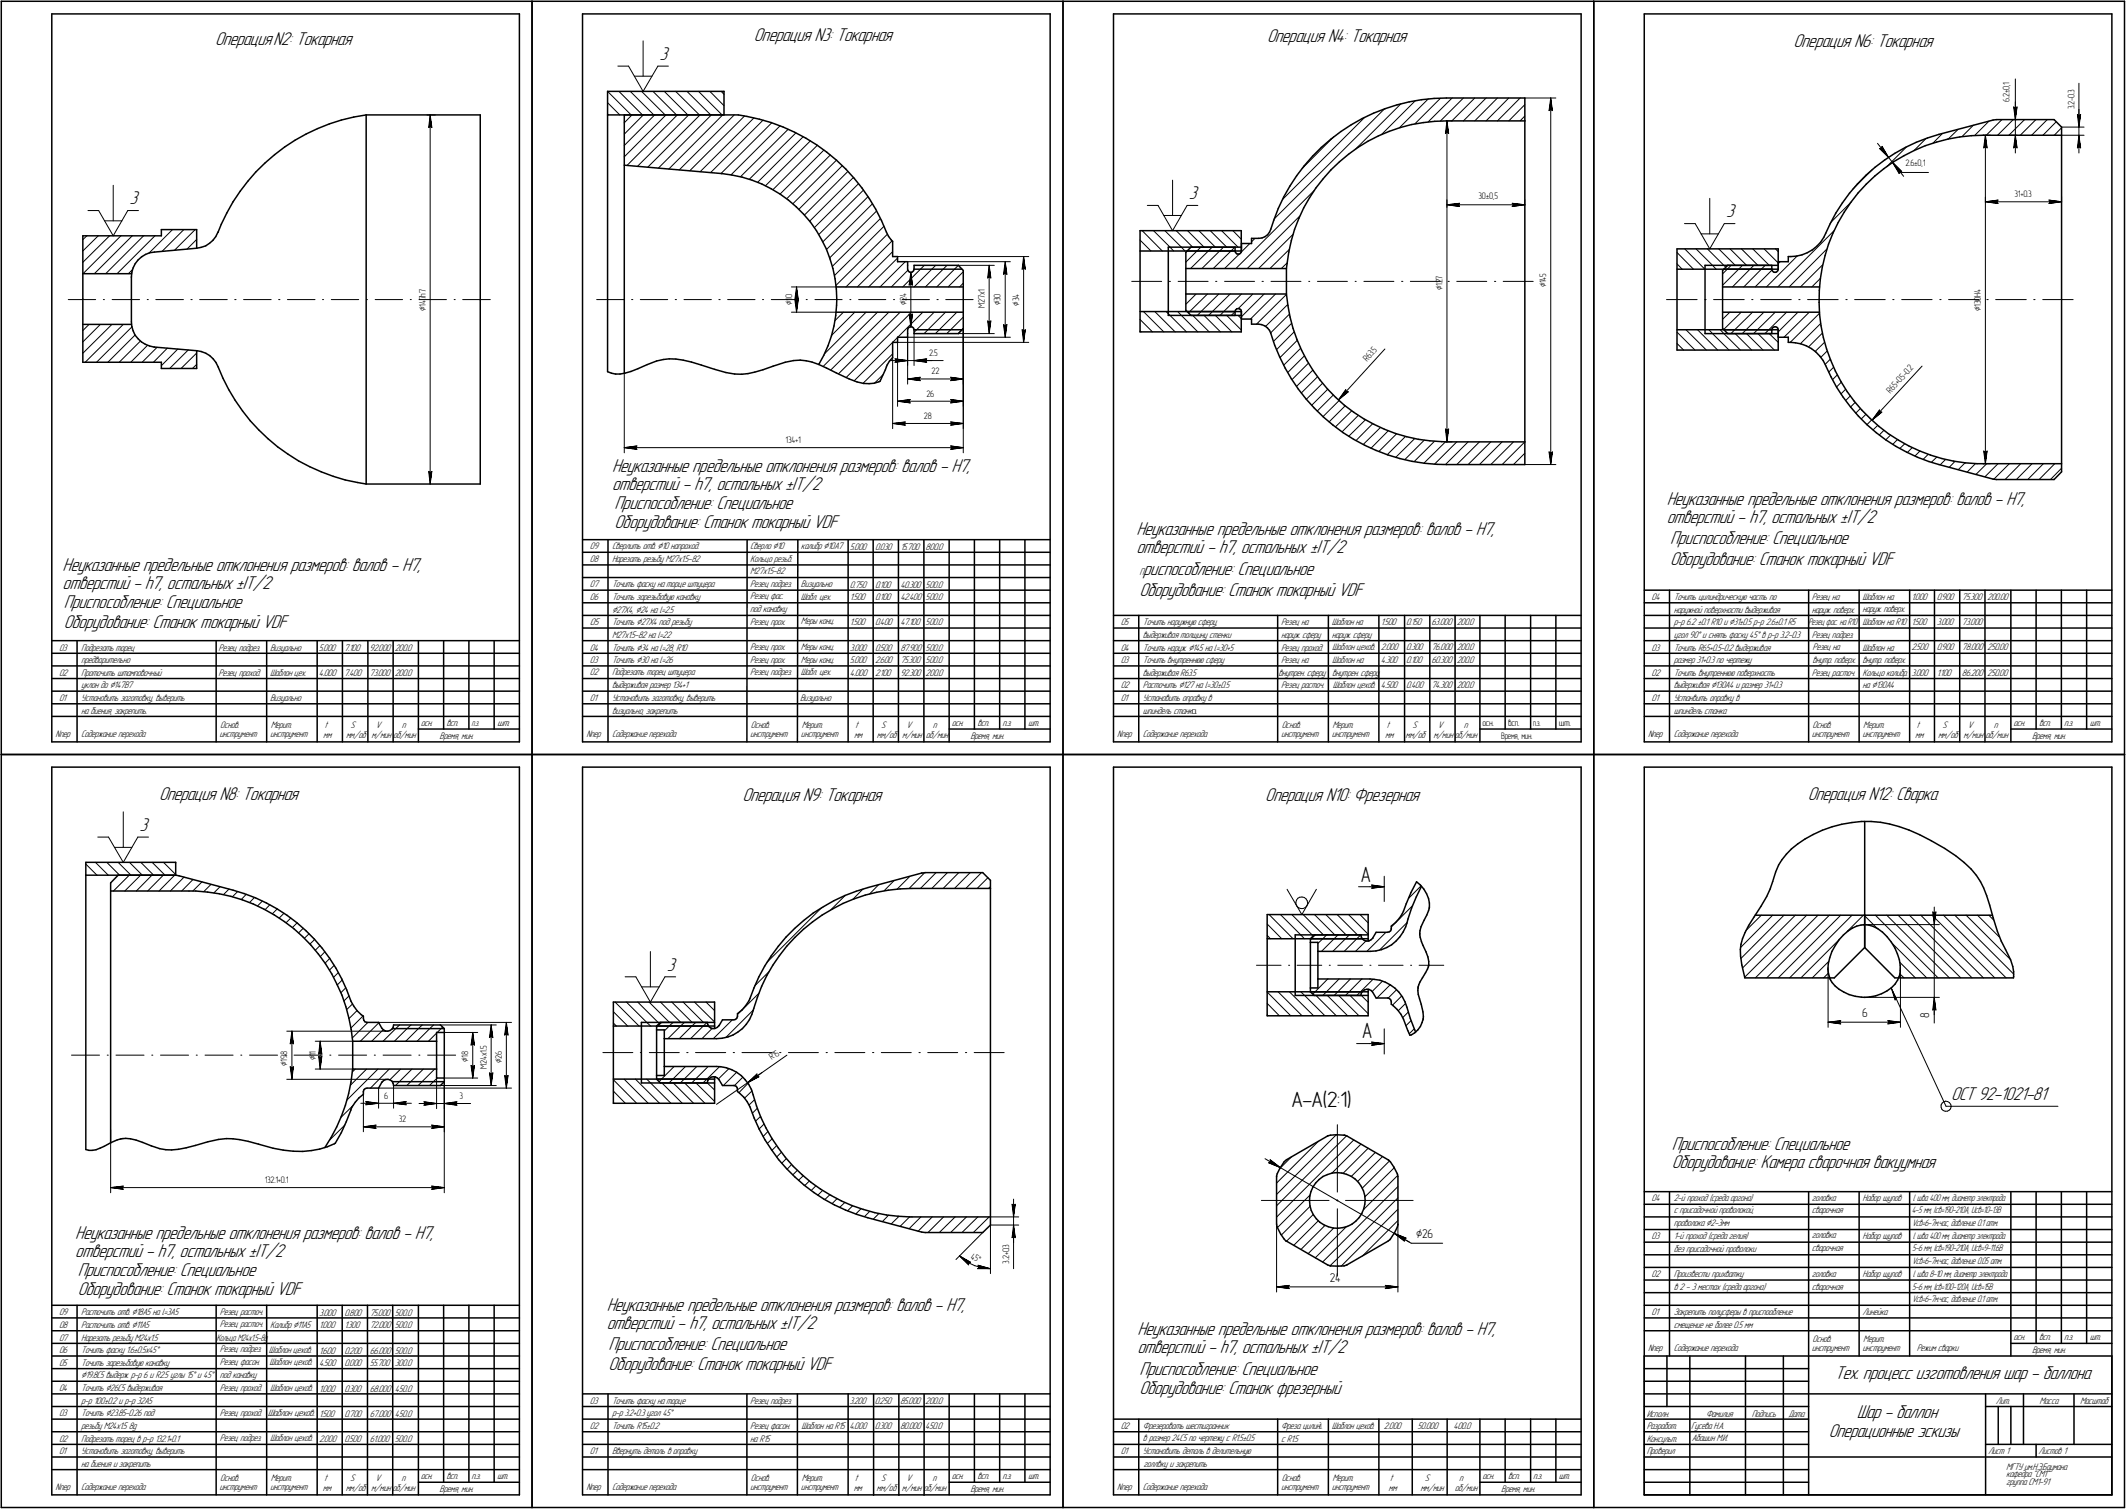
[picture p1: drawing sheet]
<svg xmlns="http://www.w3.org/2000/svg" width="841mm" height="597mm" viewBox="0 0 841 597" stroke-linecap="round" stroke-linejoin="round" font-family="sans-serif">
<defs><g id="words">
<g font-size="8.8">
<text x="538.2" y="348.8">A</text>
<text x="538.7" y="410.9">A</text>
<text x="510.8" y="438.1">А-A(2:1)</text>
</g>
<g font-size="7.8">
<text x="85.1" y="17.9">ОперацияN2: Токарная</text>
<text x="298.3" y="16.2">Операция N3: Токарная</text>
<text x="501.3" y="16.8">Операция N4: Токарная</text>
<text x="260.9" y="23.7">3</text>
<text x="709.6" y="18.5">Операция N6: Токарная</text>
<text x="51.3" y="80.9">3</text>
<text x="470.3" y="78.8">3</text>
<text x="682.8" y="86">3</text>
<text x="242.1" y="186.9">Неуказанные предельные отклонения размеров: валов - H7,</text>
<text x="242.1" y="194.1">отверстий - h7, остальных ±IT/2</text>
<text x="243.2" y="201.5">Приспособление: Специальное</text>
<text x="659.4" y="199.7">Неуказанные предельные отклонения размеров: валов - H7,</text>
<text x="243.2" y="208.8">Оборудование: Станок токарный VDF</text>
<text x="659.4" y="206.8">отверстий - h7, остальных ±IT/2</text>
<text x="449.6" y="211.7">Неуказанные предельные отклонения размеров: валов - H7,</text>
<text x="660.8" y="215.3">Приспособление: Специальное</text>
<text x="449.6" y="218.8">отверстий - h7, остальных ±IT/2</text>
<text x="24.8" y="225.9">Неуказанные предельные отклонения размеров: валов - H7,</text>
<text x="452.3" y="227.6">риспособление: Специальное</text>
<text x="660.8" y="223.7">Оборудование: Станок токарный VDF</text>
<text x="24.8" y="233">отверстий - h7, остальных ±IT/2</text>
<text x="450.8" y="235.7">Оборудование: Станок токарный VDF</text>
<text x="25.3" y="240.7">Приспособление: Специальное</text>
<text x="25.3" y="248.7">Оборудование: Станок токарный VDF</text>
<text x="62.9" y="316.5">Операция N8: Токарная</text>
<text x="293.7" y="317.1">Операция N9: Токарная</text>
<text x="500.6" y="317.1">Операция N10: Фрезерная</text>
<text x="715.2" y="316.5">Операция N12: Сварка</text>
<text x="55.2" y="328.8">3</text>
<text x="263.8" y="384">3</text>
<text x="771.9" y="435.2">ОСТ 92-1021-81</text>
<text x="661.4" y="454.9">Приспособление: Специальное</text>
<text x="661.4" y="462.3">Оборудование: Камера сварочная вакуумная</text>
<text x="29.8" y="490.4">Неуказанные предельные отклонения размеров: валов - H7,</text>
<text x="29.8" y="497.5">отверстий - h7, остальных ±IT/2</text>
<text x="30.8" y="504.8">Приспособление: Специальное</text>
<text x="30.8" y="512.2">Оборудование: Станок токарный VDF</text>
<text x="240" y="518.5">Неуказанные предельные отклонения размеров: валов - H7,</text>
<text x="240" y="525.7">отверстий - h7, остальных ±IT/2</text>
<text x="450" y="528.2">Неуказанные предельные отклонения размеров: валов - H7,</text>
<text x="240.8" y="534.3">Приспособление: Специальное</text>
<text x="450" y="535.3">отверстий - h7, остальных ±IT/2</text>
<text x="240.8" y="542.2">Оборудование: Станок токарный VDF</text>
<text x="450.8" y="544.2">Приспособление: Специальное</text>
<text x="725.8" y="545.7">Тех. процесс изготовления шар - баллона</text>
<text x="450.8" y="551.5">Оборудование: Станок фрезерный</text>
<text x="734.6" y="561">Шар - баллон</text>
<text x="723.5" y="568.7">Операционные эскизы</text>
</g>
<text font-size="5.5" x="560.3" y="489.8">Ç26</text>
<g font-size="5.1">
<text x="736.7" y="402.4">6</text>
<text x="763.2" y="402.8" transform="rotate(-90 763.2 402.8)">8</text>
<text x="526.1" y="507.1">24</text>
</g>
<g font-size="4.3">
<text x="242.2" y="242.4">Ç27X4, Ç24 на l=2.5</text>
<text x="32.2" y="545.4">Ç19.8С5 выдерж. р-р 6 и R2.5 углы 15Å и 45Å</text>
</g>
<g font-size="4.1">
<text x="611.7" y="113.7" transform="rotate(-90 611.7 113.7)">Ç145</text>
<text x="570.7" y="114.8" transform="rotate(-90 570.7 114.8)">Ç127</text>
<text x="168.4" y="123.1" transform="rotate(-90 168.4 123.1)">Ç147h7</text>
<text x="313.3" y="120.7" transform="rotate(-90 313.3 120.7)">Ç1</text>
<text x="358.6" y="120.7" transform="rotate(-90 358.6 120.7)">Ç2</text>
<text x="395.9" y="120.8" transform="rotate(-90 395.9 120.8)">Ç30</text>
<text x="403.2" y="120.9" transform="rotate(-90 403.2 120.9)">Ç34</text>
<text x="783.6" y="123.1" transform="rotate(-90 783.6 123.1)">Ç130H4</text>
<text x="124.9" y="419.5" transform="rotate(-90 124.9 419.5)">Ç1</text>
<text x="113.7" y="421.8" transform="rotate(-90 113.7 421.8)">Ç19.8</text>
<text x="185.2" y="420.3" transform="rotate(-90 185.2 420.3)">Ç18</text>
<text x="198.5" y="420.5" transform="rotate(-90 198.5 420.5)">Ç26</text>
</g>
<g font-size="4">
<text x="233.4" y="217.4">09</text>
<text x="242.2" y="217.4">Сверлить отв. Ç10 напроход.</text>
<text x="296.8" y="217.2">Сверло Ç10</text>
<text x="316.9" y="217.4">калибр Ç10A7</text>
<text x="336.2" y="217.5">5.000</text>
<text x="346.2" y="217.5">0.030</text>
<text x="356.2" y="217.5">15.700</text>
<text x="366.2" y="217.5">800.0</text>
<text x="233.4" y="222.4">08</text>
<text x="242.2" y="222.5">Нарезать резьбу M27x1.5-82</text>
<text x="296.8" y="222.3">Кольцо резьб.</text>
<text x="296.8" y="227.2">M27x1.5-82</text>
<text x="450.8" y="227.6">П</text>
<text x="233.4" y="232.4">07</text>
<text x="242.2" y="232.4">Точить фаску на торце штуцера</text>
<text x="296.8" y="232.1">Резец подрез.</text>
<text x="316.9" y="232.4">Визуально</text>
<text x="336.2" y="232.5">0.750</text>
<text x="346.2" y="232.5">0.100</text>
<text x="356.2" y="232.5">40.300</text>
<text x="366.2" y="232.5">500.0</text>
<text x="233.4" y="237.4">06</text>
<text x="242.2" y="237.4">Точить зарезьбовую канавку</text>
<text x="296.8" y="237.2">Резец фас.</text>
<text x="316.8" y="237.4">Шабл. цех.</text>
<text x="336.2" y="237.5">1.500</text>
<text x="346.2" y="237.5">0.100</text>
<text x="356.2" y="237.5">42.400</text>
<text x="366.2" y="237.5">500.0</text>
<text x="653.4" y="237.4">04</text>
<text x="662.2" y="237.4">Точить цилиндрическую часть по</text>
<text x="716.8" y="237.4">Резец на</text>
<text x="736.8" y="237.2">Шаблон на</text>
<text x="756.2" y="237.3">1.000</text>
<text x="766.2" y="237.3">0.900</text>
<text x="776.2" y="237.3">75.300</text>
<text x="786.2" y="237.3">200.00</text>
<text x="296.8" y="242.2">под канавку</text>
<text x="662.2" y="242.4">наружной поверхности выдерживая</text>
<text x="716.8" y="242.4">наруж. поверх.</text>
<text x="736.8" y="242">наруж. поверх.</text>
<text x="233.4" y="247.4">05</text>
<text x="242.2" y="247.4">Точить Ç27X4 под резьбу</text>
<text x="296.8" y="247.2">Резец прох.</text>
<text x="316.9" y="246.9">Меры конц.</text>
<text x="336.2" y="247.5">1.500</text>
<text x="346.2" y="247.5">0.400</text>
<text x="356.2" y="247.5">47.100</text>
<text x="366.2" y="247.5">500.0</text>
<text x="443.4" y="247.4">05</text>
<text x="452.2" y="247.4">Точить наружную сферу,</text>
<text x="506.8" y="247.4">Резец на</text>
<text x="526.9" y="247.4">Шаблон на</text>
<text x="546.3" y="247.3">1.500</text>
<text x="556.3" y="247.3">0.150</text>
<text x="566.3" y="247.3">63.000</text>
<text x="576.3" y="247.3">200.0</text>
<text x="662.2" y="247.4">р-р 6.2 ±0.1 R10 и Ç31±0.5 р-р 2.6±0.1 R5</text>
<text x="736.8" y="247.3">Шаблон на R10</text>
<text x="756.2" y="247.3">1.500</text>
<text x="766.2" y="247.3">3.000</text>
<text x="776.2" y="247.3">73.000</text>
<text x="23.4" y="257.4">03</text>
<text x="32.2" y="257.4">Подрезать торец</text>
<text x="86.5" y="257.4">Резец подрез.</text>
<text x="106.8" y="257.4">Визуально</text>
<text x="126.2" y="257.4">5.000</text>
<text x="136.2" y="257.4">7.100</text>
<text x="146.2" y="257.4">92.000</text>
<text x="156.2" y="257.4">200.0</text>
<text x="233.4" y="257.4">04</text>
<text x="242.2" y="257.4">Точить Ç34 на l=28, R10</text>
<text x="242.2" y="252.4">M27x1.5-82 на l=22</text>
<text x="296.8" y="257.2">Резец прох.</text>
<text x="316.9" y="257.4">Меры конц.</text>
<text x="336.2" y="257.5">3.000</text>
<text x="346.2" y="257.5">0.500</text>
<text x="356.2" y="257.5">87.900</text>
<text x="366.2" y="257.5">500.0</text>
<text x="443.4" y="257.4">04</text>
<text x="452.2" y="257.4">Точить наруж. Ç145 на l=30+5</text>
<text x="452.2" y="252.4">выдерживая толщину стенки</text>
<text x="506.8" y="257.4">Резец проход.</text>
<text x="506.8" y="252.4">наруж. сферу</text>
<text x="526.9" y="252.4">наруж. сферу</text>
<text x="527.1" y="257.3">Шаблон цехов.</text>
<text x="546.3" y="257.3">2.000</text>
<text x="556.3" y="257.3">0.300</text>
<text x="566.3" y="257.3">76.000</text>
<text x="576.3" y="257.3">200.0</text>
<text x="653.4" y="257.4">03</text>
<text x="662.2" y="257.4">Точить R65+0.5-0.2 выдерживая</text>
<text x="662.2" y="252.4">угол 90Å и снять фаску 45Å в р-р 3.2-0.3</text>
<text x="716.8" y="252.3">Резец подрез.</text>
<text x="717.1" y="257.4">Резец на</text>
<text x="736.8" y="257.4">Шаблон на</text>
<text x="756.2" y="257.3">2.500</text>
<text x="766.2" y="257.3">0.900</text>
<text x="776.2" y="257.3">78.000</text>
<text x="786.2" y="257.3">250.00</text>
<text x="32.2" y="262.4">предварительно</text>
<text x="233.4" y="262.2">03</text>
<text x="242.2" y="262.2">Точить Ç30 на l=26</text>
<text x="296.8" y="262.2">Резец прох.</text>
<text x="316.9" y="262.2">Меры конц.</text>
<text x="336.2" y="262.5">5.000</text>
<text x="346.2" y="262.5">2.600</text>
<text x="356.2" y="262.5">75.300</text>
<text x="366.2" y="262.5">500.0</text>
<text x="443.4" y="262.4">03</text>
<text x="452.2" y="262.4">Точить внутреннюю сферу</text>
<text x="506.8" y="262.4">Резец на</text>
<text x="527.1" y="262.4">Шаблон на</text>
<text x="546.3" y="262.3">4.300</text>
<text x="556.3" y="262.3">0.100</text>
<text x="566.3" y="262.3">60.300</text>
<text x="576.3" y="262.3">200.0</text>
<text x="662.2" y="262.4">размер 31+0.3 по чертежу</text>
<text x="717.1" y="262.4">внутр. поверх.</text>
<text x="736.8" y="262.2">внутр. поверх.</text>
<text x="23.4" y="267.4">02</text>
<text x="32.2" y="267.4">Проточить штамповочный</text>
<text x="86.5" y="267.4">Резец проход.</text>
<text x="106.8" y="267.4">Шаблон цех.</text>
<text x="126.2" y="267.4">4.000</text>
<text x="136.2" y="267.4">7.400</text>
<text x="146.2" y="267.4">73.000</text>
<text x="156.2" y="267.4">200.0</text>
<text x="233.4" y="267.2">02</text>
<text x="242.2" y="267.2">Подрезать торец штуцера</text>
<text x="296.8" y="267.2">Резец подрез.</text>
<text x="316.8" y="267.2">Шабл. цех.</text>
<text x="336.2" y="267.5">4.000</text>
<text x="346.2" y="267.5">2.100</text>
<text x="356.2" y="267.5">92.300</text>
<text x="366.2" y="267.5">200.0</text>
<text x="452.2" y="267.4">выдерживая R63.5</text>
<text x="505.8" y="267.4">внутрен. сферу</text>
<text x="527.1" y="267.4">внутрен. сферу</text>
<text x="653.4" y="267.4">02</text>
<text x="662.2" y="267.4">Точить внутреннюю поверхность</text>
<text x="716.8" y="267.4">Резец расточ.</text>
<text x="736.9" y="267.4">Кольцо калибр.</text>
<text x="756.2" y="267.3">3.000</text>
<text x="766.2" y="267.3">1.100</text>
<text x="776.2" y="267.3">86.200</text>
<text x="786.2" y="267.3">250.00</text>
<text x="32.2" y="272.4">уклон до Ç147B7</text>
<text x="242.2" y="272.2">выдерживая размер 134+1</text>
<text x="443.4" y="272.4">02</text>
<text x="452.2" y="272.4">Расточить Ç127 на l=30±0.5</text>
<text x="506.8" y="272.4">Резец расточ.</text>
<text x="527.3" y="272.4">Шаблон цехов.</text>
<text x="546.3" y="272.3">4.500</text>
<text x="556.3" y="272.3">0.400</text>
<text x="566.3" y="272.3">74.300</text>
<text x="576.3" y="272.3">200.0</text>
<text x="662.2" y="272.4">выдерживая Ç130A4 и размер 31+0.3</text>
<text x="736.9" y="272.4">на Ç130A4</text>
<text x="23.4" y="277.4">01</text>
<text x="32.2" y="277.4">Установить заготовку, выверить</text>
<text x="106.8" y="277.4">Визуально</text>
<text x="233.4" y="277.4">01</text>
<text x="242.2" y="277.4">Установить заготовку, выверить</text>
<text x="316.6" y="277.5">Визуально</text>
<text x="443.4" y="277.4">01</text>
<text x="452.2" y="277.4">Установить оправку в</text>
<text x="653.4" y="277.4">01</text>
<text x="662.2" y="277.4">Устанвить оправку в</text>
<text x="32.2" y="282.4">на биения, закрепить.</text>
<text x="87.1" y="287.9">Основ.</text>
<text x="107.2" y="287.9">Мерит.</text>
<text x="166.5" y="287.3">осн.</text>
<text x="176.7" y="287.3">всп.</text>
<text x="196.7" y="287.3">шт.</text>
<text x="242.2" y="282.4">визуально, закрепить</text>
<text x="297.1" y="287.9">Основ.</text>
<text x="317.2" y="287.9">Мерит.</text>
<text x="376.5" y="287.3">осн.</text>
<text x="386.7" y="287.3">всп.</text>
<text x="396.6" y="287.3">п.з.</text>
<text x="406.7" y="287.3">шт.</text>
<text x="452.2" y="282.4">шпиндель станка</text>
<text x="507.1" y="287.9">Основ.</text>
<text x="527.2" y="287.9">Мерит.</text>
<text x="662.2" y="282.4">шпиндель станка</text>
<text x="717.1" y="287.9">Основ.</text>
<text x="737.2" y="287.9">Мерит.</text>
<text x="796.5" y="287.3">осн.</text>
<text x="806.7" y="287.3">всп.</text>
<text x="816.6" y="287.3">п.з.</text>
<text x="826.7" y="287.3">шт.</text>
<text x="22" y="291.7">Nпер</text>
<text x="32.2" y="291.7">Содержание перехода</text>
<text x="86.8" y="291.7">инструмент</text>
<text x="106.9" y="291.7">инструмент</text>
<text x="127.9" y="291.9">мм</text>
<text x="128.4" y="288.1" transform="rotate(1 128.4 288.1)">t</text>
<text x="136.9" y="291.9">мм/об</text>
<text x="138.7" y="288.1" transform="rotate(1 138.7 288.1)">S</text>
<text x="147" y="291.9">м/мин</text>
<text x="148.7" y="288.1" transform="rotate(1 148.7 288.1)">V</text>
<text x="155.6" y="291.9">об/мин</text>
<text x="159" y="288.1" transform="rotate(1 159 288.1)">n</text>
<text x="173.9" y="292.3">Время, мин.</text>
<text x="232" y="291.7">Nпер</text>
<text x="242.2" y="291.7">Содержание перехода</text>
<text x="296.8" y="291.7">инструмент</text>
<text x="316.9" y="291.7">инструмент</text>
<text x="337.9" y="291.9">мм</text>
<text x="338.3" y="288.1" transform="rotate(1 338.3 288.1)">t</text>
<text x="346.9" y="291.9">мм/об</text>
<text x="348.7" y="288.1" transform="rotate(1 348.7 288.1)">S</text>
<text x="356.9" y="291.9">м/мин</text>
<text x="358.7" y="288.1" transform="rotate(1 358.7 288.1)">V</text>
<text x="366.2" y="291.9">об/мин</text>
<text x="369" y="288.1" transform="rotate(1 369 288.1)">n</text>
<text x="383.9" y="292.3">Время, мин.</text>
<text x="442" y="291.7">Nпер</text>
<text x="452.2" y="291.7">Содержание перехода</text>
<text x="506.8" y="291.7">инструмент</text>
<text x="526.9" y="291.7">инструмент</text>
<text x="548" y="291.9">мм</text>
<text x="548.5" y="288.1" transform="rotate(1 548.5 288.1)">t</text>
<text x="556.1" y="291.9">мм/об</text>
<text x="558.8" y="288.1" transform="rotate(1 558.8 288.1)">S</text>
<text x="567.1" y="291.9">м/миноб/мин</text>
<text x="568.8" y="288.1" transform="rotate(1 568.8 288.1)">V</text>
<text x="579.2" y="288.1" transform="rotate(1 579.2 288.1)">n</text>
<text x="652" y="291.7">Nпер</text>
<text x="662.2" y="291.7">Содержание перехода</text>
<text x="716.8" y="291.7">инструмент</text>
<text x="736.9" y="291.7">инструмент</text>
<text x="757.7" y="291.9">мм</text>
<text x="758.2" y="288.1" transform="rotate(1 758.2 288.1)">t</text>
<text x="766.7" y="291.9">мм/об</text>
<text x="768.5" y="288.1" transform="rotate(1 768.5 288.1)">S</text>
<text x="776.8" y="291.9">м/мин</text>
<text x="778.5" y="288.1" transform="rotate(1 778.5 288.1)">V</text>
<text x="785.5" y="291.9">об/мин</text>
<text x="788.8" y="288.1" transform="rotate(1 788.8 288.1)">n</text>
<text x="803.9" y="292.3">Время, мин.</text>
<text x="653.4" y="475.3">04</text>
<text x="662.2" y="475.1">2-й проход (среда аргона)</text>
<text x="716.8" y="475.1">головка</text>
<text x="736.9" y="475.2">Набор щупов</text>
<text x="662.2" y="480.1">с присадочной проволокой,</text>
<text x="662.2" y="484.9">проволока Ç2-3мм</text>
<text x="716.8" y="480.1">сварочная</text>
<text x="653.4" y="490.4">03</text>
<text x="662.2" y="490.4">1-й проход (среда гелия)</text>
<text x="716.8" y="490">головка</text>
<text x="736.9" y="490.3">Набор щупов</text>
<text x="662.2" y="495.4">без присадочной проволоки</text>
<text x="716.8" y="495">сварочная</text>
<text x="653.4" y="505.4">02</text>
<text x="662.2" y="505.4">Произвести прихватку</text>
<text x="716.8" y="505.4">головка</text>
<text x="736.9" y="505.1">Набор щупов</text>
<text x="662.2" y="510.4">в 2 - 3 местах (среда аргона)</text>
<text x="716.8" y="510.4">сварочная</text>
<text x="23.4" y="520.4">09</text>
<text x="32.2" y="520.4">Расточить отв. Ç18A5 на l=3A5</text>
<text x="87" y="520.1">Резец расточ.</text>
<text x="126.3" y="520.6">3.000</text>
<text x="136.3" y="520.6">0.800</text>
<text x="146.3" y="520.6">75.000</text>
<text x="156.3" y="520.6">500.0</text>
<text x="653.4" y="520.4">01</text>
<text x="662.2" y="520.4">Закрепить полусферы в приспообление</text>
<text x="736.9" y="520.4">Линейка</text>
<text x="23.4" y="525.4">08</text>
<text x="32.2" y="525.4">Расточить отв. Ç11A5</text>
<text x="87" y="525.3">Резец расточ.</text>
<text x="106.9" y="525.4">Калибр Ç11A5</text>
<text x="126.3" y="525.6">1.000</text>
<text x="136.3" y="525.6">1.300</text>
<text x="146.3" y="525.6">72.000</text>
<text x="156.3" y="525.6">500.0</text>
<text x="662.2" y="525.4">смещение не более 0.5 мм</text>
<text x="23.4" y="530.4">07</text>
<text x="32.2" y="530.4">Нарезать резьбу M24x1.5</text>
<text x="717.1" y="530.9">Основ.</text>
<text x="737.2" y="530.9">Мерит.</text>
<text x="796.5" y="530.3">осн.</text>
<text x="806.7" y="530.3">всп.</text>
<text x="816.6" y="530.3">п.з.</text>
<text x="826.7" y="530.3">шт.</text>
<text x="23.4" y="535.4">06</text>
<text x="32.2" y="535.4">Точить фаску 1.6±0.5x45Å</text>
<text x="87" y="535.1">Резец подрез.</text>
<text x="106.4" y="535.3">Шаблон цехов.</text>
<text x="126.3" y="535.6">1.600</text>
<text x="136.3" y="535.6">0.200</text>
<text x="146.3" y="535.6">66.000</text>
<text x="156.3" y="535.6">500.0</text>
<text x="652" y="534.7">Nпер</text>
<text x="662.2" y="534.7">Содержание перехода</text>
<text x="716.8" y="534.7">инструмент</text>
<text x="736.9" y="534.7">инструмент</text>
<text x="758.3" y="534.6">Режим сварки</text>
<text x="803.9" y="535.3">Время, мин.</text>
<text x="23.4" y="540.4">05</text>
<text x="32.2" y="540.4">Точить зарезьбовую канавку</text>
<text x="87" y="540.2">Резец фасон.</text>
<text x="87" y="545.1">под канавку</text>
<text x="106.7" y="540.2">Шаблон цехов.</text>
<text x="126.3" y="540.6">4.500</text>
<text x="136.3" y="540.6">0.000</text>
<text x="146.3" y="540.6">55.700</text>
<text x="156.3" y="540.6">300.0</text>
<text x="23.4" y="550.4">04</text>
<text x="32.2" y="550.4">Точить Ç26С5 выдерживая</text>
<text x="87" y="550.2">Резец проход.</text>
<text x="106.9" y="550.2">Шаблон цехов.</text>
<text x="126.3" y="550.6">1.000</text>
<text x="136.3" y="550.6">0.300</text>
<text x="146.3" y="550.6">68.000</text>
<text x="156.3" y="550.6">450.0</text>
<text x="32.2" y="555.4">р-р 100±0.2 и р-р 32A5</text>
<text x="233.4" y="555.4">03</text>
<text x="242.2" y="555.4">Точить фаску на торце</text>
<text x="296.8" y="555.4">Резец подрез.</text>
<text x="336.1" y="555.5">3.200</text>
<text x="346.1" y="555.5">0.250</text>
<text x="356.1" y="555.5">85.000</text>
<text x="366.1" y="555.5">200.0</text>
<text x="789.6" y="555.5">Лит.</text>
<text x="806.9" y="555.5">Масса</text>
<text x="822.9" y="555.5">Масштаб</text>
<text x="23.4" y="560.4">03</text>
<text x="32.2" y="560.4">Точить Ç23.85-0.26 под</text>
<text x="87" y="560.3">Резец проход.</text>
<text x="105.9" y="560.3">Шаблон цехов.</text>
<text x="126.3" y="560.6">1.500</text>
<text x="136.3" y="560.6">0.700</text>
<text x="146.3" y="560.6">67.000</text>
<text x="156.3" y="560.6">450.0</text>
<text x="242.2" y="560.4">р-р 3.2+0.3 угол 45Å</text>
<text x="651.5" y="560.5">Исполн.</text>
<text x="674.9" y="560.5">Фамилия</text>
<text x="693" y="560.5">Подпись</text>
<text x="707.5" y="560.5">Дата</text>
<text x="32.2" y="565.4">резьбу M24x1.5</text>
<text x="50.9" y="565.4">8g</text>
<text x="233.4" y="565.4">02</text>
<text x="242.2" y="565.4">Точить R15±0.2</text>
<text x="296.8" y="565.4">Резец фасон.</text>
<text x="317.1" y="565.4">Шаблон на R15</text>
<text x="336.1" y="565.5">4.000</text>
<text x="346.1" y="565.5">0.300</text>
<text x="356.1" y="565.5">80.000</text>
<text x="366.1" y="565.5">450.0</text>
<text x="443.4" y="565.4">02</text>
<text x="452.2" y="565.4">Фрезеровать шестигранник</text>
<text x="506.8" y="565.4">Фреза цилинд.</text>
<text x="526.9" y="565.4">Шаблон цехов.</text>
<text x="547.5" y="565.6">2.000</text>
<text x="560.8" y="565.4">50.000</text>
<text x="575.1" y="565.4">400.0</text>
<text x="651.5" y="565.5">Разработ.</text>
<text x="669" y="565.5">Гусева Н.А.</text>
<text x="23.4" y="570.4">02</text>
<text x="23.4" y="575.4">01</text>
<text x="32.2" y="570.4">Подрезать торец в р-р 132.1+0.1</text>
<text x="32.2" y="575.4">Установить заготовку, выверить</text>
<text x="87" y="570.3">Резец подрез.</text>
<text x="106.9" y="570.3">Шаблон цехов.</text>
<text x="126.3" y="570.6">2.000</text>
<text x="136.3" y="570.6">0.500</text>
<text x="146.3" y="570.6">61.000</text>
<text x="156.3" y="570.6">500.0</text>
<text x="233.4" y="575.4">01</text>
<text x="242.2" y="575.4">Ввернуть деталь в оправку</text>
<text x="296.8" y="570.4">на R15</text>
<text x="443.4" y="575.4">01</text>
<text x="452.2" y="575.4">Установить деталь в делительную</text>
<text x="452.2" y="570">в размер 24С5 по чертежу с R1.5±0.5</text>
<text x="506.8" y="570.4">с R1.5</text>
<text x="651.5" y="570.5">Консульт.</text>
<text x="651.5" y="575.1">Проверил</text>
<text x="669.3" y="570.3">Абашин М.И.</text>
<text x="786.5" y="575.5">Лист 1</text>
<text x="806.5" y="575.5">Листов 1</text>
<text x="32.2" y="580.4">на биения и закрепить</text>
<text x="452.4" y="580.5">голлвку и закрепить</text>
<text x="793.6" y="581.5">МГТУ им.Н.Э.Баумана</text>
<text x="87.1" y="585.9">Основ.</text>
<text x="107.2" y="585.9">Мерит.</text>
<text x="128.2" y="586.1" transform="rotate(1 128.2 586.1)">t</text>
<text x="138.6" y="586.1" transform="rotate(1 138.6 586.1)">S</text>
<text x="148.6" y="586.1" transform="rotate(1 148.6 586.1)">V</text>
<text x="158.9" y="586.1" transform="rotate(1 158.9 586.1)">n</text>
<text x="166.5" y="585.3">осн.</text>
<text x="176.7" y="585.3">всп.</text>
<text x="186.6" y="585.3">п.з.</text>
<text x="196.7" y="585.3">шт.</text>
<text x="297.1" y="585.9">Основ.</text>
<text x="317.2" y="585.9">Мерит.</text>
<text x="338.2" y="586.1" transform="rotate(1 338.2 586.1)">t</text>
<text x="348.6" y="586.1" transform="rotate(1 348.6 586.1)">S</text>
<text x="358.6" y="586.1" transform="rotate(1 358.6 586.1)">V</text>
<text x="368.9" y="586.1" transform="rotate(1 368.9 586.1)">n</text>
<text x="376.5" y="585.3">осн.</text>
<text x="386.7" y="585.3">всп.</text>
<text x="396.6" y="585.3">п.з.</text>
<text x="406.7" y="585.3">шт.</text>
<text x="507.1" y="585.9">Основ.</text>
<text x="527.2" y="585.9">Мерит.</text>
<text x="549.8" y="586.1" transform="rotate(1 549.8 586.1)">t</text>
<text x="563.7" y="586.1" transform="rotate(1 563.7 586.1)">S</text>
<text x="577.3" y="586.1" transform="rotate(1 577.3 586.1)">n</text>
<text x="586.5" y="585.3">осн.</text>
<text x="596.7" y="585.3">всп.</text>
<text x="606.6" y="585.3">п.з.</text>
<text x="616.7" y="585.3">шт.</text>
<text x="793.6" y="584.6">кафедра &quot;СМ1&quot;</text>
<text x="793.6" y="587.6">группа СМ1-91</text>
<text x="22" y="589.7">Nпер</text>
<text x="32.2" y="589.7">Содержание перехода</text>
<text x="86.8" y="589.7">инструмент</text>
<text x="106.9" y="589.7">инструмент</text>
<text x="127.8" y="589.9">мм</text>
<text x="136.8" y="589.9">мм/об</text>
<text x="146.8" y="589.9">м/мин об/мин</text>
<text x="173.9" y="590.3">Время, мин.</text>
<text x="232" y="589.7">Nпер</text>
<text x="242.2" y="589.7">Содержание перехода</text>
<text x="296.8" y="589.7">инструмент</text>
<text x="316.9" y="589.7">инструмент</text>
<text x="337.8" y="589.9">мм</text>
<text x="346.8" y="589.9">мм/об</text>
<text x="356.8" y="589.9">м/мин об/мин</text>
<text x="383.9" y="590.3">Время, мин.</text>
<text x="442" y="589.7">Nпер</text>
<text x="452.2" y="589.7">Содержание перехода</text>
<text x="506.8" y="589.7">инструмент</text>
<text x="526.9" y="589.7">инструмент</text>
<text x="549.4" y="589.9">мм</text>
<text x="561.9" y="589.9">мм/мин</text>
<text x="575.6" y="589.9">об/мин</text>
<text x="593.9" y="590.3">Время, мин.</text>
</g>
<g font-size="3.9">
<text x="715.4" y="247.2">Резец фас. на R10</text>
<text x="186.6" y="287.3">п.з.</text>
<text x="756.8" y="475.1">l шва 400 мм, диаметр электрода</text>
<text x="756.4" y="480.1">4-5 мм, Iсв=190-210A, Uсв=10-13В</text>
<text x="756.5" y="485.1">Vсв=6-7м.час, давление 0.1 атм.</text>
<text x="756.8" y="490.2">l шва 400 мм, диаметр электрода</text>
<text x="756.5" y="495.2">5-6 мм, Iсв=190-210A, Uсв=9-11.6В</text>
<text x="756.5" y="500.1">Vсв=6-7м.час, давление 0.05 атм.</text>
<text x="756.8" y="505.2">l шва 8-10 мм, диаметр электрода</text>
<text x="756.5" y="510.2">5-6 мм, Iсв=100-120A, Uсв=15В</text>
<text x="756.5" y="515.2">Vсв=6-7м.час, давление 0.1 атм.</text>
<text x="85.7" y="530.4">Кольца M24x1.5-8g</text>
</g>
<g font-size="3.7">
<text x="794.9" y="40.3" transform="rotate(-90 794.9 40.3)">6.2±0,1</text>
<text x="820.7" y="43.3" transform="rotate(-90 820.7 43.3)">3.2-0.3</text>
<text x="753.8" y="65.9">2.6±0,1</text>
<text x="585" y="78.7">30±0,5</text>
<text x="797" y="78.1">31+0.3</text>
<text x="313.3" y="118.1" transform="rotate(-90 313.3 118.1)">0</text>
<text x="358.6" y="117.6" transform="rotate(-90 358.6 117.6)">4</text>
<text x="389.6" y="121.8" transform="rotate(-90 389.6 121.8)">M27x1</text>
<text x="367.6" y="140.9">2.5</text>
<text x="540.9" y="143.2" transform="rotate(-48 540.9 143.2)">R63.</text>
<text x="544.1" y="139.7" transform="rotate(-48 544.1 139.7)">5</text>
<text x="368.5" y="148.2">22</text>
<text x="756.1" y="146.9" transform="rotate(-47 756.1 146.9)">2</text>
<text x="748" y="155.7" transform="rotate(-47 748 155.7)">R65+0.</text>
<text x="753" y="150.2" transform="rotate(-47 753 150.2)">5-0.</text>
<text x="366.5" y="157">26</text>
<text x="365.5" y="165.8">28</text>
<text x="310.8" y="175.4">134+1</text>
<text x="586.5" y="287.3">осн.</text>
<text x="596.7" y="287.3">всп.</text>
<text x="606.6" y="287.3">п.з.</text>
<text x="616.7" y="287.3">шт.</text>
<text x="593.9" y="292.3">Время, мин.</text>
<text x="124.9" y="416.9" transform="rotate(-90 124.9 416.9)">1</text>
<text x="305.4" y="419.5" transform="rotate(-35 305.4 419.5)">R15</text>
<text x="192.5" y="422.8" transform="rotate(-90 192.5 422.8)">M24x1.5</text>
<text x="151.9" y="434.7">6</text>
<text x="181.7" y="434.9">3</text>
<text x="157.7" y="444">32</text>
<text x="104.7" y="468.2">132.1+0.1</text>
<text x="383.8" y="498.1" transform="rotate(23 383.8 498.1)">45Å</text>
<text x="399.3" y="500" transform="rotate(-90 399.3 500)">3.2+0.3</text>
</g>
</g></defs>
<g fill="none" stroke="#000" stroke-width=".59">
<path d="M.5 .5h210zM.5 .5v298zM20.5 5.5h185zM20.5 5.5v288zM205.5 5.5v288zM210.5 .5h210zM210.5 .5v298zM230.5 5.5h185zM230.5 5.5v288zM415.5 5.5v288zM420.5 .5v298zM420.5 .5h210z"/>
<path d="M440.5 5.5h185zM440.5 5.5v288zM625.5 5.5v288zM630.5 .5h210zM630.5 .5v298zM650.5 5.5h185zM650.5 5.5v288zM835.5 5.5v288zM840.5 .5v298zM240.4 36.2v9.3zM240.4 36.2h46zM286.4 36.2v9.3z"/>
<path d="M562.4 39.5l5-.6zM567.4 38.9l4.9-.1zM572.3 38.8h30.9zM603.2 38.8v9zM112.6 58.2l4.2-2.7zM116.8 55.5l4.4-2.5zM121.2 53l4.4-2.1zM125.6 50.9l4.7-1.9zM130.3 49l4.7-1.5zM135 47.5l5-1.2zM140 46.3l4.9-.8zM144.9 45.5v146z"/>
<path d="M144.9 45.5h45.1zM190 45.5v73zM240.4 45.5h46zM240.4 45.5v101.6zM247 45.5v73zM247 45.5h45.1zM292.1 45.5l3.4 .6zM295.5 46.1l4.9 1.1zM300.4 47.2l4.7 1.3zM305.1 48.5l4.8 1.8zM309.9 50.3l4.5 2zM314.4 52.3l4.5 2.4z"/>
<path d="M318.9 54.7l4.2 2.6zM323.1 57.3l4 2.9zM522.7 58.3l3.8-3.2zM522.7 58.3l-3.4 3.5zM526.5 55.1l3.9-3zM530.4 52.1l4.2-2.7zM534.6 49.4l4.3-2.5zM537.2 58.3l4-2.4zM538.9 46.9l4.5-2.1zM541.2 55.9l4.1-2.1zM543.4 44.8l4.6-1.8zM545.3 53.8l4.3-1.8z"/>
<path d="M548 43l4.7-1.5zM549.6 52l4.4-1.5zM552.7 41.5l4.8-1.2zM554 50.5l4.5-1.2zM557.5 40.3l4.9-.8zM558.5 49.3l4.5-.8zM563 48.5l4.6-.5zM567.6 48l4.7-.2zM572.3 47.8h30.9zM603.2 47.8v127zM753.8 58.3l4.3-2zM757.3 59.5l4.4-1.8z"/>
<path d="M758.1 56.3l4.4-1.7zM761.7 57.7l4.4-1.5zM762.5 54.6l4.6-1.4zM766.1 56.2l4.5-1.2zM767.1 53.2l21.4-5.7zM770.6 55l4.7-.8zM775.3 54.2l4.6-.5zM779.9 53.7l4.7-.2zM784.6 53.5h31zM788.5 47.5l1.3-.2zM789.8 47.3h22.8zM812.6 47.3l3 3z"/>
<path d="M815.6 50.3v68.2zM92.2 79.8l-2.5 4.4zM95 75.7l-2.8 4.1zM98 71.7l-3 4zM101.3 68l3.5-3.5zM101.3 68l-3.3 3.7zM104.8 64.5l3.8-3.3zM108.6 61.2l4-3zM247 65.4l38.4 3.3zM285.5 68.7h.1M285.5 68.7l4.1 .6zM289.6 69.3l4 .8z"/>
<path d="M293.6 70.1l3.9 1.2zM297.5 71.3l3.9 1.5zM301.4 72.8l3.7 1.9zM305.1 74.7l3.5 2.1zM308.6 76.8l3.3 2.4zM311.9 79.2l3.1 2.7zM327.1 60.2l3.9 3.2zM331 63.4l3.6 3.5zM334.6 66.9l3.3 3.6zM337.9 70.5l3.1 3.9zM341 74.4l2.9 4.2zM343.9 78.6l2.6 4.2z"/>
<path d="M507.8 78l-2.1 4.5zM510.3 73.7l-2.5 4.3zM513 69.5l-2.7 4.2zM516 65.6l-3 3.9zM518.1 78.2l-2.3 4zM519.3 61.8l-3.3 3.8zM520.6 74.3l-2.5 3.9zM523.5 70.7l-2.9 3.6zM526.5 67.2l3.4-3.2zM526.5 67.2l-3 3.5zM529.9 64l3.6-3zM533.5 61l3.7-2.7z"/>
<path d="M731.7 76.5l-2.8 3.8zM734.8 72.8l-3.1 3.7zM735.1 76.4l-2.9 3.7zM738.2 69.3l3.6-3.1zM738.2 69.3l-3.4 3.5zM738.3 72.9l3.4-3.2zM738.3 72.9l-3.2 3.5zM741.7 69.7l3.6-3zM741.8 66.2l3.8-2.9zM745.3 66.7l3.8-2.7zM745.6 63.3l4-2.6zM749.1 64l4.1-2.4z"/>
<path d="M749.6 60.7l4.2-2.4zM753.2 61.6l4.1-2.1zM32.8 93.3h31zM32.8 93.3v25zM59.3 100l1.8-.3zM61.1 99.7l16.7-1.5zM63.8 90.8v2.5zM63.8 90.8h14zM77.8 98.2l1.8-.3zM77.8 90.8v7.4zM79.6 97.9l1.8-.6zM81.4 97.3l1.5-1z"/>
<path d="M82.9 96.3l1.3-1.2zM85.3 93.6l-1.1 1.5zM86.2 91.9l-.9 1.7zM86.2 91.9h.1M87.5 88.7l-1.2 3.2zM89.7 84.2l-2.2 4.5zM315 81.9l2.9 2.9zM317.9 84.8l2.7 3.1zM320.6 87.9l2.4 3.4zM323 91.3l2 3.5zM325 94.8l1.9 3.7zM326.9 98.5l1.4 3.9z"/>
<path d="M346.5 82.8l2.2 4.5zM348.7 87.3l2 4.6zM350.7 91.9l.8 1.7zM351.5 93.6l1.1 1.4zM352.6 95l.5 .5zM353.1 95.5v6zM451 91.3v40zM451 99.3h40.1zM451 91.3h40.1zM462.2 97.8h28.9zM462.2 97.8v27zM469.1 99.8v6.5z"/>
<path d="M469.6 99.3h19zM471.2 97.8h17.4zM471.2 97.8l-2.1 2zM488.6 97.8v1.5zM488.6 99.3l.2 .6zM488.8 99.9l.5 .5zM491.1 91.3v8zM491.2 96.4h3.9zM491.2 96.4v1.4zM491.2 97.8v1.5zM491.2 99.3l-.2 .6zM495.1 94.3v2.1z"/>
<path d="M495.1 94.3h2.8zM497.9 94.3l1.4-.2zM499.3 94.1l1.2-.5zM500.5 93.6l1-.7zM502.2 91.9l-.7 1zM502.8 90.7l-.6 1.2zM503.9 87.1l-1.1 3.6zM505.7 82.5l-1.8 4.6zM509.9 99.7l-.7 4.6zM510.9 95.2l-1 4.5zM512.1 90.8l-1.2 4.4zM513.8 86.4l-1.7 4.4z"/>
<path d="M515.8 82.2l-2 4.2zM663.4 98.5v40zM663.4 98.5h40.1zM703.5 98.5v8zM715 100l2-1.1zM717 98.9l1.7-1.4zM720.3 95.8l-1.6 1.7zM721.5 93.9l-1.2 1.9zM722.3 92.3l-.8 1.6zM723.4 96.6l-1.4 4.5zM724.1 88.5l-1.8 3.8zM725.2 92.2l-1.8 4.4z"/>
<path d="M726.3 84.3l-2.2 4.2zM727.2 88.1l-2 4.1zM728.9 80.3l-2.6 4zM729.6 84l-2.4 4.1zM732.2 80.1l-2.6 3.9zM32.8 108.3h19.3zM32.8 118.3v25zM52 109.6v8.9zM52 109.6h.1M52 118.5v8.8zM52.2 107.7l-.2 1.9zM52.7 106l-.5 1.7z"/>
<path d="M53.5 104.3l-.8 1.7zM54.6 102.9l1.4-1.3zM54.6 102.9l-1.1 1.4zM56 101.6l1.6-.9zM57.6 100.7l1.7-.7zM190 118.5v73zM247 118.5v29.2zM328.3 102.4l1.2 3.9zM329.5 106.3l.9 4zM330.4 110.3l.5 4.1zM330.8 113.5h50.3zM330.9 114.4l.1 4.1z"/>
<path d="M331 118.5v2.3zM353.1 101.5h2zM355.1 103.5h4zM355.1 101.5v2zM359.1 103.5v1.5zM359.1 105v1.5zM359.1 106.5l.1 .6zM359.2 107.1l.5 .5zM359.7 107.6l.6 .2zM360.3 107.8l.6-.2zM361.4 107.1l-.5 .5zM361.6 105h17.5z"/>
<path d="M361.6 105v1.5zM361.6 106.5l-.2 .6zM361.6 106.5h19zM379.1 105l2 2zM381.1 107v23zM469.1 116.3h39.8zM469.1 106.3h39.8zM469.1 116.3v6.5zM469.1 106.3v10zM489.3 100.4l.6 .2zM489.9 100.6l.6-.2zM490.5 100.4l.5-.5z"/>
<path d="M508.9 106.3v10zM508.9 116.3l.6 4.6zM509.2 104.3l-.3 2zM663.4 106.5h40.1zM674.5 105h29zM674.5 105v27zM681.5 107v23zM681.5 113.5h38.3zM682 106.5h19zM683.5 105h17.5zM683.5 105l-2 2zM701 105v1.5z"/>
<path d="M701 106.5l.1 .6zM701.1 107.1l.5 .5zM701.6 107.6l.6 .2zM702.2 107.8l.6-.2zM702.8 107.6l.5-.5zM703.5 103.5h4zM703.5 103.5v1.5zM703.5 105v1.5zM703.5 106.5l-.2 .6zM707.5 101.5v2zM707.5 101.5h1zM708.5 101.5l2.2-.2z"/>
<path d="M710.7 101.3l2.2-.5zM712.9 100.8l2.1-.8zM719.7 119.6l.1 4.7zM719.8 114.9l-.1 4.7zM720.2 110.2l-.4 4.7zM720.9 105.7l-.7 4.5zM722 101.1l-1.1 4.6zM815.6 118.5v68.2zM32.8 128.4h19.2zM52 127.3l.2 1.9zM52.2 129.2l.5 1.7zM52.7 130.9l.7 1.7z"/>
<path d="M53.4 132.6l1.2 1.4zM54.6 134l1.4 1.3zM56 135.3l1.5 .9zM57.5 136.2l1.7 .7zM59.2 136.9l1.8 .4zM61 137.3h.1M61.1 137.3l16.7 1.5zM77.9 138.8h.1M77.8 138.8v7zM77.9 138.8l1.8 .3zM79.7 139.1l1.7 .7zM81.4 139.8l1.6 .9z"/>
<path d="M327.6 136.8l-1.7 3.8zM328.9 132.9l-1.3 3.9zM329.9 128.9l-1 4zM330.6 124.9l-.7 4zM330.8 123.5h50.3zM331 120.8l-.4 4.1zM353.1 135.5v6zM353.1 135.5h2zM355.1 133.4h4zM355.1 133.4v2.1zM359.1 132v1.4zM359.1 130.5v1.5z"/>
<path d="M359.2 129.9l.5-.4zM359.2 129.9l-.1 .6zM359.7 129.5l.6-.2zM360.3 129.3l.7 .2zM361 129.5l.4 .4zM361.4 129.9l.2 .6zM361.6 132h17.5zM361.6 130.5v1.5zM361.6 130.5h19zM381.1 130l-2 2zM451 131.3h40.1zM451 123.3h40.1z"/>
<path d="M462.2 124.8h28.9zM469.1 122.8l2.1 2zM469.6 123.3h19zM471.2 124.8h17.4zM488.6 123.3v1.5zM488.8 122.7l-.2 .6zM489.3 122.2l.6-.1zM489.3 122.2l-.5 .5zM489.9 122.1l.6 .2zM490.5 122.3l.5 .4zM491 122.7l.2 .6zM491.1 123.3v8z"/>
<path d="M491.2 126.2h3.9zM491.2 124.8v1.4zM491.2 123.3v1.5zM495.1 126.2v2.1zM495.1 128.3h2.8zM497.9 128.3l1.2 .1zM499.1 128.4l1.3 .5zM500.4 128.9l1 .8zM501.4 129.7l.8 1zM502.2 130.7l.6 1.2zM502.8 131.9l1.5 4.7zM504.3 136.6l1.9 4.5z"/>
<path d="M509.5 120.9l.9 4.6zM510.4 125.5l1.2 4.5zM511.6 130l1.5 4.3zM513.1 134.3l1.8 4.3zM514.9 138.6l2.2 4.1zM663.4 138.5h40.1zM663.4 130.5h40.1zM674.5 132h29zM681.5 130l2 2zM681.5 123.5h38.3zM682 130.5h19zM683.5 132h17.5z"/>
<path d="M701 130.5v1.5zM701.1 129.9l.5-.4zM701.1 129.9l-.1 .6zM701.6 129.5l.6-.2zM702.2 129.3l.7 .2zM702.9 129.5l.4 .4zM703.3 129.9l.2 .6zM703.5 133.4h4zM703.5 132v1.4zM703.5 130.5v1.5zM703.5 130.5v8zM707.5 133.4v2.1z"/>
<path d="M707.5 135.5h1zM708.5 135.5l1.8 .1zM710.3 135.6l2.2 .5zM712.5 136.1l2.1 .7zM714.6 136.8l2 1.1zM716.6 137.9l1.8 1.4zM718.4 139.3l1.5 1.6zM719.8 124.3l.6 4.6zM720.4 128.9l1 4.7zM721.4 133.6l1.2 4.5zM722.6 138.1l1.6 4.4zM32.8 143.3h31z"/>
<path d="M63.8 145.8h14zM63.8 143.3v2.5zM83 140.7l1.3 1.3zM84.3 142l1.1 1.4zM85.4 143.4l.9 1.7zM86.3 145.1l1.9 4.6zM88.2 149.7l2.3 4.5zM90.5 154.2l2.5 4.2zM93 158.4l2.9 4.2zM240.4 147.1l1.5 .6zM241.9 147.7l1.6 .3zM243.5 148h1.8z"/>
<path d="M245.3 148l1.9-.3zM247.2 147.7l2.4-.7zM249.6 147l2.8-1.1zM252.4 145.9l3.6-1.6zM256 144.3l3.8-1.5zM259.8 142.8l2.7-.6zM262.5 142.2l2.3-.2zM264.8 142l2.6 .1zM267.4 142.1l2.9 .4zM270.3 142.5l3.3 .8zM273.6 143.3l3.9 1.1zM277.5 144.4l5.2 1.7z"/>
<path d="M282.7 146.1l4.5 1.3zM287.2 147.4l3.5 .6zM290.7 148l2.8 .1zM293.5 148.1l2.4-.3zM295.9 147.8l2.7-.6zM298.6 147.2l3.2-.9zM301.8 146.3l4.1-1.4zM305.9 144.9l4.7-1.6zM310.6 143.3l3.3-.6zM313.9 142.7l2.7-.2zM316.6 142.5l2.3 .2zM318.9 142.7l2.3 .6z"/>
<path d="M321.2 143.3l2.6 .9zM323.8 144.2l3.2 1.4zM325.9 140.6l-2 3.6zM327 145.6l3.9 2zM330.9 147.6l5.1 2.3zM336 149.9l3.1 1.2zM339.1 151.1l2.5 .6zM341.6 151.7l2.2 .1zM343.8 151.8l2.1-.2zM345.9 151.6l1.8-.6zM347.7 151l.4-.1zM350.3 146.3l-2.2 4.6z"/>
<path d="M350.7 145.1l-.4 1.2zM350.9 144.4l-.2 .7zM351.9 142.9l-1 1.5zM353.1 141.5l-1.2 1.4zM506.2 141.1l2.2 4.5zM508.4 145.6l2.5 4.3zM510.9 149.9l2.8 4.1zM513.7 154l3 3.9zM516.7 157.9l3.3 3.6zM517.1 142.7l2.4 3.9zM519.5 146.6l2.7 3.8zM522.2 150.4l3 3.5z"/>
<path d="M525.2 153.9l3.2 3.3zM528.4 157.2l3.5 3.2zM719.9 140.9l1.4 1.8zM721.3 142.7l1 2zM722.3 144.7l2 4.3zM724.2 142.5l1.9 4.3zM724.3 149l2.3 4.2zM726.1 146.8l2.2 4.2zM726.6 153.2l2.6 4zM728.3 151l2.5 3.9zM729.2 157.2l2.9 3.8zM730.8 154.9l2.8 3.8z"/>
<path d="M733.6 158.7l3 3.6zM95.9 162.6l3.1 3.9zM99 166.5l3.4 3.6zM102.4 170.1l3.6 3.5zM106 173.6l3.8 3.2zM109.8 176.8l4.1 2.9zM113.9 179.7l4.2 2.7zM520 161.5l3.6 3.5zM523.6 165l3.8 3.2zM527.4 168.2l4 3zM531.4 171.2l4.1 2.6zM531.9 160.4l3.7 2.8z"/>
<path d="M535.5 173.8l4.4 2.4zM535.6 163.2l3.9 2.5zM539.5 165.7l4.1 2.2zM539.9 176.2l4.5 2zM543.6 167.9l4.1 1.9zM544.4 178.2l4.7 1.8zM547.7 169.8l4.4 1.7zM552.1 171.5l4.4 1.3zM556.5 172.8l4.6 1zM561.1 173.8l4.6 .6zM565.7 174.4l4.6 .4zM570.3 174.8h2z"/>
<path d="M572.3 174.8h30.9zM603.2 174.8v9zM732.1 161l3.1 3.7zM735.2 164.7l3.4 3.4zM736.6 162.3l3.3 3.3zM738.6 168.1l3.7 3.1zM739.9 165.6l3.5 3.1zM742.3 171.2l3.8 2.9zM743.4 168.7l3.7 2.9zM746.1 174.1l4 2.5zM747.1 171.6l4 2.6zM750.1 176.6l4.2 2.3z"/>
<path d="M751.1 174.2l4 2.2zM754.3 178.9l4.3 2zM755.1 176.4l4.3 2zM759.4 178.4l4.4 1.7zM118.1 182.4l4.4 2.3zM122.5 184.7l4.6 2zM127.1 186.7l4.7 1.8zM131.8 188.5l4.8 1.4zM136.6 189.9l4.9 1zM141.5 190.9l3.4 .6zM144.9 191.5h45.1zM549.1 180l4.7 1.4z"/>
<path d="M553.8 181.4l4.8 1.1zM558.6 182.5l4.9 .8zM563.5 183.3l5 .4zM568.5 183.7l3.8 .1zM572.3 183.8h30.9zM758.6 180.9l4.5 1.7zM763.1 182.6l4 1.2zM763.8 180.1l4.5 1.3zM767.1 183.8l21.4 5.8zM768.3 181.4l4.5 1.1zM772.8 182.5l4.7 .6zM777.5 183.1l4.7 .4z"/>
<path d="M782.2 183.5h2.4zM784.6 183.5h31zM788.5 189.6l1.3 .1zM789.8 189.7h22.8zM815.6 186.7l-3 3zM230.5 218.5h185zM230.5 213.5h185zM240.5 213.5v80zM295.6 213.6l-.1 79.9zM315.6 213.6l-.1 79.9zM335.5 213.5v80zM345.4 213.5v80z"/>
<path d="M355.4 213.5v80zM365.5 213.5v80zM375.5 213.5v80zM385.5 213.5v75zM395.5 213.5v75zM405.5 213.5v75zM230.5 238.5h185zM230.5 233.5h185zM230.5 228.5h185zM230.5 223.5h185zM650.5 238.5h185zM650.5 233.5h185z"/>
<path d="M660.5 233.5v60zM715.5 233.5v60zM735.5 233.5v60zM755.5 233.5v60zM765.3 233.5v60zM775.3 233.5v60zM785.3 233.5v60zM795.5 233.5v60zM805.5 233.5v55zM815.5 233.5v55zM825.5 233.5v55zM20.5 258.5h185z"/>
<path d="M20.5 253.5h185zM30.5 253.5v40zM85.5 253.5v40zM105.5 253.5v40zM125.5 253.5v40zM135.5 253.5v40zM145.5 253.5v40zM155.5 253.5v40zM165.5 253.5v40zM175.5 253.5v35zM185.5 253.5v35zM195.5 253.5v35z"/>
<path d="M230.5 258.5h185zM230.5 253.5h185zM230.5 248.5h185zM230.5 243.5h185zM440.5 258.5h185zM440.5 253.5h185zM440.5 248.5h185zM440.5 243.5h185zM450.5 243.5v50zM505.5 243.5v50zM525.5 243.5v50zM545.5 243.5v50z"/>
<path d="M555.7 243.5v50zM565.7 243.5v50zM575.6 243.5v50zM585.5 243.5v50zM595.5 243.5v45zM605.5 243.5v45zM615.5 243.5v45zM650.5 258.5h185zM650.5 253.5h185zM650.5 248.5h185zM650.5 243.5h185zM20.5 278.5h185z"/>
<path d="M20.5 273.5h185zM20.5 268.5h185zM20.5 263.5h185zM230.5 278.5h185zM230.5 273.5h185zM230.5 268.5h185zM230.5 263.5h185zM440.5 278.5h185zM440.5 273.5h185zM440.5 268.5h185zM440.5 263.5h185zM650.5 278.5h185z"/>
<path d="M650.5 273.5h185zM650.5 268.5h185zM650.5 263.5h185zM.5 298.5h210zM.5 298.5v298zM20.5 293.5h185zM20.5 283.5h185zM165.5 288.5h40zM210.5 298.5h210zM210.5 298.5v298zM230.5 293.5h185zM230.5 283.5h185z"/>
<path d="M375.5 288.5h40zM420.5 298.5v298zM420.5 298.5h210zM440.5 293.5h185zM440.5 283.5h185zM585.5 288.5h40zM630.5 298.5h210zM630.5 298.5v298zM650.5 293.5h185zM650.5 283.5h185zM795.5 288.5h40zM840.5 298.5v298z"/>
<path d="M20.5 303.5h185zM20.5 303.5v288zM205.5 303.5v288zM230.5 303.5h185zM230.5 303.5v288zM415.5 303.5v288zM440.5 303.5h185zM440.5 303.5v288zM625.5 303.5v288zM650.5 303.5h185zM650.5 303.5v288zM835.5 303.5v288z"/>
<path d="M706.7 338l-1.7 2.1zM708.7 335.9l-2 2.1zM708.7 335.9l2.5-2zM711.2 333.9l2.9-1.9zM714.1 332l3.2-1.8zM717.3 330.2l3.6-1.7zM720.9 328.5l3.8-1.3zM724.7 327.2l3.9-1.1zM728.6 326.1l4-.6zM732.6 325.5l3.8-.5zM736.4 325h3.8zM737.7 325v37.1z"/>
<path d="M740.2 325l3.9 .4zM744.1 325.4l3.5 .7zM747.6 326.1l3.7 1zM751.3 327.1l3.9 1.3zM755.2 328.4l4.3 1.9zM759.5 330.3l4.5 2.4zM764 332.7l5.4 3zM769.4 335.7l4.3 2.9zM773.7 338.6l3.4 2.7zM34 346.3v108.5zM34 346.3h35.5zM34 341.2v5.1z"/>
<path d="M34 341.2h35.5zM43.8 352.6v99.6zM43.8 352.6h31zM43.8 349.3v3.3zM46.7 346.3h22.8zM46.7 346.3l-2.9 3zM69.5 341.2v5.1zM69.5 346.3l1.4 .2zM70.9 346.5l21.3 5.7zM74.8 352.6h2.7zM77.5 352.6l4.6 .4zM82.1 353l4.7 .7z"/>
<path d="M86.8 353.7l4.6 1zM91.4 354.7l4.4 1.3zM92.2 352.2l4.4 1.4zM95.8 356l4.4 1.7zM96.6 353.6l4.5 1.7zM100.2 357.7l4.3 2zM101.1 355.3l4.3 2zM104.5 359.7l4 2.3zM105.4 357.3l4.2 2.3zM109.6 359.6l4 2.6zM325.8 358.7l4.1-2.3zM329.4 359.7l4.1-2.2z"/>
<path d="M329.9 356.4l4.4-2.1zM333.5 357.5l4.3-1.8zM334.3 354.3l4.5-1.7zM337.8 355.7l4.5-1.5zM338.8 352.6l4.5-1.4zM342.3 354.2l4.5-1.1zM343.3 351.2l21.4-5.8zM346.8 353.1l4.7-.9zM351.5 352.2l4.6-.5zM356.1 351.7l4.7-.2zM360.8 351.5h31zM364.7 345.4h.1"/>
<path d="M364.7 345.4l1.3-.1zM366 345.3h22.8zM388.8 345.3l3 3zM391.8 351.5v130zM391.8 348.3v3.2zM556.3 357.5l-1.1 3zM558.2 353.1l-1.9 4.4zM558.5 359.2l-1.5 4.4zM560.3 354.8l-1.8 4.4zM560.4 348.9l-2.2 4.2zM560.4 348.9l1.5 1.3zM561.9 350.2l1.4 1.6z"/>
<path d="M562.4 350.7l-2.1 4.1zM563.3 351.8l1.1 1.9zM564.4 353.7l.7 1.8zM565.1 355.5l.4 1.8zM565.4 359.5l-.3 .8zM565.5 357.3v1.6zM565.5 358.9h.1M565.5 359.1l-.1 .4zM696.6 358.6l-2.8 4.4zM698.9 354.8l-2.3 3.8zM700.3 351.8l-1.4 3zM701.3 348.8l-1 3z"/>
<path d="M702.5 345l-1.2 3.8zM703.7 342.2l-1.2 2.8zM705 340.1l-1.3 2.1zM777.1 341.3l2.7 2.5zM779.8 343.8l2.1 2.6zM781.9 346.4l1.6 2.4zM783.5 348.8l1.3 2.6zM784.8 351.4l1.2 3zM786 354.4l1.1 3.7zM787.1 358.1l1.4 5zM108.5 362l4 2.7zM112.5 364.7l3.7 2.8z"/>
<path d="M113.6 362.2l3.8 2.9zM116.2 367.5l3.5 3.1zM117.4 365.1l3.6 3.1zM119.7 370.6l3.3 3.4zM121 368.2l3.4 3.4zM123 374l3 3.5zM124.4 371.6l3.1 3.6zM126 377.5l2.8 3.8zM127.5 375.2l2.9 3.9zM130.4 379.1l2.5 4zM305.1 378.3l-2.6 4zM307.9 374.4l-2.8 3.9z"/>
<path d="M308.4 378.1l-2.7 3.8zM311 370.8l3.4-3.4zM311 370.8l-3.1 3.6zM311.2 374.4l-2.8 3.7zM314.4 367.4l3.5-3.2zM314.5 370.9l3.3-3.2zM314.5 370.9l-3.3 3.5zM317.8 367.7l3.7-3zM317.9 364.2l3.8-2.9zM321.5 364.7l3.8-2.7zM321.7 361.3l4.1-2.6zM325.3 362l4.1-2.3z"/>
<path d="M501.3 371.4h40zM501.3 361.9v40zM501.3 361.9h40zM512.4 369.9v24zM512.4 369.9h28.9zM518.4 371.4h20.5zM518.4 372.9v18zM518.4 372.9h3zM518.4 371.4l1.5-1.5zM518.4 371.4v1.5zM519.9 369.9h18.5zM521.4 376.4h20.6z"/>
<path d="M521.4 372.9v3.5zM521.4 376.4v10.9zM538.4 369.9l.2 .9zM538.6 370.8l.5 .8zM539.1 371.6l.6 .5zM539.7 372.1l1 .3zM540.7 372.4l.9-.1zM541.3 371.4v1zM541.3 361.9v9.5zM541.6 372.3l.8-.4zM542 376.4l2.3-.1zM542.4 371.9l.7-.6z"/>
<path d="M543.1 371.3h.1M544.3 376.3l2.2-.5zM544.4 368.9h4.5zM544.4 368.9l-1.3 2.3zM546.5 375.8l2.1-.9zM548.6 374.9l2-1.1zM548.9 368.9l.7-.2zM549.6 368.7l.6-.4zM550.4 366.4l1.7-1.4zM550.4 367.6l-.2 .7zM550.4 367.4v.2zM550.4 366.4v1z"/>
<path d="M550.6 373.8l1.7-1.4zM553.6 363.3l-1.5 1.7zM553.8 370.7l-1.5 1.7zM554.8 361.4l-1.2 1.9zM555.1 368.8l-1.3 1.9zM555.2 360.5l-.4 .9zM556.1 366.8l-1 2zM556.6 365.3l-.5 1.5zM557 363.6l-.4 1.7zM561.7 369.2v.3zM561.7 369.5v.4zM561.7 369.9l.1 .9z"/>
<path d="M561.8 368.3l-.1 .9zM561.8 370.8l.6 1.8zM562.2 366.7l-.4 1.6zM562.4 372.6l.5 1.5zM562.9 374.1l1.2 2.5zM563.4 364.2l-1.2 2.5zM564.1 376.6l.8 2zM564.5 362l-1.1 2.2zM564.9 378.6l.3 1.8zM565.1 360.3l-.6 1.7zM688.5 375.7l.1 2.6zM688.6 378.3l.5 3.5z"/>
<path d="M688.8 373.6l-.3 2.1zM689.4 371.4l-.6 2.2zM690.4 369l-1 2.4zM691.8 366.2l-1.4 2.8zM693.8 363l-2 3.2zM694.4 362.1h43.3zM723.9 378.9l-.6 2.4zM724.7 376.4l-.8 2.5zM726.1 374.1l-1.4 2.3zM727.6 371.8l-1.5 2.3zM729.3 369.9l1.8-1.5zM729.3 369.9l-1.7 1.9z"/>
<path d="M731.1 368.4l1.8-1.2zM732.9 367.2l1.7-.8zM734.6 366.4l1.7-.4zM736.3 366l.8-.1zM737.1 365.9l.4-.1zM737.5 365.8l1.7 .2zM737.7 374.9l11.9 12zM737.7 362.1v12.8zM737.7 362.1h50.5zM739.2 366l1.8 .5zM741 366.5l1.9 1zM742.9 367.5l1.8 1.3z"/>
<path d="M744.7 368.8l1.8 1.8zM746.5 370.6l1.7 2.1zM748.2 372.7l1.4 2.4zM749.6 375.1l1.1 2.3zM750.7 377.4l.7 2.3zM751.4 379.7l.4 2.2zM788.5 363.1l1.7 5.4zM790.2 368.5l1.5 3.9zM791.7 372.4l1.7 3.3zM793.4 375.7l2 4.1zM795.4 379.8l.9 2.6zM128.8 381.3l2.4 4z"/>
<path d="M131.2 385.3l2.1 4.3zM132.9 383.1l2.3 4.2zM133.3 389.6l2 4.2zM135.2 387.3l2 4.4zM135.3 393.8l1.5 4.5zM136.8 398.3l1.2 4.5zM137.2 391.7l1.7 4.5zM138.9 396.2l1.1 1.9zM140 398.1l1.3 1.9zM141.3 400l1.6 1.5zM242.7 396.5v40zM242.7 396.5h40z"/>
<path d="M282.7 396.5v9.5zM295 397.9l-1.5 1.7zM296.2 396.1l-1.2 1.8zM296.7 395.1l-.5 1zM297.9 399.9l-.5 1.5zM298.2 399l-.3 .9zM298.3 390.9l-1.6 4.2zM299.6 394.6l-1.4 4.4zM300.2 386.5l-1.9 4.4zM301.3 390.2l-1.7 4.4zM302.5 382.3l-2.3 4.2zM303.4 386l-2.1 4.2z"/>
<path d="M305.7 381.9l-2.3 4.1zM501.3 392.4h40zM512.4 393.9h28.9zM518.4 392.4h20.5zM518.4 390.9v1.5zM518.4 390.9h3zM518.4 392.4l1.5 1.5zM519.9 393.9h18.5zM521.4 387.3h20.6zM521.4 387.3v3.6zM538.4 393.8h.1M538.6 392.9l-.2 .9z"/>
<path d="M539.1 392.2l.7-.5zM539.1 392.2l-.5 .7zM539.8 391.7l1-.3zM540.8 391.4l.8 .1zM541.3 392.4v9.5zM541.3 391.4v1zM541.6 391.5l.9 .4zM542 387.3l1.7 .2zM542.5 391.9l.6 .7zM543.1 392.6l1.3 2.3zM543.7 387.5l2.2 .4zM544.4 394.9h4.5z"/>
<path d="M545.9 387.9l2.1 .7zM548 388.6l2.1 1.1zM548.9 394.9h.2zM549.1 394.9l.6 .2zM549.7 395.1l.5 .6zM550.1 389.7l1.8 1.3zM550.2 395.7l.2 .7zM550.4 397.3l.8 .6zM550.4 396.4v.9zM551.2 397.9l1.6 1.6zM551.9 391l1.6 1.6zM552.8 399.5l1.4 1.8z"/>
<path d="M553.5 392.6l1.3 1.9zM554.8 394.5l1 1.9zM555.8 396.4l.8 2.1zM556.6 398.5l1.4 4.5zM560.9 391.8l.2 1.6zM561 390.7v.4zM561 391.1l-.1 .7zM561.1 390.4l-.1 .3zM561.1 393.4l.5 1.8zM561.3 389.7l-.2 .7zM561.6 395.2l.7 2.2zM561.8 388.5l-.5 1.2z"/>
<path d="M562.3 397.4l.6 3zM562.8 386.8l-1 1.7zM564 384.9l-1.2 1.9zM564.7 383.5l-.7 1.4zM565.1 382.6l-.4 .9zM565.1 382.2v.4zM565.2 380.4v1.4zM565.2 381.8h.1M565.2 382h.1M689.1 381.8l1.2 5.1zM690.3 386.9h35.4zM723.1 383.5l.3 1.8z"/>
<path d="M723.3 381.3l-.2 2.2zM723.4 385.3l.5 1.7zM723.9 387l.1 .3zM724 387.3l.2 .6zM724.2 387.9l.6 .9zM724.8 388.8l1.2 1.3zM725.7 386.9l12-12zM726 390.1l1.5 1.3zM727.5 391.4l1.9 1.1zM729.4 392.5l2.1 1zM731.5 393.5l2.5 .7zM734 394.2l2.4 .3z"/>
<path d="M736.4 394.5l1.3 .1zM737.7 394.6l2-.1zM739.7 394.5l2.3-.5zM742 394l2.4-.8zM744.4 393.2l2.1-1.1zM746.5 392.1l1.8-1.3zM749.6 386.9h46.9zM749.7 389.4l-1.4 1.4zM750.7 387.8l-1 1.6zM751.2 386.8l-.5 1zM751.3 386.4l-.1 .4zM751.6 385.6l-.3 .8z"/>
<path d="M751.8 383.9l-.2 1.7zM751.8 381.9v2zM796.3 382.4l.3 2.1zM796.6 384.5v1.9zM796.6 386.4l-.1 .5zM138 402.8l.9 4.5zM138.9 407.3l.6 4.7zM139.5 412v11zM139.5 412h33.2zM142.9 401.5l.9 .6zM143.8 403l.1 .7zM143.8 402.1v.9z"/>
<path d="M143.9 403.7l.5 .6zM144.4 404.3l.6 .2zM145 404.5h.1M145.2 404.5h4.6zM149.8 404.5l1.2 2.3zM151 406.8l.7 .7zM151.7 407.5l.8 .4zM152.5 407.9l.9 .1zM153.4 408l.9-.2zM154.3 407.8l.7-.6zM155.3 407h20.5zM155.5 406.5l-.5 .7z"/>
<path d="M155.7 405.6h18.5zM155.7 405.6l-.2 .9zM172.7 412v11zM172.7 408.5h3.1zM172.7 408.5v3.5zM174.2 405.6l1.6 1.4zM175.8 407v1.5zM175.8 408.5v18.1zM242.7 406h40zM253.7 404.5v24zM253.7 404.5h29zM259.8 406h20.5z"/>
<path d="M259.8 407.5v18zM259.8 407.5h3zM259.8 406l1.5-1.5zM259.8 406v1.5zM261.3 404.5h18.5zM262.8 411h20.7zM262.8 407.5v3.5zM262.8 411v11zM279.8 404.5l.2 .9zM280 405.4l.4 .7zM280.4 406.1l.8 .6zM281.2 406.7l.8 .3z"/>
<path d="M282 407l1-.1zM282.7 406v1zM283 406.9l.8-.4zM283.5 411l2.2-.2zM284.4 405.8l-.6 .7zM284.4 405.8h.1M285.7 410.8l2.3-.5zM285.8 403.5h4.5zM285.8 403.5l-1.3 2.3zM288 410.3l2-.8zM290 409.5l1.9-1.2zM290.3 403.5l.7-.1z"/>
<path d="M291 403.4l.5-.6zM291.8 401.1l1.7-1.5zM291.8 402.3l-.3 .5zM291.8 402v.3zM291.8 401.1v.9zM291.9 408.3l1.8-1.3zM295.2 405.3l-1.5 1.7zM296.5 403.4l-1.3 1.9zM297.4 401.4l-.9 2zM501.3 401.9h40zM554.2 401.3l1 2zM555.2 403.3l1.7 4.5z"/>
<path d="M556.9 407.8l.9 1.8zM557.8 409.6l.6-.2zM558 403l1.6 4.4zM558.4 409.4l1.2-.7zM559.6 407.4l.5 .9zM559.6 408.7l1.3-1.2zM561.9 406.1l-1 1.4zM562.6 404.5l-.7 1.6zM562.9 403.7l-.3 .8zM562.9 400.4l.2 1.9zM563 403v.3zM563 403.3l-.1 .4z"/>
<path d="M563.1 402.3l-.1 .7zM136.7 437.3l-1.7 4.4zM137.9 432.7l-1.2 4.6zM138.8 439.3l-1.8 4.5zM138.9 438.9l-.1 .4zM138.9 428.2l-1 4.5zM139.3 438l-.4 .9zM139.4 423.5l-.5 4.7zM139.5 423l-.1 .5zM139.5 423h33.2zM140.5 436.1l-1.2 1.9zM142 434.4l1.8-1.4z"/>
<path d="M142 434.4l-1.5 1.7zM143.8 431.8v.3zM143.8 432.1v.9zM144 431.1l.5-.4zM144 431.1l-.2 .7zM144.5 430.7l.7-.2zM145.2 430.5h4.6zM151 428.2l-1.2 2.3zM151.1 428.2h.1M151.7 427.6l.9-.5zM151.7 427.6l-.6 .6zM152.6 427.1h.9z"/>
<path d="M153.5 427.1l.8 .2zM154.3 427.3l.8 .5zM155.1 427.8l.4 .9zM155.3 428h20.5zM155.5 428.7l.2 .8zM155.7 429.5h18.5zM172.7 423v3.6zM172.7 426.6h3.1zM174.2 429.5l1.6-1.5zM175.8 426.6v1.4zM242.7 436.5h40zM242.7 427h40z"/>
<path d="M253.7 428.5h29zM259.8 427h20.5zM259.8 425.5v1.5zM259.8 425.5h3zM259.8 427l1.5 1.5zM261.3 428.5h18.5zM262.8 422h20.7zM262.8 422v3.5zM279.8 428.4h.1M280 427.6l-.2 .8zM280.5 426.8l.8-.6zM280.5 426.8l-.5 .8z"/>
<path d="M281.3 426.2l.8-.2zM282.1 426l.9 .1zM282.7 427v9.5zM282.7 426v1zM283 426.1l.8 .5zM283.5 422l1.6 .1zM283.8 426.6l.7 .6zM284.5 427.2l1.3 2.3zM285.1 422.1l2.3 .4zM285.8 429.5h4.5zM287.4 422.5l2.1 .7zM289.5 423.2l1.9 1.1z"/>
<path d="M290.5 429.5h.1M290.5 429.5l.7 .3zM291.2 429.8l.4 .5zM291.4 424.3l1.9 1.3zM291.6 430.3l.2 .7zM291.8 431.9l.8 .7zM291.8 431v.9zM292.6 432.6l1.6 1.5zM293.3 425.6l1.5 1.6zM294.2 434.1l1.4 1.8zM294.8 427.2l1.4 1.8zM295.6 435.9l1.1 2z"/>
<path d="M296.2 429l1.1 2zM296.7 437.9l1.7 4.5zM297.3 431l.6 2.2zM297.9 433.2l1.4 4.4zM299.3 437.6l1.7 4.4zM34 454.8l1.1 .4zM35.1 455.2h1.4zM36.5 455.2l1.5-.3zM38 454.9l1.7-.7zM39.7 454.2l1.5-.6zM41.2 453.6l2.7-1.5zM43.9 452.1l2.5-1.1z"/>
<path d="M46.4 451l1.3-.3zM47.7 450.7l.2-.1zM47.9 450.6l.7-.1zM48.6 450.5l1.2-.1zM49.8 450.4l1.8 .2zM51.6 450.6l2.2 .5zM53.8 451.1l2.7 .9zM56.5 452l3.4 1.4zM59.9 453.4l3.3 1.1zM63.2 454.5l2.4 .4zM65.6 454.9l2.3 .1zM67.9 455l2.7-.3z"/>
<path d="M70.6 454.7l3.1-.5zM73.7 454.2l3.6-1zM77.3 453.2l4.9-1.4zM82.2 451.8l4.2-1zM86.4 450.8l3.2-.3zM89.6 450.5l2.6 .1zM92.2 450.6l2.7 .3zM94.9 450.9l3.3 .7zM98.2 451.6l4.1 1.1zM102.3 452.7l5.7 1.6zM108 454.3l4.1 .8zM112.1 455.1l3.9 .4z"/>
<path d="M116 455.5l3.7 .1zM119.7 455.6l3.5-.3zM123.2 455.3l3.3-.6zM126.5 454.7l3-1zM129.5 453.7l2.8-1.2zM131 450.1l-2.5 4zM132.3 452.5l.4-.2zM133.2 445.9l-2.2 4.2zM135 448.1l-2.3 4.2zM135 441.7l-1.8 4.2zM137 443.8l-2 4.3zM298.4 442.4l1.9 4.3z"/>
<path d="M300.3 446.7l2.3 4.2zM301 442l2 4.3zM302.6 450.9l2.6 4zM303 446.3l2.3 4zM305.2 454.9l2.8 3.9zM305.3 450.3l2.6 3.9zM307.9 454.2l2.8 3.8zM308 458.8l3.1 3.6zM310.7 458l3.2 3.5zM508 459.7l-1.6 2.5zM508.2 459.6l.7-.7zM508.2 459.6l-.2 .1z"/>
<path d="M508.9 458.9l16.3-9.4zM525.4 449.4h.1M525.4 449.4l1-.2zM526.4 449.2l2.3-.2zM528.7 449l3 .2zM531.7 449.2h.3zM532 449.2l.9 .3zM532.9 449.5l16.2 9.4zM549.1 458.9l.3 .2zM549.4 459.1l.7 .6zM550.1 459.7l1.3 2.1zM311.1 462.4l3.4 3.4z"/>
<path d="M313.9 461.5l3.3 3.2zM314.5 465.8l3.7 3.2zM317.2 464.7l3.6 3.1zM318.2 469l3.8 2.8zM320.8 467.8l3.8 2.7zM322 471.8l4 2.7zM324.6 470.5l4.1 2.4zM326 474.5l4.1 2.3zM328.7 472.9l4.1 2.2zM330.1 476.8l4.4 2zM332.8 475.1l4.3 1.9zM334.5 478.8l4.4 1.7z"/>
<path d="M337.1 477l4.4 1.5zM341.5 478.5l4.5 1.3zM346 479.8l4.7 .9zM505 465.3v.3zM505 465.6v18.8zM505.3 464.4l-.3 .9zM506.4 462.2l-1.1 2.2zM518.1 475.1l.1 2zM518.2 473.3l-.1 1.8zM518.2 477.1l.6 1.9zM518.7 471.4l-.5 1.9zM518.8 479l.8 1.7z"/>
<path d="M519.4 469.6l-.7 1.8zM520.5 468l-1.1 1.6zM521.9 466.7l1.5-1.2zM521.9 466.7l-1.4 1.3zM523.4 465.5l1.8-.8zM525.2 464.7l1.8-.6zM527 464.1l1.9-.1zM528.9 464l2 .1zM530.9 464.1l1.8 .6zM532.7 464.7l1.8 .7zM534.5 465.4l1.6 1.1zM536.1 466.5l1.4 1.4z"/>
<path d="M537.5 467.9l1.1 1.6zM538.6 469.5l.8 1.7zM539.4 471.2l.5 1.8zM539.5 478.4l-.8 1.7zM539.9 473l.2 2zM539.9 476.5l-.4 1.9zM540.1 475l-.2 1.5zM551.4 461.8l1.4 2.6zM552.8 464.4l.1 .3zM552.9 464.7l.1 .9zM553 465.6v18.8zM650.5 476.5h185z"/>
<path d="M650.5 471.5h185zM660.5 471.5v65zM715.5 471.5v65zM735.5 471.5v65zM755.5 471.5v65zM795.5 471.5v65zM805.5 471.5v60zM815.5 471.5v60zM825.5 471.5v60zM338.9 480.5l4.4 1.3zM343.3 481.8l21.4 5.7zM350.7 480.7l4.6 .5z"/>
<path d="M355.3 481.2l4.7 .3zM360 481.5h.8zM360.8 481.5h31zM364.7 487.5l1.3 .2zM366 487.7h22.8zM388.8 487.7l3-3zM391.8 481.5v3.2zM505 484.4l.2 1zM505.2 485.4h.1M505.3 485.6l1.3 2.7zM506.6 488.3l1.4 1.9zM508 490.2l.7 .8z"/>
<path d="M508.7 491l.2 .1zM508.9 491.1l16.3 9.4zM519.6 480.7l1.2 1.6zM520.8 482.3l1.3 1.3zM522.1 483.6l1.6 1zM523.7 484.6l1.8 .8zM525.5 485.4l1.9 .5zM527.4 485.9l1.9 .1zM529.3 486l2-.3zM531.3 485.7l1.8-.5zM533.1 485.2l1.7-.8zM534.8 484.4l1.6-1.2z"/>
<path d="M537.7 481.8l-1.3 1.4zM538.7 480.1l-1 1.7zM549.1 491.1l.8-.6zM550.1 490.2l-.2 .3zM551.7 487.8l-1.6 2.4zM552.8 485.6l-1.1 2.2zM553 484.6l-.2 1zM553 484.4v.2zM650.5 481.5h185zM650.5 486.5h185zM650.5 491.5h185zM650.5 496.5h185z"/>
<path d="M20.5 516.5h185zM30.5 516.5v75zM85.5 516.5v75zM105.5 516.5v75zM125.5 516.5v75zM135.4 516.5v75zM145.4 516.5v75zM155.4 516.5v75zM165.5 516.5v75zM175.5 516.5v70zM185.5 516.5v70zM195.5 516.5v70z"/>
<path d="M525.2 500.5l.9 .3zM526.1 500.8l.3 .1zM526.4 500.9l2.9 .1zM529.3 501l2.4-.1zM531.7 500.9l1-.4zM532.7 500.5h.1M532.9 500.5l16.2-9.4zM650.5 501.5h185zM650.5 506.5h185zM650.5 511.5h185zM650.5 516.5h185zM20.5 521.5h185z"/>
<path d="M20.5 526.5h185zM20.5 531.5h185zM20.5 536.5h185zM650.5 536.5v55zM650.5 536.5h185zM650.5 521.5h185zM650.5 526.5h185zM659.5 536.5v20zM668.5 536.5v55zM690.5 536.5v55zM705.5 536.5v55zM715.5 536.5v55z"/>
<path d="M795.5 531.5h40zM835.5 536.5v55zM20.5 541.5h185zM20.5 546.5h185zM20.5 551.5h185zM20.5 556.5h185zM230.5 556.5h185zM230.5 551.5h185zM240.5 551.5v40zM295.5 551.5v40zM315.5 551.5v40zM335.5 551.5v40z"/>
<path d="M345.6 551.7v40zM355.6 551.7v40zM365.6 551.7v40zM375.5 551.5v40zM385.5 551.5v35zM395.5 551.5v35zM405.5 551.5v35zM650.5 551.5h185zM650.5 556.5h65zM650.5 546.5h65zM650.5 541.5h65zM785.5 551.5v40z"/>
<path d="M785.5 556.5h50zM790.5 556.5v15zM795.5 556.5v15zM800.5 551.5v20zM820.5 551.5v20zM20.5 561.5h185zM20.5 566.5h185zM20.5 571.5h185zM20.5 576.5h185zM230.5 576.5h185zM230.5 571.5h185zM230.5 566.5h185z"/>
<path d="M230.5 561.5h185zM440.5 576.5h185zM440.5 571.5h185zM440.5 566.5h185zM440.5 561.5h185zM450.5 561.5v30zM505.5 561.5v30zM525.5 561.5v30zM545.5 561.5v30zM558.7 561.5v30zM572.5 561.5v30zM585.5 561.5v30z"/>
<path d="M595.5 561.5v25zM605.5 561.5v25zM615.5 561.5v25zM650.5 576.5h185zM650.5 561.5h65zM650.5 566.5h65zM650.5 571.5h65zM785.5 571.5h50zM805.5 571.5v5zM.5 596.5h210zM20.5 591.5h185zM20.5 581.5h185z"/>
<path d="M165.5 586.5h40zM210.5 596.5h210zM230.5 591.5h185zM230.5 581.5h185zM375.5 586.5h40zM420.5 596.5h210zM440.5 591.5h185zM440.5 581.5h185zM585.5 586.5h40zM630.5 596.5h210zM650.5 591.5h185zM650.5 586.5h65z"/>
<path d="M650.5 581.5h65z"/>
</g>
<g fill="none" stroke="#000" stroke-width=".4">
<path d="M254.4 16.2v13.9zM240.4 36.2l9.3 9.3zM244.4 26.2h4.3zM244.9 36.2l9.3 9.3zM248.7 26.2l5.7 10zM249.3 36.2l9.4 9.3zM251 30.1h6.9zM253.8 36.2l9.3 9.3zM258.3 36.2l9.3 9.3zM260.3 26.2l-5.9 10zM260.3 26.2h4.1zM262.8 36.2l9.3 9.3z"/>
<path d="M267.3 36.2l9.4 9.3zM271.8 36.2l9.4 9.3zM276.4 36.2l9.3 9.3zM280.8 36.2l5.6 5.6zM285.3 36.2l1.1 1.1zM574.5 38.8l-9.4 9.4zM587.9 38.8l-8.9 9zM592.4 38.8l-9 9zM596.9 38.8l-9 9zM601.4 38.8l-9 9zM603.2 38.8h12.3zM613.5 38.8l.7 5z"/>
<path d="M613.5 38.8l-.7 5zM613.5 38.8v145zM797.3 31.2v16.1zM822.5 32.9v17.4zM169 45.5h3.2zM169.6 50.5l.6-.5zM170.2 45.5l.7 5zM170.2 50l.7 .5zM170.2 45.5l-.6 5zM170.2 45.5v146zM240.4 40.6l4.8 4.9zM240.4 45.1l.3 .4z"/>
<path d="M250 45.5l-3 3.1zM254.5 45.5l-7.5 7.6zM259 45.5l-12 12.1zM263.5 45.5l-16.5 16.6zM268 45.5l-19.9 19.9zM272.5 45.5l-20.3 20.3zM281.4 45.5l-21 21zM285.9 45.5l-21.3 21.4zM320.6 55.7l-17.7 17.8zM326 59.4l-17.4 17.4zM527.6 54.1l-12.5 12.6zM536.4 58.9l17.8-17.8z"/>
<path d="M546.5 53.3l13.4-13.4zM553.6 50.5l11.5-11.4zM559.7 49l10.2-10.1zM569.9 47.8l9.1-9zM571.8 52.8l.6-.5zM572.3 47.8h2.2zM572.4 47.8l.7 5zM572.4 52.3l.7 .5zM572.4 47.8l-.6 5zM572.4 47.8v127zM574.4 47.8l9-9zM603.2 45.9l-1.8 1.9z"/>
<path d="M603.2 41.4l-6.3 6.4zM612.8 43.8l.7-.5zM613.5 43.3l.7 .5zM742.8 56.7l4.3 5.5zM743.5 58.8l.8-.1zM743.5 58.8l3.6 3.4zM744.6 57.9l2.5 4.3zM744.6 57.9l-.3 .8zM757.3 59.5l4.7-4.7zM768.4 52.8l-3.7 3.8zM770.8 54.9l3.8-3.7zM776.2 54l4.5-4.5z"/>
<path d="M781.2 53.6l5.7-5.7zM784.6 53.5h2.8zM784.8 58.5l.7-.5zM785.5 53.5l.6 5zM785.5 58l.6 .5zM785.5 53.5l-.7 5zM785.5 53.5v130zM785.8 53.5l6.2-6.2zM790.3 53.5l6.2-6.2zM794.8 53.5l6.1-6.2zM795.4 47.3h2.6zM795.4 53.5h2.6z"/>
<path d="M796.6 42.3l.7 .5zM796.6 42.3l.7 5zM796.6 58.5l.7-.5zM797.3 42.8l.7-.5zM797.3 40.3v7zM797.3 53.5l-.7 5zM797.3 58l.7 .5zM797.3 53.5l.7 5zM797.3 53.5v7zM797.3 47.3v6.2zM798 42.3l-.7 5zM799.3 53.5l6.1-6.2z"/>
<path d="M803.7 53.5l6.2-6.2zM813.5 48.2l-5.3 5.3zM815.6 50.5l-2.9 3zM815.6 50.3h8.9zM815.6 53.5h8.9zM821.9 45.3l.6 .5zM821.9 45.3l.6 5zM821.9 58.5l.6-.5zM822.5 45.8l.6-.5zM822.5 43.3v7zM822.5 53.5l-.6 5zM822.5 58l.6 .5z"/>
<path d="M822.5 53.5l.6 5zM822.5 53.5v7zM822.5 50.3v3.2zM823.1 45.3l-.6 5zM44.8 73.3v14.1zM256.3 66.1l20.6-20.6zM268.7 67.2l21.8-21.7zM272.9 67.6l21.7-21.7zM276.9 68l21.4-21.3zM281.1 68.3l20.8-20.8zM285.2 68.7l20.1-20.1zM289.2 69.2l19.4-19.4z"/>
<path d="M292.9 69.9l18.9-18.8zM296.4 71l18.5-18.4zM299.7 72.1l18.1-18zM305.8 75l17.5-17.5zM328.5 61.3l-17.3 17.4zM333.2 65.5l-17.1 17.3zM335.4 67.8l-17.1 17.3zM337.7 70.2l-17.4 17.3zM463.9 71.3v14zM507.4 78.9l32.4-32.4zM572.4 79.1v2.9zM603.2 79.1v2.2z"/>
<path d="M676.4 78.5v14zM733 74.8l7.8-7.8zM746.4 66l7.8-7.8zM747.1 62.2l1.6 2.1zM748.7 64.3l2.6 4.4zM748.7 64.3l3.6 3.5zM748.7 64.3l4.4 5.5zM748.7 64.3l3.1 3.9zM751.5 67.8l-.2 .9zM751.5 67.8h.8zM751.8 68.2h11.1zM785.5 79.8l4.9-.6z"/>
<path d="M785.5 79.8l4.9 .7zM785.5 79.8h30.1zM785.5 77.9v2.2zM789.9 79.8l.5 .7zM790.4 79.2l-.5 .6zM810.6 79.2l.5 .6zM810.6 79.2l5 .6zM811.1 79.8l-.5 .7zM815.6 77.9v2.2zM32.8 99.3l6.1-6zM32.8 94.8l1.6-1.5zM34.8 83.3h4.2z"/>
<path d="M39 83.3l5.8 10zM41.3 87.4h7zM50.5 83.3l-5.7 10zM50.5 83.3h4.3zM56.8 93.3l-15 15zM64.2 99.4l8.5-8.6zM69.1 99l8.1-8.2zM74 98.6l3.8-3.9zM313.7 80.6l17.2-17.2zM322.2 90.1l17.5-17.5zM323.9 92.8l17.7-17.6zM325.5 95.7l17.9-17.9z"/>
<path d="M327 98.7l18.2-18.1zM352.9 95.3l-18.2 18.2zM451 95l4.3 4.3zM451.9 91.3l7.9 8zM453.9 81.3h4.2zM456.4 91.3l6.5 6.5zM458.1 81.3l5.8 10zM460.4 85.3h7zM460.8 91.3l6.6 6.5zM462.9 97.8l1.4 1.5zM465.3 91.3l6.5 6.5zM467.4 97.8l1.4 1.5z"/>
<path d="M469.6 81.3l-5.7 10zM469.6 81.3h4.3zM469.8 91.3l6.5 6.5zM473.5 99.3l1.6-1.5zM474.3 91.3l6.5 6.5zM478 99.3l1.6-1.5zM478.8 91.3l6.5 6.5zM482.5 99.3l1.5-1.5zM483.3 91.3l6.5 6.5zM487 99.3l1.5-1.5zM487.8 91.3l3.3 3.4zM491.1 99.7l3.4-3.3z"/>
<path d="M495.1 95.7l1.4-1.4zM504 86.7l43.7-43.6zM572.4 81l5-.6zM572.4 81l5 .7zM572.4 81h30.8zM577 81l.4 .7zM577.4 80.4l-.4 .6zM598.3 81.7l4.9-.7zM598.3 80.4l.5 .6zM598.3 80.4l4.9 .6zM598.8 81l-.5 .7zM663.4 99.9l6.6 6.6z"/>
<path d="M666.4 88.5h4.2zM666.5 98.5l8 8zM670.6 88.5l5.8 10zM671 98.5l6.5 6.5zM672.9 92.5h7zM675.5 98.5l6.5 6.5zM680 98.5l6.5 6.5zM682.2 88.5l-5.8 10zM682.2 88.5h4.2zM684.4 98.5l6.6 6.5zM688.9 98.5l6.6 6.5zM693.4 98.5l6.5 6.5z"/>
<path d="M697.9 98.5l5.6 5.6zM702.4 98.5l1.1 1.1zM722.7 98.6l-14.9 14.9zM724.2 88.1l7.8-7.8zM810.6 80.5l5-.7zM27 118.5h10.8zM32.8 103.8l10.5-10.5zM32.9 108.3l14.9-15zM37.3 108.3l15-15zM40.9 118.5h.4zM44.4 118.5h10.8zM46.3 108.3l15-15z"/>
<path d="M50.8 108.3l1.6-1.6zM58.3 118.5h.4zM58.9 100.2l9.3-9.4zM61.6 118.5h11zM75.5 118.5h.5zM79 118.5h10.9zM92.9 118.5h.5zM96.4 118.5h10.9zM110.2 118.5h.5zM113.7 118.5h10.9zM127.6 118.5h.4zM131.1 118.5h10.8z"/>
<path d="M144.9 118.5h.5zM148.4 118.5h10.9zM162.3 118.5h.4zM165.8 118.5h10.8zM179.7 118.5h.4zM183 118.5h11zM236.1 118.5h10.8zM249.9 118.5h.5zM253.3 118.5h10.9zM267.1 118.5h.5zM270.6 118.5h10.8zM284.4 118.5h.5z"/>
<path d="M287.9 118.5h10.8zM301.7 118.5h.4zM305.1 118.5h10.8zM313.1 113.5h17.7zM314.5 118.5l.6 5zM314.5 118.5l.6 .5zM314.5 118.5l.6-.5zM315.1 119l.7-.5zM315.1 113.5l.7 5zM315.1 118l.7 .5zM315.1 113.5l-.6 5zM315.1 113.5v10z"/>
<path d="M315.8 118.5l-.7 5zM318.9 118.5h.5zM322.4 118.5h10.8zM328.3 102l18.5-18.5zM329.3 105.4l19-19zM330.1 109.1l19.7-19.6zM330.7 112.9l20.3-20.2zM336.2 118.5h.4zM339.2 113.5l13.9-13.9zM339.7 118.5h10.7zM343.7 113.5l11.4-11.4zM348.1 113.5l10-10z"/>
<path d="M353.5 118.5h.4zM355.1 101.5h51.9zM356.9 118.5h10.8zM357.1 113.5l7.1-7zM359.1 103.5h40.6zM359.2 106.9l-6.6 6.6zM359.7 112.8l.6-.5zM360.3 107.8l.7 5zM360.3 112.3l.7 .5zM360.3 107.8l-.6 5zM360.3 107.8v21.5zM361.6 113.5l7-7z"/>
<path d="M364.2 106.5l1.5-1.5zM366.1 113.5l7-7zM368.6 106.5l1.6-1.5zM370.6 113.5l7-7zM370.7 118.5h.5zM373.1 106.5l1.5-1.5zM374.1 118.5h10.9zM375.1 113.5l6-6zM377.6 106.5l1.5-1.5zM379.1 105h14.3zM381.1 112l-1.5 1.5zM390.7 110l.6-.5z"/>
<path d="M391.3 105l.7 5zM391.3 109.5l.7 .5zM391.3 105l-.6 5zM391.3 105v27zM397 108.5l.7-.5zM397.7 103.5l.7 5zM397.7 108l.7 .5zM397.7 103.5l-.7 5zM397.7 103.5v29.9zM404.4 106.5l.6-.5zM405 101.5l.6 5zM405 106l.6 .5z"/>
<path d="M405 101.5l-.6 5zM405 101.5v34zM447.7 111.3h11.9zM462.5 111.3h.5zM466.1 111.3h11.8zM469.1 103.7l4.4-4.4zM471 106.3l7-7zM475.5 106.3l7-7zM480 106.3l7-7zM480.9 111.3h.5zM484.5 111.3h11.8zM484.5 106.3l5.8-5.8z"/>
<path d="M488.9 106.3l31-30.9zM493.4 106.3l20.8-20.8zM497.9 106.3l13.7-13.6zM499.3 111.3h.5zM502.4 106.3l7.6-7.6zM502.8 111.3h11.9zM506.9 106.3l2.3-2.2zM517.7 111.3h.5zM521.2 111.3h11.9zM536.1 111.3h.4zM539.6 111.3h11.8zM554.5 111.3h.5z"/>
<path d="M558 111.3h11.8zM572.9 111.3h.5zM576.3 111.3h11.9zM591.2 111.3h.5zM594.7 111.3h11.9zM659.3 118.5h12.1zM663.4 104.4l2.1 2.1zM674.5 118.5h.5zM677.5 105l1.4 1.5zM677.9 118.5h12.1zM681.5 112.9l6.3-6.4zM681.5 108.4l1.8-1.9z"/>
<path d="M682 105l.8 .7zM684.9 105l-1.6 1.5zM689.4 105l-1.6 1.5zM692.3 106.5l-6.9 7zM693 118.5h.5zM693.8 105l-1.5 1.5zM694.4 113.5l6.6-6.7zM696.6 118.5h12.1zM696.8 106.5l-6.9 7zM698.3 105l-1.5 1.5zM703.3 113.5l22.4-22.3zM703.5 104.3l.8-.8z"/>
<path d="M711 101.3l-12.2 12.2zM711.6 118.5h.5zM712.3 113.5l8.8-8.8zM715.1 118.5h12.1zM720.2 110.2l-3.4 3.3zM730.2 118.5h.6zM733.7 118.5h12.1zM748.8 118.5h.5zM752.3 118.5h12.1zM767.4 118.5h.5zM770.9 118.5h12.1zM786 118.5h.6z"/>
<path d="M789.5 118.5h12.1zM804.6 118.5h.5zM808.1 118.5h12.1zM32.8 139.8l11.5-11.4zM32.8 135.3l6.9-6.9zM32.8 130.8l2.4-2.4zM58.3 136.7l-6.6 6.6zM62.1 137.4l-5.9 5.9zM66.2 137.8l-5.5 5.5zM70.4 138.1l-6.6 6.6zM313.1 123.5h17.7zM326.2 140l16.4-16.5z"/>
<path d="M329 132.7l9.2-9.2zM330.4 126.8l3.3-3.3zM353.1 135.5l2-2zM355.1 135.5h51.9zM355.1 135.5v25.3zM355.2 133.4l9.9-9.9zM356.1 123.5l-24.4 24.4zM359.1 133.4h40.6zM359.1 133.4v18.6zM359.1 133.4v11.2zM359.7 124.3l.6 5zM359.7 124.3l.6 .4z"/>
<path d="M360.3 124.7l.7-.4zM361 124.3l-.7 5zM361.6 131.5l1-1zM361.6 132v12.6zM362.6 130.5l7-7zM365.6 132l1.5-1.5zM367.1 130.5l7-7zM370.1 132l1.5-1.5zM371.6 130.5l6.9-7zM374.6 132l1.5-1.5zM376.1 130.5l5-5zM379.1 132h14.3z"/>
<path d="M380.6 130.5l-1.5 1.5zM380.6 130.5l.5-.5zM381.1 130v49.2zM381.1 130v39.6zM381.1 130v30.8zM381.1 130v22zM390.7 127l.6 5zM390.7 127l.6 .5zM391.3 127.5l.7-.5zM392 127l-.7 5zM397 128.4l.7 5zM397 128.4l.7 .5z"/>
<path d="M397.7 128.9l.7-.5zM398.4 128.4l-.7 5zM404.4 130.5l.6 5zM404.4 130.5l.6 .5zM405 131l.6-.5zM405.6 130.5l-.6 5zM451 126.4l4.9 4.9zM451 130.9l.4 .4zM452.4 123.3l8 8zM456.9 123.3l8 8zM461.3 123.3l.9 .8zM462.2 124.1l.7 .7z"/>
<path d="M462.9 124.8l6.5 6.5zM465.9 123.3l1.5 1.5zM467.4 124.8l6.5 6.5zM469.1 120.4l4.1-4.1zM470.2 123.8l.5-.5zM470.7 123.3l7-7zM471.8 124.8l6.6 6.5zM475.1 123.3l-1.4 1.5zM475.1 123.3l7.1-7zM476.3 124.8l6.6 6.5zM479.6 123.3l7.1-7zM479.6 123.3l-1.4 1.5z"/>
<path d="M480.8 124.8l6.5 6.5zM484.1 123.3l-1.4 1.5zM484.1 123.3l7.1-7zM485.3 124.8l5.8 5.8zM488.6 123.3l-1.4 1.5zM489.8 124.8l1.3 1.3zM489.9 122.1l5.7-5.8zM491.2 125.3l8.9-9zM494.7 126.2l9.9-9.9zM497.1 128.3l11.9-11.9zM500.7 129.1l8.7-8.6zM502.7 131.7l7.4-7.4z"/>
<path d="M503.8 135.1l7.2-7.2zM512 131.3l-7 7zM547.9 138.1l-18.4 20.1zM663.4 131.4l7.2 7.1zM663.4 135.9l2.7 2.6zM667 130.5l8 8zM671.6 130.5l7.9 8zM676.1 130.5l1.4 1.5zM677.5 132l6.5 6.5zM680.6 130.5l1.4 1.5zM681.5 126.3l2.9-2.8zM681.9 130.4l6.9-6.9z"/>
<path d="M682 132l6.5 6.5zM684.8 132l1.5-1.5zM686.3 130.5l7-7zM686.5 132l6.5 6.5zM689.3 132l1.5-1.5zM690.8 130.5l7-7zM691 132l6.5 6.5zM693.8 132l1.5-1.5zM695.3 130.5l7-7zM695.5 132l6.5 6.5zM698.2 132l1.6-1.5zM699.8 130.5l7-7z"/>
<path d="M699.9 132l3.6 3.5zM705.8 133.4l10-9.9zM708.2 135.5l11.6-11.5zM711.3 123.5l-7.8 7.8zM712.3 136l8-8.1zM718.1 139l3.8-3.6zM721 131.7l-5.5 5.5zM33.7 143.3l15.1-14.9zM38.2 143.3l14-13.9zM42.7 143.3l10.7-10.7zM47.2 143.3l8.3-8.3zM67.1 145.8l7.4-7.4z"/>
<path d="M71.6 145.8l6.2-6.1zM76.1 145.8l1.7-1.6zM247 147.7v31.5zM325.7 144.9l21.4-21.4zM328.7 146.4l22.9-22.9zM334.7 149.4l25.9-25.9zM337.9 150.7l15.2-15.2zM341.5 151.6l11.6-11.6zM349.4 148.2l-3.4 3.4zM352.1 142.7h7zM353.1 141.5v28.1zM354.1 142l5 .7z"/>
<path d="M354.1 142l.5 .7zM354.1 143.3l5-.6zM354.6 142.7l-.5 .6zM355.1 158.7l5-.6zM355.1 158.7l5 .7zM355.1 158.7h26zM359.1 149.9l5-.6zM359.1 149.9l5 .7zM359.1 149.9h22zM359.1 142.7h2.5zM359.6 158.7l.5 .7zM360.1 158.1l-.5 .6z"/>
<path d="M361.6 142.7l5 .6zM361.6 142.7l5-.7zM361.6 142.7h7zM361.6 142.7h11.5zM363.6 149.9l.5 .7zM364.1 149.3l-.5 .6zM366.1 142.7l.5 .6zM366.6 142l-.5 .7zM376.1 159.4l5-.7zM376.1 158.1l.5 .6zM376.1 158.1l5 .6zM376.1 150.6l5-.7z"/>
<path d="M376.1 149.3l.5 .6zM376.1 149.3l5 .6zM376.6 158.7l-.5 .7zM376.6 149.9l-.5 .7zM506.4 141.5l6.8-6.9zM507.8 144.5l6.7-6.7zM509.4 147.4l6.6-6.6zM511.1 150.2l6.6-6.5zM514.8 155.5l6.4-6.4zM516.8 158l6.4-6.4zM519.3 146.5l-6.4 6.4zM529.5 158.2l3.9-3.2z"/>
<path d="M532.4 154.2l-2.9 4zM532.4 154.2l.2 .7zM532.6 154.9l.8 .1zM720.3 141.4l2.6-2.5zM722 144.2l2.1-2zM723.5 147.2l1.9-1.9zM724.9 150.3l2-2zM726.5 153.2l2-2zM728.3 155.9l1.9-1.9zM730.2 158.5l1.8-1.9zM760.4 144.9l-19.8 21.4zM247 177.1l5-.7z"/>
<path d="M247 177.1l5 .7zM247 177.1h134.1zM251.5 177.1l.5 .7zM252 176.4l-.5 .7zM353.1 167.6l5-.6zM353.1 167.6l5 .6zM353.1 167.6h28zM357.6 167.6l.5 .6zM358.1 167l-.5 .6zM376.1 177.8l5-.7zM376.1 176.4l.5 .7zM376.1 176.4l5 .7z"/>
<path d="M376.1 168.2l5-.6zM376.1 167l.5 .6zM376.1 167l5 .6zM376.6 177.1l-.5 .7zM376.6 167.6l-.5 .6zM518.9 160.4l6.4-6.4zM521.1 162.6l6.4-6.3zM523.4 164.8l6.4-6.3zM525.8 167l6.4-6.5zM528.3 168.9l6.5-6.3zM533.6 172.6l6.6-6.5zM537.4 164.3l-6.5 6.6z"/>
<path d="M539.3 175.9l6.8-6.7zM543.1 167.6l-6.7 6.7zM545.5 178.6l7-7zM548.8 179.9l7.2-7.2zM549.2 170.4l-6.8 7zM571.8 169.8l.6 5zM571.8 169.8l.6 .5zM572.3 174.8h2.2zM572.4 170.3l.7-.5zM573.1 169.8l-.7 5zM576.3 174.8l-8.8 8.8zM580.8 174.8l-9 9z"/>
<path d="M594.3 174.8l-9 9zM603.2 174.8l-8.9 9zM612.8 178.8l.7 5zM612.8 178.8l.7 .5zM613.5 179.3l.7-.5zM614.2 178.8l-.7 5zM732.1 161l1.9-1.8zM734.1 163.5l1.9-1.9zM736.3 165.8l1.8-1.8zM738.6 168l1.8-1.8zM740.6 166.3l3.9-3.2zM741 170.1l1.9-1.8z"/>
<path d="M743.5 162.2l-2.9 4.1zM743.5 162.2l.1 .8zM743.6 163l.9 .1zM745.3 170.3l-1.8 1.8zM746.1 174l1.8-1.9zM750.7 173.9l-1.9 2zM751.6 177.5l1.9-1.9zM754.5 179.1l2-2zM784.8 178.5l.7 5zM784.8 178.5l.7 .5zM785.5 179l.6-.5zM786.1 178.5l-.6 5z"/>
<path d="M169.6 186.5l.6 5zM169.6 186.5l.6 .5zM170.2 187l.7-.5zM170.9 186.5l-.7 5zM552.2 180.9l7.4-7.3zM555.8 181.9l7.7-7.7zM559.5 182.6l8-8zM563.4 183.2l8.4-8.4zM576.3 183.8l9-9zM580.8 183.8l9-9zM589.8 183.8l9-9zM598.8 183.8l4.4-4.5z"/>
<path d="M603.2 183.8h12.3zM757.6 180.4l1.9-1.9zM760.8 181.8l2-2.1zM764.1 182.9l2.1-2.1zM767.6 183.9l2.1-2.1zM773.4 182.5l-2.3 2.4zM774.7 185.8l2.7-2.7zM781.6 183.4l-3.3 3.4zM781.7 187.7l4.3-4.2zM784.5 183.5h2.9zM785.3 188.6l5.1-5.1zM788.8 189.6l6.1-6.1z"/>
<path d="M799.4 183.5l-6.2 6.2zM803.9 183.5l-6.2 6.2zM808.4 183.5l-6.2 6.2zM812.9 183.5l-6.2 6.2zM815.6 185.3l-4.4 4.4zM38.7 331.2h4.2zM42.9 331.2l5.9 10zM45.3 335.3h6.9zM48.8 321.2v14.1zM54.5 331.2l-5.7 10zM54.5 331.2h4.3zM34 341.9l4.4 4.4z"/>
<path d="M37.8 341.2l5 5.1zM42.2 341.2l5.1 5.1zM44.9 352.6l6.2-6.3zM46.7 341.2l5.1 5.1zM49.4 352.6l6.2-6.3zM51.2 341.2l5.1 5.1zM55.7 341.2l5.1 5.1zM60.1 346.3l-6.2 6.3zM60.2 341.2l5.1 5.1zM64.6 346.3l-6.2 6.3zM64.7 341.2l4.8 4.8zM69.1 346.3l-6.2 6.3z"/>
<path d="M69.2 341.2l.3 .3zM72.8 347l-5.4 5.6zM76.3 352.6l3.6-3.7zM76.4 348l-4.5 4.6zM80.6 352.8l2.9-2.9zM84.6 353.3l2.4-2.4zM88.4 354l2.2-2.2zM91.9 354.8l2.2-2.1zM97.5 353.8l-2.1 2.1zM100.7 355.1l-2 2zM101.9 358.5l1.9-2zM106.8 358l-1.9 1.9z"/>
<path d="M328.8 359.9l5.6-5.7zM341.5 351.7l-4.2 4.2zM347.6 350l-3.6 3.7zM353.7 348.4l-3.9 4.1zM359.9 346.8l-5 5zM365.8 345.3l-6.1 6.2zM370.3 345.3l-6.1 6.2zM374.8 345.3l-6.2 6.2zM379.3 345.3l-6.2 6.2zM383.8 345.3l-6.2 6.2zM386.6 351.5l4.2-4.2zM388.3 345.3l-6.2 6.2z"/>
<path d="M391.1 351.5l.7-.7zM509.2 351.9l5.8 10zM512.7 357v.9zM512.7 357.9l.5 .7zM512.9 356.2l-.2 .8zM513.2 358.6l.6 .6zM513.4 355.4l.8-.4zM513.4 355.4l-.5 .8zM513.8 359.2l.9 .3zM514.2 355l.9-.1zM514.7 359.5h.8zM515.1 354.9l.9 .2z"/>
<path d="M515.5 359.5l.9-.4zM516 355.1l.6 .5zM516.4 359.1l.6-.6zM516.6 355.6l.5 .8zM517.1 356.4l.2 .8zM517.3 357.6l-.3 .9zM517.3 357.2v.4zM520.8 351.9l-5.8 10zM537.5 350.9h4.5zM542 350.9h5.6zM542.6 351.5l5-.6zM542.6 350.2l.5 .7z"/>
<path d="M542.6 350.2l5 .7zM543.1 350.9l-.5 .6zM547.6 346.7v10zM557.2 355.5l5-5zM765.2 358.9v6.9zM107.8 361.5l1.8-1.8zM110.5 363.2l1.9-1.8zM113.2 365.1l1.9-1.9zM115.7 367l1.8-1.8zM118.1 369.1l1.9-1.8zM120.4 371.3l1.9-1.8zM122.6 373.5l1.9-1.7z"/>
<path d="M126.6 374.1l-1.9 1.9zM128.5 376.6l-1.8 1.9zM257.3 376.5v14zM501.3 365.6l5.8 5.8zM501.3 370.1l1.3 1.3zM502.1 361.9l9.5 9.5zM506.6 361.9l8 8zM511 361.9l8.1 8zM514.6 369.9l1.4 1.5zM515.5 361.9l8.1 8zM518.4 371.9l.4-.5zM518.8 371.4l1.6-1.5z"/>
<path d="M519.1 369.9l.4 .4zM520 361.9l8.1 8zM521.4 373.3l1.9-1.9zM522.8 376.4l5-5zM524.5 361.9l8.1 8zM524.8 369.9l-1.5 1.5zM527.3 376.4l5-5zM527.8 371.4l1.5-1.5zM529 361.9l8 8zM531.8 376.4l5-5zM533.5 361.9l7.8 7.8zM533.8 369.9l-1.5 1.5z"/>
<path d="M536.3 376.4l4-4zM536.8 371.4l1.5-1.5zM538.1 361.9l3.2 3.3zM540.8 376.4l7.5-7.5zM545.8 375.9l10.8-10.8zM550.4 366.8l8.4-8.4zM690.7 368.2l6.1-6.1zM701.3 362.1l-12.7 12.8zM705.8 362.1l-17.1 17.2zM714.8 362.1l-24.6 24.6zM728.2 362.1l-24.7 24.8zM730.8 368.6l6.4-6.5z"/>
<path d="M732.7 362.1l-24.7 24.8zM737.7 362.4l5 5zM737.7 365.8h29.5zM741.9 362.1l24.8 24.8zM746.4 362.1l24.8 24.8zM748.5 373.2l13.8 13.7zM750.9 362.1l24.8 24.8zM755.4 362.1l24.8 24.8zM759.9 362.1l24.8 24.8zM764.4 362.1l24.8 24.8zM764.6 360.8l.6 .6zM764.6 360.8l.6 5z"/>
<path d="M765.2 361.4l.7-.6zM765.2 365.8v28.8zM765.9 360.8l-.7 5zM768.9 362.1l24.8 24.8zM773.3 362.1l23.4 23.4zM777.8 362.1l17.6 17.5zM782.3 362.1l8.7 8.7zM786.8 362.1l2 2zM128.6 381.1l1.9-1.9zM130.3 383.9l1.9-2zM132 386.7l1.9-1.9zM133.4 389.7l2-1.9z"/>
<path d="M134.9 392.8l1.9-2zM136.1 396.1l2-2.1zM137.2 399.5l2.2-2.2zM243.3 396.5l9.5 9.5zM247.3 386.5h4.2zM247.8 396.5l8.1 8zM251.5 386.5l5.8 10zM252.3 396.5l8 8zM253.8 390.5h7zM256.8 396.5l8 8zM261.3 396.5l8 8zM263.1 386.5l-5.8 10z"/>
<path d="M263.1 386.5h4.2zM265.8 396.5l8 8zM270.3 396.5l8 8zM274.7 396.5l8 7.9zM279.3 396.5l3.4 3.4zM298.5 390.1l5.7-5.6zM303.4 380.8l21.7-21.7zM497.1 381.9h9.7zM501.3 392.5l9.3 9.4zM501.3 397l4.8 4.9zM505.6 392.4l9.5 9.5zM509.8 381.9h.4z"/>
<path d="M510.1 392.4l9.6 9.5zM513.2 381.9h9.7zM514.6 392.4l1.5 1.5zM516.1 393.9l8.1 8zM520.3 392.4l-1 1zM520.6 393.9l8.1 8zM523.3 393.9l1.5-1.5zM525.1 393.9l8 8zM525.3 387.3l-5 5.1zM525.9 381.9h.4zM527.8 393.9l1.5-1.5zM529.3 381.9h9.7z"/>
<path d="M529.6 393.9l8 8zM529.8 387.3l-5 5.1zM532.3 393.9l1.4-1.5zM534.1 393.9l7.2 7.2zM534.2 387.3l-4.9 5.1zM536.8 393.9l1.4-1.5zM538.2 392.4l5-5zM538.6 393.9l2.7 2.7zM538.7 387.3l-5 5.1zM542 381.9h.4zM542.8 392.3l4.1-4.1zM544.7 394.9l5.3-5.3z"/>
<path d="M545.3 381.9h9.8zM549.2 394.9l3.3-3.3zM550.9 397.7l3.7-3.7zM553.2 399.9l2.9-2.9zM558 381.9h.5zM561.4 381.9h9.8zM689.4 383l20.9-20.9zM694.4 386.9l24.8-24.8zM698.9 386.9l24.8-24.8zM712.5 386.9l15.3-15.3zM717 386.9l6.5-6.5zM721.4 386.9l1.9-1.8z"/>
<path d="M723.2 382.9v23.6zM737.7 394.6h29.5zM748.2 390.9l1.5 4.7zM748.2 390.9l21.7 46.8zM750.1 395l-.4 .6zM751.6 380.7l6.2 6.2zM751.6 385.3l1.7 1.6zM751.8 382.9v23.6zM764.6 399.6l.6-.5zM765.2 394.6l-.6 5zM765.2 399.1l.7 .5zM765.2 394.6l.7 5z"/>
<path d="M765.2 394.6v7zM765.2 394.6v10.2zM28.3 417.5h11.1zM42.4 417.5h.4zM45.9 417.5h11.1zM60 417.5h.5zM63.5 417.5h11.1zM77.6 417.5h.5zM81.1 417.5h11.1zM95.2 417.5h.5zM98.7 417.5h11.1zM112.9 417.5h.4z"/>
<path d="M113.5 408h39.4zM114.8 413l.7-.5zM115.5 408l.6 5zM115.5 412.5l.6 .5zM115.5 408l-.7 5zM115.5 408v19.1zM116.3 417.5h11.1zM124.7 412h14.8zM126.1 418l.6 5zM126.1 418l.6 .5zM126.1 417.1l.6-.5zM126.7 418.5l.6-.5z"/>
<path d="M126.7 412l.6 5.1zM126.7 416.6l.6 .5zM126.7 412l-.6 5.1zM126.7 412v11zM127.3 418l-.6 5zM130.5 417.5h.4zM133.9 417.5h11.1zM138.1 403l3.1-3.1zM138.9 406.7l4.7-4.7zM139.4 410.7l6.1-6.2zM142.6 412l7.3-7.3zM147.1 412l4.5-4.6z"/>
<path d="M148.1 417.5h.4zM149.8 404.5h52.6zM151.6 417.5h11zM151.6 412l4.9-5zM156 412l5-5zM156.5 407l1.6-1.4zM160.5 412l5-5zM161 407l1.6-1.4zM165 412l5-5zM165.5 407l1.5-1.4zM165.7 417.5h.4zM169.2 417.5h11.1z"/>
<path d="M169.5 412l3.2-3.2zM170 407l1.5-1.4zM173 408.5l1.5-1.5zM174.2 405.6h22.1zM174.5 407l.6-.6zM175.8 408.5h13.2zM186.4 413.5l.6-.5zM187 408.5l.7 5zM187 413l.7 .5zM187 408.5l-.6 5zM187 408.5v18.1zM193.6 410.5l.7-.5z"/>
<path d="M194.3 405.6l.7 4.9zM194.3 410l.7 .5zM194.3 405.6l-.7 4.9zM194.3 405.6v23.9zM199.6 409.5l.7-.5zM200.3 404.5l.7 5zM200.3 409l.7 .5zM200.3 404.5l-.7 5zM200.3 404.5v26zM238.5 416.5h11.9zM242.7 400.3l5.6 5.7zM242.7 404.8l1.1 1.2z"/>
<path d="M253.3 416.5h.5zM255.9 404.5l1.5 1.5zM256.9 416.5h11.8zM259.8 406.5l.5-.5zM260.3 406l1.5-1.5zM260.3 404.5l.6 .5zM262.8 407.9l2-1.9zM264.2 411l5-5zM264.8 406l1.5-1.5zM268.7 411l5-5zM269.2 406l1.6-1.5zM271.7 416.5h.5z"/>
<path d="M273.2 411l5-5zM273.7 406l1.6-1.5zM275.2 416.5h11.9zM277.7 411l4.1-4.1zM278.2 406l1.5-1.5zM282.2 411l7.5-7.5zM287.1 410.5l10.9-10.9zM290.1 416.5h.5zM291.8 401.4l8.4-8.4zM293.5 416.5h12zM308.4 416.5h.5zM311.9 416.5h11.9z"/>
<path d="M326.8 416.5h.5zM330.3 416.5h11.8zM345.2 416.5h.5zM348.7 416.5h11.8zM363.6 416.5h.5zM367 416.5h11.9zM381.9 416.5h.5zM385.4 416.5h11.9zM501.3 401.5l.3 .4zM536.7 412.9h5.3zM542 412.9h5.6zM542.6 413.6l5-.7z"/>
<path d="M542.6 412.3l.5 .6zM542.6 412.3l5 .6zM543.1 412.9l-.5 .7zM547.6 407.1v10zM555 402.6l2.1-2.1zM556.2 405.9l2-2zM557.5 409l2-1.9zM723.2 404.5l5-.6zM723.2 404.5l5 .6zM723.2 404.5h28.6zM727.7 404.5l.5 .6zM728.2 403.9l-.5 .6z"/>
<path d="M746.8 405.1l5-.6zM746.8 403.9l.5 .6zM746.8 403.9l5 .6zM747.3 404.5l-.5 .6zM113.5 427.1h39.5zM114.8 422.1l.7 5zM114.8 422.1l.7 .5zM115.5 422.6l.6-.5zM116.1 422.1l-.6 5zM124.7 423h15.1zM137.2 435.3l12.3-12.3zM138.6 429.4l6.4-6.4z"/>
<path d="M140.5 423l-1.1 1.2zM142.7 436.5h7.1zM143.8 433v14.8zM144.7 435.9l5.1 .6zM144.7 435.9l.5 .6zM144.7 437.1l5.1-.6zM145.2 436.5l-.5 .6zM149.8 430.5h52.6zM149.8 436.5h5.9zM149.8 430.5v8zM154 423l-7.4 7.5zM154.3 427.2l4.2-4.2z"/>
<path d="M155.7 436.5l5 .6zM155.7 436.5l5-.6zM155.7 436.5h7zM155.7 429.5v9zM156.5 429.5l1.5-1.5zM160.3 436.5l.4 .6zM160.7 435.9l-.4 .6zM161 429.5l1.5-1.5zM162.5 428l5-5zM163 423l-5 5zM165.4 429.5l1.6-1.5zM165.8 436.6h6.9z"/>
<path d="M167 428l5-5zM167.7 435.9l5 .7zM167.7 435.9l.5 .7zM167.7 437.3l5-.7zM168.2 436.6l-.5 .7zM169.9 429.5l1.5-1.5zM171.4 428l1.6-1.4zM172.7 436.6h3.1zM172.7 426.6v12.1zM174.2 429.5h22.1zM175.8 428v43.9zM175.8 426.6h13.2z"/>
<path d="M175.8 436.6l5 .7zM175.8 436.6l5-.7zM175.8 436.6h6.9zM175.8 436.6h10.4zM175.8 428v10.7zM175.8 428v19.8zM180.3 436.6l.5 .7zM180.8 435.9l-.5 .7zM186.4 421.6l.6 5zM186.4 421.6l.6 .5zM187 422.1l.7-.5zM187.7 421.6l-.7 5z"/>
<path d="M193.6 424.5l.7 5zM193.6 424.5l.7 .5zM194.3 425l.7-.5zM195 424.5l-.7 5zM199.6 425.5l.7 5zM199.6 425.5l.7 .5zM200.3 426l.7-.5zM201 425.5l-.7 5zM242.7 427.2l9.2 9.3zM242.7 431.7l4.7 4.8zM242.7 436.2l.2 .3zM246.9 427l9.6 9.5z"/>
<path d="M251.4 427l9.5 9.5zM255.9 427l1.5 1.5zM257.4 428.5l8 8zM261.7 427l5-5zM261.7 427l-.9 1zM261.9 428.5l8 8zM264.7 428.5l1.5-1.5zM266.2 427l5-5zM266.4 428.5l8 8zM269.2 428.5l1.5-1.5zM270.7 427l5-5zM270.8 428.5l8.1 8z"/>
<path d="M275.2 427l-1.6 1.5zM275.2 427l5-5zM275.3 428.5l7.4 7.3zM278.1 428.5l1.6-1.5zM279.7 427l4.9-4.9zM279.8 428.5l2.9 2.8zM283.5 437l12.2-8.6zM284.2 426.9l4.2-4.1zM286.2 429.5l5.2-5.2zM290.6 429.5l3.3-3.3zM294.6 434.5l2.9-2.9zM295.7 428.4l4.5-2.4z"/>
<path d="M295.7 428.4l3.8-3.5zM295.7 428.4l5.8-4.1zM295.7 428.4l15.6-10.9zM295.9 428.7l-3.5 3.6zM296.3 437.2l2.2-2.1zM299.5 425.8l.7 .2zM299.5 424.9v.9zM767.9 437.2v.9zM767.9 438.1l.3 .7zM768.2 438.8l.6 .6zM768.3 436.5l.6-.6zM768.3 436.5l-.4 .7z"/>
<path d="M768.8 439.4l.7 .3zM768.9 435.9l.8-.2zM769.5 439.7h.9zM769.7 435.7l.9 .2zM769.9 437.7h44.3zM770.4 439.7l.7-.4zM770.6 435.9l.6 .4zM771.1 439.3l.6-.6zM771.2 436.3l.5 .7zM771.7 437l.2 .7zM771.9 437.9l-.2 .8zM771.9 437.9h.1"/>
<path d="M43.8 447.1v24.8zM130.3 451.2l6.2-6.1zM134.9 442.1l4.8-4.7zM143.8 445.9l5-.7zM143.8 445.9l5 .5zM143.8 445.9h32zM148.3 445.9l.5 .5zM148.8 445.2l-.5 .7zM170.8 446.4l5-.5zM170.8 445.2l.4 .7zM170.8 445.2l5 .7zM171.2 445.9l-.4 .5z"/>
<path d="M297.6 440.5l2-2zM298.9 443.7l2-2zM300.3 446.7l2-1.9zM303.5 452.5l2-1.9zM303.8 447.7l-1.9 2zM307.3 457.8l1.8-1.9zM307.3 453.3l-1.9 1.9zM500.5 458.5l6.1 3.5zM502.5 458.9l4.1 3.1zM502.5 458.9l.2 .8zM529.1 445v26.7zM529.1 453.1l3.6-3.7z"/>
<path d="M535.6 451l-6.5 6.5zM43.8 469.9l5-.6zM43.8 469.9l5 .7zM43.8 469.9h132zM48.3 469.9l.5 .7zM48.8 469.3l-.5 .6zM170.8 470.6l5-.7zM170.8 469.3l.4 .6zM170.8 469.3l5 .6zM171.2 469.9l-.4 .7zM309.3 460.2l1.8-1.8zM313.2 460.8l-1.8 1.8z"/>
<path d="M313.6 464.9l1.9-1.9zM315.9 467l1.9-1.8zM318.3 469.1l1.9-1.8zM320.9 471.1l1.8-1.9zM323.5 472.9l2-1.9zM326.3 474.6l2-1.8zM329.2 476.2l1.9-1.9zM332.1 477.8l2.1-2zM335.3 479.1l2-2zM400.4 476.5l.6 .5zM400.4 476.5l.6 5zM401 477l.7-.5z"/>
<path d="M401 474.5v7zM401.7 476.5l-.7 5zM499 475h26.8zM501.9 460.1l.8-.4zM501.9 460.1l4.7 1.9zM505 477.1l2.2-2.1zM505 472.6l23.7-23.6zM505 468.1l16.5-16.5zM506.4 462.3l4.5-4.5zM506.6 462l45 26zM507.2 475l21.9-21.9zM511.6 475l17.5-17.5z"/>
<path d="M518.2 472.9l-2.1 2.1zM528.7 475h.6zM529.1 478.3v26.7zM529.1 474.7v.5zM529.1 462l-2.2 2.2zM529.1 462l9.3-9.3zM531.4 464.2l9.9-9.9zM532.3 475h26.8zM534.6 465.5l9.5-9.5zM537.1 467.4l9.8-9.8zM538.9 470.2l10.8-10.9zM539.4 478.6l3.7-3.6z"/>
<path d="M539.9 473.6l11.7-11.6zM543.1 475l9.9-9.9zM547.5 475l5.5-5.5zM547.5 475l-18.4 18.5zM552 475l-22.9 23zM552 475l1-1zM553 478.5l-22.4 22.5zM338.6 480.3l2-2zM342 481.4l2.1-2.1zM345.5 482.3l2.2-2.2zM351.5 480.8l-2.4 2.6zM352.6 484.3l3-3z"/>
<path d="M356.1 485.2l3.7-3.7zM359.7 486.2l4.6-4.7zM367.1 487.7l6.2-6.2zM368.8 481.5l-5.6 5.7zM371.6 487.7l6.3-6.2zM376.1 487.7l6.3-6.2zM379.6 496.9l4.4 2.5zM379.6 496.9l3.6 3.6zM379.6 496.9l1.8 1.6zM380.6 487.7l6.2-6.2zM381.4 498.5l2.1 1.3zM383.2 499.6l.8-.2z"/>
<path d="M383.2 499.6v.9zM383.5 499.8l2.2 1zM385.1 487.7l6.2-6.2zM388.8 487.7l-10.6 10.6zM391.8 484.7h11.2zM391.8 481.5h11.2zM391.8 484.7v19.2zM400.4 489.7l.6-.5zM401 484.7l-.6 5zM401 489.2l.7 .5zM401 484.7l.7 5zM401 484.7v7z"/>
<path d="M401 481.5v3.2zM401 484.7v17.3zM505 481.6l6.6-6.6zM505 484.4v26.8zM505.4 485.7l10.7-10.7zM506.9 488.7l11.4-11.4zM511.8 492.8l9.7-9.8zM514.7 494.4l9.5-9.5zM517.5 496.1l10.1-10.2zM519.5 480.6l-10.6 10.6zM520.4 497.7l8.7-8.8zM523.2 499.4l5.9-5.9z"/>
<path d="M529.1 488.9l3.5-3.5zM539.1 496.9l13.9-14zM551.6 488l4 3.1zM551.6 488l4.7 1.9zM551.6 488l6 3.5zM551.6 488l6.7 3.9zM553 484.4v26.8zM555.5 490.2l.1 .9zM555.5 490.2l.8-.3zM558.3 491.9h12.4zM385.7 500.8l2.2 .7zM386.8 502h5z"/>
<path d="M386.8 502l.5-.6zM386.9 500.6l.4 .8zM386.9 500.6l4.9 1.4zM387.9 501.5l2.4 .4zM390.3 501.9l1.5 .1zM505 509.2l5-.6zM505 509.2l5 .7zM505 509.2h48zM509.5 509.2l.5 .7zM510 508.6l-.5 .6zM526.2 500.8l2.9-2.8zM548 509.9l5-.7z"/>
<path d="M548 508.6l.6 .6zM548 508.6l5 .6zM548.6 509.2l-.6 .7z"/>
</g>
<g fill="#000" stroke="#000" stroke-width=".4">
<path d="M613.2 40.7h.3zM613.2 40.8h.3zM613.2 40.9h.3zM613.2 41h.3zM613.2 41.1h.3zM613.2 41.1h.3zM613.2 41.2h.3zM613.2 41.3h.3zM613.2 41.4h.3zM613.2 41.5h.3zM613.2 41.6h.3zM613.2 41.7h.3zM613.2 41.7h.3zM613.2 41.8h.3zM613.1 41.9h.4zM613.1 42h.4zM613.1 42.1h.4zM613.1 42.2h.4zM613.1 42.2h.4zM613.1 42.3h.4zM613.1 42.4h.4zM613.1 42.5h.4zM613 42.6h.5zM613 42.7h.5zM613 42.8h.5zM613 42.8h.5zM613 42.9h.5zM613 43h.5zM613 43.1h.5zM612.9 43.2h.6zM612.9 43.3h.6zM612.9 43.3h.5zM612.9 43.4h.4zM612.9 43.5h.3z"/>
<path d="M613.5 40h.2zM613.5 40.1h.2zM613.5 40.2h.2zM613.5 40.3h.2zM613.5 40.4h.2zM613.5 40.5h.2zM613.5 40.6h.2zM613.5 40.6h.2zM613.5 40.7h.3zM613.5 40.8h.3zM613.5 40.9h.3zM613.5 41h.3zM613.5 41.1h.3zM613.5 41.1h.3zM613.5 41.2h.3zM613.5 41.3h.4zM613.5 41.4h.4zM613.5 41.5h.4zM613.5 41.6h.4zM613.5 41.7h.4zM613.5 41.7h.4zM613.5 41.8h.4zM613.5 41.9h.5zM613.5 42h.5zM613.5 42.1h.5zM613.5 42.2h.5zM613.5 42.2h.5zM613.5 42.3h.5zM613.5 42.4h.5zM613.5 42.5h.5zM613.5 42.6h.6zM613.5 42.7h.6zM613.5 42.8h.6zM613.5 42.8h.6zM613.5 42.9h.6zM613.5 43h.6zM613.5 43.1h.6zM613.5 43.2h.7zM613.5 43.3h.7zM613.7 43.3h.5zM613.7 43.4h.5zM613.8 43.5h.4z"/>
<path d="M169.9 47.7h.3zM169.9 47.8h.3zM169.9 47.8h.3zM169.9 47.9h.3zM169.9 48h.3zM169.9 48.1h.3zM169.9 48.2h.3zM169.9 48.3h.3zM169.8 48.3h.4zM169.8 48.4h.4zM169.8 48.5h.4zM169.8 48.6h.4zM169.8 48.7h.4zM169.8 48.8h.4zM169.8 48.9h.4zM169.8 48.9h.4zM169.8 49h.4zM169.8 49.1h.4zM169.8 49.2h.4zM169.8 49.3h.4zM169.8 49.4h.4zM169.8 49.4h.4zM169.8 49.5h.4zM169.8 49.6h.4zM169.8 49.7h.4zM169.7 49.8h.5zM169.7 49.9h.5zM169.7 50h.5zM169.7 50h.5zM169.7 50.1h.4zM169.7 50.2h.3z"/>
<path d="M170.2 46.7h.2zM170.2 46.8h.2zM170.2 46.9h.2zM170.2 47h.2zM170.2 47.1h.2zM170.2 47.2h.2zM170.2 47.2h.2zM170.2 47.3h.2zM170.2 47.4h.3zM170.2 47.5h.3zM170.2 47.6h.3zM170.2 47.7h.3zM170.2 47.8h.3zM170.2 47.8h.3zM170.2 47.9h.3zM170.2 48h.4zM170.2 48.1h.4zM170.2 48.2h.4zM170.2 48.3h.4zM170.2 48.3h.4zM170.2 48.4h.4zM170.2 48.5h.4zM170.2 48.6h.5zM170.2 48.7h.5zM170.2 48.8h.5zM170.2 48.9h.5zM170.2 48.9h.5zM170.2 49h.5zM170.2 49.1h.5zM170.2 49.2h.5zM170.2 49.3h.6zM170.2 49.4h.6zM170.2 49.4h.6zM170.2 49.5h.6zM170.2 49.6h.6zM170.2 49.7h.6zM170.2 49.8h.6zM170.2 49.9h.7zM170.2 50h.7zM170.2 50h.7zM170.3 50.1h.6zM170.5 50.2h.4zM170.6 50.3h.3z"/>
<path d="M572.2 50h.2zM572.2 50.1h.2zM572.2 50.2h.2zM572.2 50.3h.2zM572.2 50.4h.2zM572.2 50.5h.2zM572.2 50.5h.2zM572.2 50.6h.2zM572.1 50.7h.3zM572.1 50.8h.3zM572.1 50.9h.3zM572.1 51h.3zM572.1 51.1h.3zM572.1 51.1h.3zM572.1 51.2h.3zM572.1 51.3h.3zM572.1 51.4h.3zM572 51.5h.4zM572 51.6h.4zM572 51.6h.4zM572 51.7h.4zM572 51.8h.4zM572 51.9h.4zM572 52h.4zM572 52.1h.4zM571.9 52.2h.5zM571.9 52.2h.5zM571.9 52.3h.5zM571.9 52.4h.4zM571.9 52.5h.4zM571.9 52.6h.3z"/>
<path d="M572.4 49.1h.3zM572.4 49.2h.3zM572.4 49.3h.3zM572.4 49.4h.3zM572.4 49.4h.3zM572.4 49.5h.3zM572.4 49.6h.3zM572.4 49.7h.3zM572.4 49.8h.4zM572.4 49.9h.4zM572.4 50h.4zM572.4 50h.4zM572.4 50.1h.4zM572.4 50.2h.4zM572.4 50.3h.4zM572.4 50.4h.5zM572.4 50.5h.5zM572.4 50.5h.5zM572.4 50.6h.5zM572.4 50.7h.5zM572.4 50.8h.5zM572.4 50.9h.5zM572.4 51h.5zM572.4 51.1h.5zM572.4 51.1h.5zM572.4 51.2h.5zM572.4 51.3h.5zM572.4 51.4h.5zM572.4 51.5h.5zM572.4 51.6h.5zM572.4 51.6h.6zM572.4 51.7h.6zM572.4 51.8h.6zM572.4 51.9h.6zM572.4 52h.6zM572.4 52.1h.6zM572.4 52.2h.6zM572.4 52.2h.7zM572.4 52.3h.7zM572.6 52.4h.5zM572.7 52.5h.4zM572.8 52.6h.3z"/>
<path d="M743.5 58.8h.9zM743.7 58.8h.8zM743.8 58.9h.8zM743.9 59h.7zM744 59.1h.6zM744.1 59.2h.6zM744.1 59.3h.7zM744.2 59.4h.7zM744.3 59.4h.7zM744.4 59.5h.6zM744.5 59.6h.6zM744.6 59.7h.6zM744.6 59.8h.6zM744.7 59.9h.5zM744.8 59.9h.5zM744.9 60h.5zM745 60.1h.5zM745.1 60.2h.5zM745.2 60.3h.4zM745.2 60.4h.5zM745.3 60.5h.4zM745.4 60.5h.4zM745.5 60.6h.4zM745.6 60.7h.3zM745.7 60.8h.3zM745.7 60.9h.4zM745.8 61h.4zM745.9 61h.3zM746 61.1h.3zM746.1 61.2h.2zM746.2 61.3h.2zM746.3 61.4h.2z"/>
<path d="M744.5 58.2h.2zM744.5 58.3h.3zM744.5 58.3h.3zM744.4 58.4h.5zM744.4 58.5h.6zM744.4 58.6h.6zM744.3 58.7h.8zM744.4 58.8h.7zM744.5 58.8h.7zM744.6 58.9h.6zM744.6 59h.6zM744.6 59.1h.7zM744.7 59.2h.6zM744.8 59.3h.6zM744.9 59.4h.5zM745 59.4h.5zM745 59.5h.6zM745.1 59.6h.5zM745.2 59.7h.5zM745.2 59.8h.5zM745.2 59.9h.5zM745.3 59.9h.5zM745.4 60h.4zM745.5 60.1h.4zM745.6 60.2h.3zM745.6 60.3h.4zM745.7 60.4h.4zM745.7 60.5h.4zM745.8 60.5h.4zM745.9 60.6h.3zM745.9 60.7h.4zM746 60.8h.3zM746.1 60.9h.2zM746.2 61h.2zM746.2 61h.2zM746.3 61.1h.2z"/>
<path d="M785.2 55.5h.3zM785.2 55.5h.3zM785.2 55.6h.3zM785.2 55.7h.3zM785.2 55.8h.3zM785.2 55.9h.3zM785.2 56h.3zM785.1 56h.4zM785.1 56.1h.4zM785.1 56.2h.4zM785.1 56.3h.4zM785.1 56.4h.4zM785.1 56.5h.4zM785.1 56.6h.4zM785 56.6h.5zM785 56.7h.5zM785 56.8h.5zM785 56.9h.5zM785 57h.5zM785 57.1h.5zM785 57.1h.5zM785 57.2h.5zM784.9 57.3h.6zM784.9 57.4h.6zM784.9 57.5h.6zM784.9 57.6h.6zM784.9 57.7h.6zM784.9 57.7h.6zM784.9 57.8h.6zM784.9 57.9h.6zM784.9 58h.6zM784.9 58.1h.5zM784.9 58.2h.4zM784.9 58.3h.2z"/>
<path d="M785.5 54.8h.2zM785.5 54.9h.2zM785.5 54.9h.2zM785.5 55h.2zM785.5 55.1h.2zM785.5 55.2h.2zM785.5 55.3h.2zM785.5 55.4h.2zM785.5 55.5h.3zM785.5 55.5h.3zM785.5 55.6h.3zM785.5 55.7h.3zM785.5 55.8h.3zM785.5 55.9h.3zM785.5 56h.3zM785.5 56h.4zM785.5 56.1h.4zM785.5 56.2h.4zM785.5 56.3h.4zM785.5 56.4h.4zM785.5 56.5h.4zM785.5 56.6h.4zM785.5 56.6h.5zM785.5 56.7h.5zM785.5 56.8h.5zM785.5 56.9h.5zM785.5 57h.5zM785.5 57.1h.5zM785.5 57.1h.5zM785.5 57.2h.5zM785.5 57.3h.5zM785.5 57.4h.5zM785.5 57.5h.5zM785.5 57.6h.5zM785.5 57.7h.5zM785.5 57.7h.5zM785.5 57.8h.5zM785.5 57.9h.6zM785.5 58h.6zM785.6 58.1h.5zM785.7 58.2h.4zM785.8 58.3h.3z"/>
<path d="M796.7 42.6h.3zM796.7 42.7h.4zM796.7 42.8h.5zM796.7 42.8h.6zM796.7 42.9h.6zM796.8 43h.5zM796.8 43.1h.5zM796.8 43.2h.5zM796.8 43.3h.5zM796.8 43.3h.5zM796.8 43.4h.5zM796.8 43.5h.5zM796.9 43.6h.4zM796.9 43.7h.4zM796.9 43.8h.4zM796.9 43.9h.4zM796.9 43.9h.4zM796.9 44h.4zM796.9 44.1h.4zM796.9 44.2h.4zM797 44.3h.3zM797 44.4h.3zM797 44.4h.3zM797 44.5h.3zM797 44.6h.3zM797 44.7h.3zM797 44.8h.3zM797.1 44.9h.2zM797.1 45h.2zM797.1 45h.2zM797.1 45.1h.2zM797.1 45.2h.2zM797.1 45.3h.2zM797.1 45.4h.2z"/>
<path d="M797.1 55.5h.2zM797.1 55.5h.2zM797.1 55.6h.2zM797.1 55.7h.2zM797.1 55.8h.2zM797.1 55.9h.2zM797.1 56h.2zM797 56h.3zM797 56.1h.3zM797 56.2h.3zM797 56.3h.3zM797 56.4h.3zM797 56.5h.3zM797 56.6h.3zM796.9 56.6h.4zM796.9 56.7h.4zM796.9 56.8h.4zM796.9 56.9h.4zM796.9 57h.4zM796.9 57.1h.4zM796.9 57.1h.4zM796.9 57.2h.4zM796.8 57.3h.5zM796.8 57.4h.5zM796.8 57.5h.5zM796.8 57.6h.5zM796.8 57.7h.5zM796.8 57.7h.5zM796.8 57.8h.5zM796.7 57.9h.6zM796.7 58h.6zM796.7 58.1h.5zM796.7 58.2h.4zM796.7 58.3h.3z"/>
<path d="M797.3 54.8h.3zM797.3 54.9h.3zM797.3 54.9h.3zM797.3 55h.3zM797.3 55.1h.3zM797.3 55.2h.3zM797.3 55.3h.3zM797.3 55.4h.3zM797.3 55.5h.3zM797.3 55.5h.3zM797.3 55.6h.3zM797.3 55.7h.3zM797.3 55.8h.3zM797.3 55.9h.3zM797.3 56h.3zM797.3 56h.4zM797.3 56.1h.4zM797.3 56.2h.4zM797.3 56.3h.4zM797.3 56.4h.4zM797.3 56.5h.4zM797.3 56.6h.4zM797.3 56.6h.5zM797.3 56.7h.5zM797.3 56.8h.5zM797.3 56.9h.5zM797.3 57h.5zM797.3 57.1h.5zM797.3 57.1h.5zM797.3 57.2h.5zM797.3 57.3h.6zM797.3 57.4h.6zM797.3 57.5h.6zM797.3 57.6h.6zM797.3 57.7h.6zM797.3 57.7h.6zM797.3 57.8h.6zM797.3 57.9h.7zM797.3 58h.7zM797.5 58.1h.5zM797.6 58.2h.4zM797.6 58.3h.4z"/>
<path d="M797.6 42.6h.4zM797.6 42.7h.4zM797.5 42.8h.5zM797.3 42.8h.7zM797.3 42.9h.7zM797.3 43h.6zM797.3 43.1h.6zM797.3 43.2h.6zM797.3 43.3h.6zM797.3 43.3h.6zM797.3 43.4h.6zM797.3 43.5h.6zM797.3 43.6h.5zM797.3 43.7h.5zM797.3 43.8h.5zM797.3 43.9h.5zM797.3 43.9h.5zM797.3 44h.5zM797.3 44.1h.5zM797.3 44.2h.5zM797.3 44.3h.4zM797.3 44.4h.4zM797.3 44.4h.4zM797.3 44.5h.4zM797.3 44.6h.4zM797.3 44.7h.4zM797.3 44.8h.4zM797.3 44.9h.3zM797.3 45h.3zM797.3 45h.3zM797.3 45.1h.3zM797.3 45.2h.3zM797.3 45.3h.3zM797.3 45.4h.3zM797.3 45.5h.3zM797.3 45.6h.3zM797.3 45.6h.3zM797.3 45.7h.3zM797.3 45.8h.3zM797.3 45.9h.3zM797.3 46h.3zM797.3 46.1h.3z"/>
<path d="M821.9 45.6h.3zM821.9 45.6h.4zM821.9 45.7h.5zM821.9 45.8h.6zM821.9 45.9h.6zM821.9 46h.6zM822 46.1h.5zM822 46.1h.5zM822 46.2h.5zM822 46.3h.5zM822 46.4h.5zM822 46.5h.5zM822 46.6h.5zM822 46.7h.5zM822.1 46.7h.4zM822.1 46.8h.4zM822.1 46.9h.4zM822.1 47h.4zM822.1 47.1h.4zM822.1 47.2h.4zM822.1 47.2h.4zM822.1 47.3h.4zM822.1 47.4h.4zM822.2 47.5h.3zM822.2 47.6h.3zM822.2 47.7h.3zM822.2 47.8h.3zM822.2 47.8h.3zM822.2 47.9h.3zM822.2 48h.3zM822.2 48.1h.3z"/>
<path d="M822.2 55.7h.3zM822.2 55.8h.3zM822.2 55.9h.3zM822.2 56h.3zM822.2 56h.3zM822.2 56.1h.3zM822.2 56.2h.3zM822.2 56.3h.3zM822.1 56.4h.4zM822.1 56.5h.4zM822.1 56.6h.4zM822.1 56.6h.4zM822.1 56.7h.4zM822.1 56.8h.4zM822.1 56.9h.4zM822.1 57h.4zM822.1 57.1h.4zM822 57.1h.5zM822 57.2h.5zM822 57.3h.5zM822 57.4h.5zM822 57.5h.5zM822 57.6h.5zM822 57.7h.5zM822 57.7h.5zM821.9 57.8h.6zM821.9 57.9h.6zM821.9 58h.6zM821.9 58.1h.5zM821.9 58.2h.4zM821.9 58.3h.3z"/>
<path d="M822.5 54.8h.2zM822.5 54.9h.2zM822.5 54.9h.2zM822.5 55h.2zM822.5 55.1h.2zM822.5 55.2h.2zM822.5 55.3h.2zM822.5 55.4h.2zM822.5 55.5h.3zM822.5 55.5h.3zM822.5 55.6h.3zM822.5 55.7h.3zM822.5 55.8h.3zM822.5 55.9h.3zM822.5 56h.3zM822.5 56h.4zM822.5 56.1h.4zM822.5 56.2h.4zM822.5 56.3h.4zM822.5 56.4h.4zM822.5 56.5h.4zM822.5 56.6h.4zM822.5 56.6h.5zM822.5 56.7h.5zM822.5 56.8h.5zM822.5 56.9h.5zM822.5 57h.5zM822.5 57.1h.5zM822.5 57.1h.5zM822.5 57.2h.5zM822.5 57.3h.5zM822.5 57.4h.5zM822.5 57.5h.5zM822.5 57.6h.5zM822.5 57.7h.5zM822.5 57.7h.5zM822.5 57.8h.5zM822.5 57.9h.6zM822.5 58h.6zM822.6 58.1h.5zM822.7 58.2h.4zM822.8 58.3h.3z"/>
<path d="M822.8 45.6h.3zM822.7 45.6h.4zM822.6 45.7h.5zM822.5 45.8h.6zM822.5 45.9h.6zM822.5 46h.5zM822.5 46.1h.5zM822.5 46.1h.5zM822.5 46.2h.5zM822.5 46.3h.5zM822.5 46.4h.5zM822.5 46.5h.5zM822.5 46.6h.5zM822.5 46.7h.5zM822.5 46.7h.5zM822.5 46.8h.5zM822.5 46.9h.5zM822.5 47h.5zM822.5 47.1h.5zM822.5 47.2h.5zM822.5 47.2h.4zM822.5 47.3h.4zM822.5 47.4h.4zM822.5 47.5h.4zM822.5 47.6h.4zM822.5 47.7h.4zM822.5 47.8h.4zM822.5 47.8h.3zM822.5 47.9h.3zM822.5 48h.3zM822.5 48.1h.3zM822.5 48.2h.3zM822.5 48.3h.3zM822.5 48.3h.3zM822.5 48.4h.2zM822.5 48.5h.2zM822.5 48.6h.2zM822.5 48.7h.2zM822.5 48.8h.2zM822.5 48.9h.2zM822.5 48.9h.2zM822.5 49h.2z"/>
<path d="M749.4 65.1h.2zM749.5 65.2h.2zM749.6 65.3h.2zM749.6 65.4h.3zM749.6 65.4h.4zM749.7 65.5h.4zM749.8 65.6h.3zM749.9 65.7h.3zM750 65.8h.3zM750 65.9h.4zM750.1 66h.4zM750.1 66h.5zM750.2 66.1h.5zM750.3 66.2h.4zM750.3 66.3h.5zM750.4 66.4h.5zM750.5 66.5h.5zM750.6 66.5h.5zM750.6 66.6h.6zM750.7 66.7h.5zM750.7 66.8h.6zM750.8 66.9h.6zM750.9 67h.6zM750.9 67.1h.7zM751 67.1h.7zM751.1 67.2h.7zM751.2 67.3h.6zM751.2 67.4h.7zM751.2 67.5h.8zM751.3 67.6h.8zM751.4 67.6h.8zM751.5 67.7h.8z"/>
<path d="M749.4 65.4h.2zM749.5 65.5h.2zM749.6 65.6h.2zM749.6 65.7h.3zM749.6 65.8h.4zM749.7 65.9h.3zM749.7 66h.4zM749.8 66h.3zM749.9 66.1h.3zM749.9 66.2h.4zM750 66.3h.3zM750 66.4h.4zM750.1 66.5h.4zM750.1 66.5h.5zM750.1 66.6h.5zM750.2 66.7h.5zM750.2 66.8h.5zM750.3 66.9h.5zM750.4 67h.5zM750.4 67.1h.5zM750.5 67.1h.5zM750.5 67.2h.6zM750.6 67.3h.6zM750.7 67.4h.5zM750.7 67.5h.5zM750.7 67.6h.6zM750.7 67.6h.7zM750.8 67.7h.7zM750.9 67.8h.6zM750.9 67.9h.6zM751 68h.5zM751 68.1h.5zM751.1 68.2h.4zM751.2 68.2h.2zM751.2 68.3h.2z"/>
<path d="M785.5 79.8h4.4zM786.1 79.9h3.9zM786.7 80h3.4zM787.4 80.1h2.8zM788 80.2h2.2zM788.6 80.3h1.7zM789.3 80.3h1.1zM789.9 80.4h.5z"/>
<path d="M789.9 79.2h.5zM789.3 79.3h1.1zM788.6 79.4h1.7zM788 79.5h2.2zM787.4 79.6h2.8zM786.7 79.7h3.4zM786.1 79.8h3.9z"/>
<path d="M810.7 79.2h.6zM810.8 79.3h1.1zM810.9 79.4h1.6zM810.9 79.5h2.2zM810.9 79.6h2.8zM811 79.7h3.4zM811.1 79.8h3.9z"/>
<path d="M811.1 79.8h4.5zM811.1 79.9h3.9zM811 80h3.4zM810.9 80.1h2.8zM810.9 80.2h2.2zM810.9 80.3h1.6zM810.8 80.3h1.1zM810.7 80.4h.6z"/>
<path d="M572.4 81h4.6zM573.1 81.1h4zM573.7 81.2h3.5zM574.4 81.3h2.8zM575 81.4h2.3zM575.6 81.4h1.7zM576.2 81.5h1.1zM576.8 81.6h.6z"/>
<path d="M576.7 80.5h.7zM576.1 80.6h1.2zM575.3 80.7h2zM574.6 80.8h2.7zM573.9 80.9h3.3zM573.2 80.9h3.9z"/>
<path d="M598.3 80.5h.7zM598.4 80.6h1.3zM598.5 80.7h2zM598.6 80.8h2.5zM598.7 80.9h3.2zM598.8 80.9h3.8z"/>
<path d="M598.8 81h4.4zM598.8 81.1h3.9zM598.7 81.2h3.4zM598.6 81.3h2.8zM598.5 81.4h2.3zM598.5 81.4h1.7zM598.4 81.5h1.1zM598.3 81.6h.6z"/>
<path d="M314.5 118.8h.3zM314.5 118.9h.5zM314.5 119h.5zM314.5 119h.6zM314.5 119.1h.6zM314.6 119.2h.5zM314.6 119.3h.5zM314.6 119.4h.5zM314.6 119.5h.5zM314.6 119.5h.5zM314.6 119.6h.5zM314.6 119.7h.5zM314.7 119.8h.4zM314.7 119.9h.4zM314.7 120h.4zM314.7 120.1h.4zM314.7 120.1h.4zM314.7 120.2h.4zM314.7 120.3h.4zM314.7 120.4h.4zM314.8 120.5h.3zM314.8 120.6h.3zM314.8 120.6h.3zM314.8 120.7h.3zM314.8 120.8h.3zM314.8 120.9h.3zM314.8 121h.3zM314.9 121.1h.2zM314.9 121.2h.2zM314.9 121.2h.2zM314.9 121.3h.2zM314.9 121.4h.2zM314.9 121.5h.2zM314.9 121.6h.2z"/>
<path d="M314.9 115.5h.2zM314.9 115.6h.2zM314.9 115.7h.2zM314.9 115.7h.2zM314.9 115.8h.2zM314.9 115.9h.2zM314.9 116h.2zM314.8 116.1h.3zM314.8 116.2h.3zM314.8 116.2h.3zM314.8 116.3h.3zM314.8 116.4h.3zM314.8 116.5h.3zM314.8 116.6h.3zM314.7 116.7h.4zM314.7 116.8h.4zM314.7 116.8h.4zM314.7 116.9h.4zM314.7 117h.4zM314.7 117.1h.4zM314.7 117.2h.4zM314.7 117.3h.4zM314.6 117.3h.5zM314.6 117.4h.5zM314.6 117.5h.5zM314.6 117.6h.5zM314.6 117.7h.5zM314.6 117.8h.5zM314.6 117.9h.5zM314.5 117.9h.6zM314.5 118h.6zM314.5 118.1h.5zM314.5 118.2h.5zM314.5 118.3h.3z"/>
<path d="M315.1 114.8h.3zM315.1 114.9h.3zM315.1 115h.3zM315.1 115.1h.3zM315.1 115.1h.3zM315.1 115.2h.3zM315.1 115.3h.3zM315.1 115.4h.3zM315.1 115.5h.4zM315.1 115.6h.4zM315.1 115.7h.4zM315.1 115.7h.4zM315.1 115.8h.4zM315.1 115.9h.4zM315.1 116h.4zM315.1 116.1h.5zM315.1 116.2h.5zM315.1 116.2h.5zM315.1 116.3h.5zM315.1 116.4h.5zM315.1 116.5h.5zM315.1 116.6h.5zM315.1 116.7h.5zM315.1 116.8h.5zM315.1 116.8h.5zM315.1 116.9h.5zM315.1 117h.5zM315.1 117.1h.5zM315.1 117.2h.5zM315.1 117.3h.5zM315.1 117.3h.6zM315.1 117.4h.6zM315.1 117.5h.6zM315.1 117.6h.6zM315.1 117.7h.6zM315.1 117.8h.6zM315.1 117.9h.6zM315.1 117.9h.7zM315.1 118h.7zM315.3 118.1h.5zM315.4 118.2h.4zM315.5 118.3h.3z"/>
<path d="M315.5 118.8h.3zM315.4 118.9h.4zM315.3 119h.5zM315.1 119h.7zM315.1 119.1h.7zM315.1 119.2h.6zM315.1 119.3h.6zM315.1 119.4h.6zM315.1 119.5h.6zM315.1 119.5h.6zM315.1 119.6h.6zM315.1 119.7h.6zM315.1 119.8h.5zM315.1 119.9h.5zM315.1 120h.5zM315.1 120.1h.5zM315.1 120.1h.5zM315.1 120.2h.5zM315.1 120.3h.5zM315.1 120.4h.5zM315.1 120.5h.5zM315.1 120.6h.5zM315.1 120.6h.5zM315.1 120.7h.5zM315.1 120.8h.5zM315.1 120.9h.5zM315.1 121h.5zM315.1 121.1h.4zM315.1 121.2h.4zM315.1 121.2h.4zM315.1 121.3h.4zM315.1 121.4h.4zM315.1 121.5h.4zM315.1 121.6h.4zM315.1 121.7h.3zM315.1 121.8h.3zM315.1 121.8h.3zM315.1 121.9h.3zM315.1 122h.3zM315.1 122.1h.3zM315.1 122.2h.3zM315.1 122.3h.3z"/>
<path d="M360.1 109.7h.2zM360.1 109.8h.2zM360.1 109.9h.2zM360.1 110h.2zM360.1 110.1h.2zM360.1 110.2h.2zM360.1 110.2h.2zM360 110.3h.3zM360 110.4h.3zM360 110.5h.3zM360 110.6h.3zM360 110.7h.3zM360 110.7h.3zM360 110.8h.3zM359.9 110.9h.4zM359.9 111h.4zM359.9 111.1h.4zM359.9 111.2h.4zM359.9 111.3h.4zM359.9 111.3h.4zM359.9 111.4h.4zM359.9 111.5h.4zM359.8 111.6h.5zM359.8 111.7h.5zM359.8 111.8h.5zM359.8 111.8h.5zM359.8 111.9h.5zM359.8 112h.5zM359.8 112.1h.5zM359.7 112.2h.6zM359.7 112.3h.6zM359.7 112.4h.6zM359.7 112.4h.5zM359.7 112.5h.3z"/>
<path d="M360.3 109.1h.3zM360.3 109.1h.3zM360.3 109.2h.3zM360.3 109.3h.3zM360.3 109.4h.3zM360.3 109.5h.3zM360.3 109.6h.3zM360.3 109.6h.3zM360.3 109.7h.4zM360.3 109.8h.4zM360.3 109.9h.4zM360.3 110h.4zM360.3 110.1h.4zM360.3 110.2h.4zM360.3 110.2h.4zM360.3 110.3h.5zM360.3 110.4h.5zM360.3 110.5h.5zM360.3 110.6h.5zM360.3 110.7h.5zM360.3 110.7h.5zM360.3 110.8h.5zM360.3 110.9h.5zM360.3 111h.5zM360.3 111.1h.5zM360.3 111.2h.5zM360.3 111.3h.5zM360.3 111.3h.5zM360.3 111.4h.5zM360.3 111.5h.5zM360.3 111.6h.6zM360.3 111.7h.6zM360.3 111.8h.6zM360.3 111.8h.6zM360.3 111.9h.6zM360.3 112h.6zM360.3 112.1h.6zM360.3 112.2h.7zM360.3 112.3h.7zM360.5 112.4h.5zM360.6 112.4h.4zM360.7 112.5h.3z"/>
<path d="M391.1 107.2h.2zM391.1 107.3h.2zM391.1 107.4h.2zM391.1 107.4h.2zM391.1 107.5h.2zM391.1 107.6h.2zM391.1 107.7h.2zM391.1 107.8h.2zM391 107.9h.3zM391 107.9h.3zM391 108h.3zM391 108.1h.3zM391 108.2h.3zM391 108.3h.3zM391 108.4h.3zM391 108.5h.3zM391 108.5h.3zM390.9 108.6h.4zM390.9 108.7h.4zM390.9 108.8h.4zM390.9 108.9h.4zM390.9 109h.4zM390.9 109.1h.4zM390.9 109.1h.4zM390.9 109.2h.4zM390.8 109.3h.5zM390.8 109.4h.5zM390.8 109.5h.5zM390.8 109.6h.4zM390.8 109.6h.4zM390.8 109.7h.3z"/>
<path d="M391.3 106.3h.3zM391.3 106.3h.3zM391.3 106.4h.3zM391.3 106.5h.3zM391.3 106.6h.3zM391.3 106.7h.3zM391.3 106.8h.3zM391.3 106.8h.3zM391.3 106.9h.4zM391.3 107h.4zM391.3 107.1h.4zM391.3 107.2h.4zM391.3 107.3h.4zM391.3 107.4h.4zM391.3 107.4h.4zM391.3 107.5h.5zM391.3 107.6h.5zM391.3 107.7h.5zM391.3 107.8h.5zM391.3 107.9h.5zM391.3 107.9h.5zM391.3 108h.5zM391.3 108.1h.5zM391.3 108.2h.5zM391.3 108.3h.5zM391.3 108.4h.5zM391.3 108.5h.5zM391.3 108.5h.5zM391.3 108.6h.5zM391.3 108.7h.5zM391.3 108.8h.6zM391.3 108.9h.6zM391.3 109h.6zM391.3 109.1h.6zM391.3 109.1h.6zM391.3 109.2h.6zM391.3 109.3h.6zM391.3 109.4h.7zM391.3 109.5h.7zM391.5 109.6h.5zM391.6 109.6h.4zM391.7 109.7h.3z"/>
<path d="M397.4 105.5h.3zM397.4 105.6h.3zM397.4 105.7h.3zM397.4 105.7h.3zM397.4 105.8h.3zM397.4 105.9h.3zM397.4 106h.3zM397.3 106.1h.4zM397.3 106.2h.4zM397.3 106.3h.4zM397.3 106.3h.4zM397.3 106.4h.4zM397.3 106.5h.4zM397.3 106.6h.4zM397.3 106.7h.4zM397.3 106.8h.4zM397.3 106.8h.4zM397.3 106.9h.4zM397.3 107h.4zM397.3 107.1h.4zM397.3 107.2h.4zM397.3 107.3h.4zM397.2 107.4h.5zM397.2 107.4h.5zM397.2 107.5h.5zM397.2 107.6h.5zM397.2 107.7h.5zM397.2 107.8h.5zM397.2 107.9h.5zM397.1 107.9h.6zM397.1 108h.6zM397.1 108.1h.5zM397.1 108.2h.4zM397.1 108.3h.2z"/>
<path d="M397.7 104.8h.2zM397.7 104.9h.2zM397.7 105h.2zM397.7 105.1h.2zM397.7 105.2h.2zM397.7 105.2h.2zM397.7 105.3h.2zM397.7 105.4h.2zM397.7 105.5h.3zM397.7 105.6h.3zM397.7 105.7h.3zM397.7 105.7h.3zM397.7 105.8h.3zM397.7 105.9h.3zM397.7 106h.3zM397.7 106.1h.4zM397.7 106.2h.4zM397.7 106.3h.4zM397.7 106.3h.4zM397.7 106.4h.4zM397.7 106.5h.4zM397.7 106.6h.4zM397.7 106.7h.5zM397.7 106.8h.5zM397.7 106.8h.5zM397.7 106.9h.5zM397.7 107h.5zM397.7 107.1h.5zM397.7 107.2h.5zM397.7 107.3h.5zM397.7 107.4h.6zM397.7 107.4h.6zM397.7 107.5h.6zM397.7 107.6h.6zM397.7 107.7h.6zM397.7 107.8h.6zM397.7 107.9h.6zM397.7 107.9h.7zM397.7 108h.7zM397.8 108.1h.6zM397.9 108.2h.5zM398 108.3h.4z"/>
<path d="M404.7 103.7h.3zM404.7 103.8h.3zM404.7 103.9h.3zM404.7 104h.3zM404.7 104.1h.3zM404.7 104.1h.3zM404.7 104.2h.3zM404.7 104.3h.3zM404.6 104.4h.4zM404.6 104.5h.4zM404.6 104.6h.4zM404.6 104.6h.4zM404.6 104.7h.4zM404.6 104.8h.4zM404.6 104.9h.4zM404.6 105h.4zM404.6 105.1h.4zM404.5 105.2h.5zM404.5 105.2h.5zM404.5 105.3h.5zM404.5 105.4h.5zM404.5 105.5h.5zM404.5 105.6h.5zM404.5 105.7h.5zM404.5 105.7h.5zM404.5 105.8h.5zM404.5 105.9h.5zM404.5 106h.5zM404.5 106.1h.4zM404.5 106.2h.3zM404.5 106.3h.2z"/>
<path d="M405 102.8h.2zM405 102.9h.2zM405 103h.2zM405 103h.2zM405 103.1h.2zM405 103.2h.2zM405 103.3h.2zM405 103.4h.2zM405 103.5h.3zM405 103.5h.3zM405 103.6h.3zM405 103.7h.3zM405 103.8h.3zM405 103.9h.3zM405 104h.3zM405 104.1h.4zM405 104.1h.4zM405 104.2h.4zM405 104.3h.4zM405 104.4h.4zM405 104.5h.4zM405 104.6h.4zM405 104.6h.5zM405 104.7h.5zM405 104.8h.5zM405 104.9h.5zM405 105h.5zM405 105.1h.5zM405 105.2h.5zM405 105.2h.5zM405 105.3h.6zM405 105.4h.6zM405 105.5h.6zM405 105.6h.6zM405 105.7h.6zM405 105.7h.6zM405 105.8h.6zM405 105.9h.6zM405 106h.6zM405.1 106.1h.5zM405.2 106.2h.4zM405.3 106.3h.3z"/>
<path d="M359.7 124.5h.3zM359.7 124.5h.4zM359.7 124.6h.6zM359.7 124.7h.6zM359.7 124.8h.6zM359.7 124.9h.6zM359.8 125h.5zM359.8 125.1h.5zM359.8 125.1h.5zM359.8 125.2h.5zM359.8 125.3h.5zM359.8 125.4h.5zM359.8 125.5h.5zM359.9 125.6h.4zM359.9 125.6h.4zM359.9 125.7h.4zM359.9 125.8h.4zM359.9 125.9h.4zM359.9 126h.4zM359.9 126.1h.4zM359.9 126.2h.4zM360 126.2h.3zM360 126.3h.3zM360 126.4h.3zM360 126.5h.3zM360 126.6h.3zM360 126.7h.3zM360 126.7h.3zM360.1 126.8h.2zM360.1 126.9h.2zM360.1 127h.2zM360.1 127.1h.2zM360.1 127.2h.2zM360.1 127.3h.2zM360.1 127.3h.2z"/>
<path d="M360.8 124.5h.2zM360.7 124.5h.3zM360.5 124.6h.5zM360.3 124.7h.7zM360.3 124.8h.7zM360.3 124.9h.7zM360.3 125h.6zM360.3 125.1h.6zM360.3 125.1h.6zM360.3 125.2h.6zM360.3 125.3h.6zM360.3 125.4h.6zM360.3 125.5h.6zM360.3 125.6h.5zM360.3 125.6h.5zM360.3 125.7h.5zM360.3 125.8h.5zM360.3 125.9h.5zM360.3 126h.5zM360.3 126.1h.5zM360.3 126.2h.5zM360.3 126.2h.5zM360.3 126.3h.5zM360.3 126.4h.5zM360.3 126.5h.5zM360.3 126.6h.5zM360.3 126.7h.5zM360.3 126.7h.5zM360.3 126.8h.4zM360.3 126.9h.4zM360.3 127h.4zM360.3 127.1h.4zM360.3 127.2h.4zM360.3 127.3h.4zM360.3 127.3h.4zM360.3 127.4h.3zM360.3 127.5h.3zM360.3 127.6h.3zM360.3 127.7h.3zM360.3 127.8h.3zM360.3 127.8h.3zM360.3 127.9h.3zM360.3 128h.3z"/>
<path d="M390.8 127.3h.3zM390.8 127.3h.4zM390.8 127.4h.4zM390.8 127.5h.5zM390.8 127.6h.5zM390.8 127.7h.5zM390.9 127.8h.4zM390.9 127.8h.4zM390.9 127.9h.4zM390.9 128h.4zM390.9 128.1h.4zM390.9 128.2h.4zM390.9 128.3h.4zM390.9 128.4h.4zM391 128.4h.3zM391 128.5h.3zM391 128.6h.3zM391 128.7h.3zM391 128.8h.3zM391 128.9h.3zM391 128.9h.3zM391 129h.3zM391 129.1h.3zM391.1 129.2h.2zM391.1 129.3h.2zM391.1 129.4h.2zM391.1 129.5h.2zM391.1 129.5h.2zM391.1 129.6h.2zM391.1 129.7h.2zM391.1 129.8h.2z"/>
<path d="M391.7 127.3h.3zM391.6 127.3h.4zM391.5 127.4h.5zM391.3 127.5h.7zM391.3 127.6h.7zM391.3 127.7h.6zM391.3 127.8h.6zM391.3 127.8h.6zM391.3 127.9h.6zM391.3 128h.6zM391.3 128.1h.6zM391.3 128.2h.6zM391.3 128.3h.5zM391.3 128.4h.5zM391.3 128.4h.5zM391.3 128.5h.5zM391.3 128.6h.5zM391.3 128.7h.5zM391.3 128.8h.5zM391.3 128.9h.5zM391.3 128.9h.5zM391.3 129h.5zM391.3 129.1h.5zM391.3 129.2h.5zM391.3 129.3h.5zM391.3 129.4h.5zM391.3 129.5h.5zM391.3 129.5h.4zM391.3 129.6h.4zM391.3 129.7h.4zM391.3 129.8h.4zM391.3 129.9h.4zM391.3 130h.4zM391.3 130h.4zM391.3 130.1h.3zM391.3 130.2h.3zM391.3 130.3h.3zM391.3 130.4h.3zM391.3 130.5h.3zM391.3 130.6h.3zM391.3 130.6h.3zM391.3 130.7h.3z"/>
<path d="M397.1 128.7h.2zM397.1 128.8h.4zM397.1 128.9h.5zM397.1 128.9h.6zM397.1 129h.6zM397.2 129.1h.5zM397.2 129.2h.5zM397.2 129.3h.5zM397.2 129.4h.5zM397.2 129.5h.5zM397.2 129.5h.5zM397.2 129.6h.5zM397.3 129.7h.4zM397.3 129.8h.4zM397.3 129.9h.4zM397.3 130h.4zM397.3 130h.4zM397.3 130.1h.4zM397.3 130.2h.4zM397.3 130.3h.4zM397.3 130.4h.4zM397.3 130.5h.4zM397.3 130.6h.4zM397.3 130.6h.4zM397.3 130.7h.4zM397.3 130.8h.4zM397.3 130.9h.4zM397.4 131h.3zM397.4 131.1h.3zM397.4 131.1h.3zM397.4 131.2h.3zM397.4 131.3h.3zM397.4 131.4h.3zM397.4 131.5h.3z"/>
<path d="M398 128.7h.4zM397.9 128.8h.5zM397.8 128.9h.6zM397.7 128.9h.7zM397.7 129h.7zM397.7 129.1h.6zM397.7 129.2h.6zM397.7 129.3h.6zM397.7 129.4h.6zM397.7 129.5h.6zM397.7 129.5h.6zM397.7 129.6h.6zM397.7 129.7h.5zM397.7 129.8h.5zM397.7 129.9h.5zM397.7 130h.5zM397.7 130h.5zM397.7 130.1h.5zM397.7 130.2h.5zM397.7 130.3h.5zM397.7 130.4h.4zM397.7 130.5h.4zM397.7 130.6h.4zM397.7 130.6h.4zM397.7 130.7h.4zM397.7 130.8h.4zM397.7 130.9h.4zM397.7 131h.3zM397.7 131.1h.3zM397.7 131.1h.3zM397.7 131.2h.3zM397.7 131.3h.3zM397.7 131.4h.3zM397.7 131.5h.3zM397.7 131.6h.2zM397.7 131.7h.2zM397.7 131.7h.2zM397.7 131.8h.2zM397.7 131.9h.2zM397.7 132h.2zM397.7 132.1h.2zM397.7 132.2h.2z"/>
<path d="M404.5 130.7h.2zM404.5 130.8h.3zM404.5 130.9h.4zM404.5 131h.5zM404.5 131.1h.5zM404.5 131.1h.5zM404.5 131.2h.5zM404.5 131.3h.5zM404.5 131.4h.5zM404.5 131.5h.5zM404.5 131.6h.5zM404.5 131.7h.5zM404.5 131.7h.5zM404.5 131.8h.5zM404.6 131.9h.4zM404.6 132h.4zM404.6 132.1h.4zM404.6 132.2h.4zM404.6 132.2h.4zM404.6 132.3h.4zM404.6 132.4h.4zM404.6 132.5h.4zM404.6 132.6h.4zM404.7 132.7h.3zM404.7 132.8h.3zM404.7 132.8h.3zM404.7 132.9h.3zM404.7 133h.3zM404.7 133.1h.3zM404.7 133.2h.3zM404.7 133.3h.3z"/>
<path d="M405.3 130.7h.3zM405.2 130.8h.4zM405.1 130.9h.5zM405 131h.6zM405 131.1h.6zM405 131.1h.6zM405 131.2h.6zM405 131.3h.6zM405 131.4h.6zM405 131.5h.6zM405 131.6h.6zM405 131.7h.6zM405 131.7h.5zM405 131.8h.5zM405 131.9h.5zM405 132h.5zM405 132.1h.5zM405 132.2h.5zM405 132.2h.5zM405 132.3h.5zM405 132.4h.4zM405 132.5h.4zM405 132.6h.4zM405 132.7h.4zM405 132.8h.4zM405 132.8h.4zM405 132.9h.4zM405 133h.3zM405 133.1h.3zM405 133.2h.3zM405 133.3h.3zM405 133.3h.3zM405 133.4h.3zM405 133.5h.3zM405 133.6h.2zM405 133.7h.2zM405 133.8h.2zM405 133.9h.2zM405 133.9h.2zM405 134h.2zM405 134.1h.2zM405 134.2h.2z"/>
<path d="M354.2 142.1h.6zM354.2 142.2h1.1zM354.3 142.2h1.7zM354.3 142.3h2.3zM354.4 142.4h2.8zM354.5 142.5h3.4zM354.6 142.6h3.9z"/>
<path d="M354.6 142.7h4.5zM354.6 142.7h3.9zM354.5 142.8h3.4zM354.4 142.9h2.8zM354.3 143h2.3zM354.3 143.1h1.7zM354.2 143.2h1.1zM354.2 143.3h.6z"/>
<path d="M355.1 158.7h4.5zM355.8 158.8h3.9zM356.4 158.9h3.3zM357 159h2.8zM357.6 159.1h2.2zM358.2 159.2h1.7zM358.9 159.3h1.1zM359.5 159.3h.6z"/>
<path d="M359.1 149.9h4.5zM359.7 150h4zM360.3 150.1h3.5zM361 150.2h2.8zM361.6 150.3h2.3zM362.2 150.4h1.8zM362.9 150.5h1.1zM363.5 150.5h.6z"/>
<path d="M359.5 158.2h.6zM358.9 158.2h1.1zM358.2 158.3h1.7zM357.6 158.4h2.2zM357 158.5h2.8zM356.4 158.6h3.3zM355.8 158.7h3.9z"/>
<path d="M361.6 142.7h4.5zM362.3 142.7h3.9zM362.9 142.8h3.4zM363.6 142.9h2.8zM364.2 143h2.2zM364.7 143.1h1.7zM365.4 143.2h1.1zM366 143.3h.6z"/>
<path d="M363.5 149.4h.6zM362.9 149.4h1.1zM362.2 149.5h1.8zM361.6 149.6h2.3zM361 149.7h2.8zM360.3 149.8h3.5zM359.7 149.9h4z"/>
<path d="M366 142.1h.6zM365.4 142.2h1.1zM364.7 142.2h1.7zM364.2 142.3h2.2zM363.6 142.4h2.8zM362.9 142.5h3.4zM362.3 142.6h3.9z"/>
<path d="M376.2 158.2h.6zM376.3 158.2h1.1zM376.3 158.3h1.7zM376.3 158.4h2.3zM376.4 158.5h2.8zM376.5 158.6h3.4zM376.6 158.7h3.9z"/>
<path d="M376.2 149.4h.6zM376.3 149.4h1.1zM376.3 149.5h1.7zM376.3 149.6h2.3zM376.4 149.7h2.8zM376.5 149.8h3.4zM376.6 149.9h3.9z"/>
<path d="M376.6 158.7h4.5zM376.6 158.8h3.9zM376.5 158.9h3.4zM376.4 159h2.8zM376.3 159.1h2.3zM376.3 159.2h1.7zM376.3 159.3h1.1zM376.2 159.3h.6z"/>
<path d="M376.6 149.9h4.5zM376.6 150h3.9zM376.5 150.1h3.4zM376.4 150.2h2.8zM376.3 150.3h2.3zM376.3 150.4h1.7zM376.3 150.5h1.1zM376.2 150.5h.6z"/>
<path d="M532.2 154.4h.3zM532.2 154.5h.3zM532.1 154.6h.5zM532 154.7h.6zM532 154.8h.6zM532 154.9h.6zM531.9 154.9h.7zM531.8 155h.8zM531.8 155.1h.7zM531.7 155.2h.7zM531.6 155.3h.7zM531.6 155.4h.6zM531.5 155.4h.6zM531.5 155.5h.5zM531.4 155.6h.6zM531.4 155.7h.5zM531.3 155.8h.5zM531.2 155.9h.5zM531.2 156h.4zM531.1 156h.4zM531 156.1h.5zM530.9 156.2h.6zM530.9 156.3h.5zM530.9 156.4h.4zM530.8 156.5h.4zM530.8 156.5h.3zM530.7 156.6h.3zM530.6 156.7h.3zM530.6 156.8h.3zM530.5 156.9h.3zM530.4 157h.3zM530.4 157.1h.2zM530.3 157.2h.2zM530.2 157.3h.2z"/>
<path d="M532.6 155h.8zM532.5 155.1h.8zM532.4 155.2h.8zM532.3 155.3h.8zM532.2 155.4h.9zM532.1 155.4h.8zM532 155.5h.8zM532 155.6h.7zM531.9 155.7h.7zM531.8 155.8h.8zM531.7 155.9h.7zM531.6 156h.7zM531.5 156h.7zM531.5 156.1h.6zM531.5 156.2h.5zM531.4 156.3h.5zM531.3 156.4h.5zM531.2 156.5h.5zM531.1 156.5h.5zM531 156.6h.5zM530.9 156.7h.5zM530.9 156.8h.4zM530.8 156.9h.4zM530.7 157h.4zM530.6 157.1h.3zM530.5 157.1h.4zM530.5 157.2h.3zM530.4 157.3h.3zM530.4 157.4h.2z"/>
<path d="M247 177.1h4.5zM247.6 177.2h3.9zM248.2 177.3h3.4zM248.9 177.4h2.8zM249.5 177.5h2.2zM250.1 177.5h1.7zM250.8 177.6h1.1zM251.4 177.7h.6z"/>
<path d="M251.4 176.5h.6zM250.8 176.6h1.1zM250.1 176.7h1.7zM249.5 176.8h2.2zM248.9 176.9h2.8zM248.2 177h3.4zM247.6 177h3.9z"/>
<path d="M353.1 167.6h4.5zM353.8 167.6h3.9zM354.4 167.7h3.4zM355.1 167.8h2.8zM355.7 167.9h2.2zM356.3 168h1.7zM357 168.1h1.1zM357.5 168.1h.6z"/>
<path d="M357.5 167h.6zM356.8 167.1h1.3zM356 167.2h2zM355.3 167.3h2.6zM354.6 167.4h3.2zM353.9 167.5h3.8z"/>
<path d="M376.2 176.5h.6zM376.3 176.6h1.1zM376.3 176.7h1.7zM376.3 176.8h2.3zM376.4 176.9h2.8zM376.5 177h3.4zM376.6 177h3.9z"/>
<path d="M376.2 167h.7zM376.3 167.1h1.2zM376.3 167.2h2zM376.4 167.3h2.6zM376.5 167.4h3.2zM376.6 167.5h3.8z"/>
<path d="M376.6 177.1h4.5zM376.6 177.2h3.9zM376.5 177.3h3.4zM376.4 177.4h2.8zM376.3 177.5h2.3zM376.3 177.5h1.7zM376.3 177.6h1.1zM376.2 177.7h.6z"/>
<path d="M376.6 167.6h4.5zM376.6 167.6h3.9zM376.5 167.7h3.4zM376.4 167.8h2.8zM376.3 167.9h2.3zM376.3 168h1.7zM376.3 168.1h1.1zM376.2 168.1h.6z"/>
<path d="M571.9 170h.3zM571.9 170.1h.4zM571.9 170.2h.4zM571.9 170.3h.5zM571.9 170.3h.5zM571.9 170.4h.5zM572 170.5h.4zM572 170.6h.4zM572 170.7h.4zM572 170.8h.4zM572 170.9h.4zM572 170.9h.4zM572 171h.4zM572 171.1h.4zM572 171.2h.4zM572.1 171.3h.3zM572.1 171.4h.3zM572.1 171.4h.3zM572.1 171.5h.3zM572.1 171.6h.3zM572.1 171.7h.3zM572.1 171.8h.3zM572.1 171.9h.3zM572.2 172h.2zM572.2 172h.2zM572.2 172.1h.2zM572.2 172.2h.2zM572.2 172.3h.2zM572.2 172.4h.2zM572.2 172.5h.2zM572.2 172.6h.2zM572.2 172.6h.2z"/>
<path d="M572.8 170h.3zM572.7 170.1h.4zM572.6 170.2h.5zM572.4 170.3h.7zM572.4 170.3h.7zM572.4 170.4h.6zM572.4 170.5h.6zM572.4 170.6h.6zM572.4 170.7h.6zM572.4 170.8h.6zM572.4 170.9h.6zM572.4 170.9h.6zM572.4 171h.5zM572.4 171.1h.5zM572.4 171.2h.5zM572.4 171.3h.5zM572.4 171.4h.5zM572.4 171.4h.5zM572.4 171.5h.5zM572.4 171.6h.5zM572.4 171.7h.5zM572.4 171.8h.5zM572.4 171.9h.5zM572.4 172h.5zM572.4 172h.5zM572.4 172.1h.5zM572.4 172.2h.5zM572.4 172.3h.4zM572.4 172.4h.4zM572.4 172.5h.4zM572.4 172.6h.4zM572.4 172.6h.4zM572.4 172.7h.4zM572.4 172.8h.4zM572.4 172.9h.4zM572.4 173h.3zM572.4 173.1h.3zM572.4 173.1h.3zM572.4 173.2h.3zM572.4 173.3h.3zM572.4 173.4h.3zM572.4 173.5h.3z"/>
<path d="M612.9 179.1h.3zM612.9 179.2h.4zM612.9 179.2h.5zM612.9 179.3h.6zM612.9 179.4h.6zM613 179.5h.5zM613 179.6h.5zM613 179.7h.5zM613 179.7h.5zM613 179.8h.5zM613 179.9h.5zM613 180h.5zM613.1 180.1h.4zM613.1 180.2h.4zM613.1 180.3h.4zM613.1 180.3h.4zM613.1 180.4h.4zM613.1 180.5h.4zM613.1 180.6h.4zM613.1 180.7h.4zM613.2 180.8h.3zM613.2 180.8h.3zM613.2 180.9h.3zM613.2 181h.3zM613.2 181.1h.3zM613.2 181.2h.3zM613.2 181.3h.3zM613.2 181.4h.3zM613.2 181.4h.3zM613.2 181.5h.3zM613.2 181.6h.3zM613.2 181.7h.3zM613.2 181.8h.3zM613.2 181.9h.3z"/>
<path d="M613.8 179.1h.4zM613.7 179.2h.5zM613.7 179.2h.5zM613.5 179.3h.7zM613.5 179.4h.7zM613.5 179.5h.6zM613.5 179.6h.6zM613.5 179.7h.6zM613.5 179.7h.6zM613.5 179.8h.6zM613.5 179.9h.6zM613.5 180h.6zM613.5 180.1h.5zM613.5 180.2h.5zM613.5 180.3h.5zM613.5 180.3h.5zM613.5 180.4h.5zM613.5 180.5h.5zM613.5 180.6h.5zM613.5 180.7h.5zM613.5 180.8h.4zM613.5 180.8h.4zM613.5 180.9h.4zM613.5 181h.4zM613.5 181.1h.4zM613.5 181.2h.4zM613.5 181.3h.4zM613.5 181.4h.3zM613.5 181.4h.3zM613.5 181.5h.3zM613.5 181.6h.3zM613.5 181.7h.3zM613.5 181.8h.3zM613.5 181.9h.3zM613.5 181.9h.2zM613.5 182h.2zM613.5 182.1h.2zM613.5 182.2h.2zM613.5 182.3h.2zM613.5 182.4h.2zM613.5 182.5h.2zM613.5 182.5h.2z"/>
<path d="M743.4 162.5h.2zM743.4 162.6h.2zM743.3 162.6h.3zM743.2 162.7h.4zM743.1 162.8h.5zM743.1 162.9h.5zM743 163h.6zM742.9 163.1h.7zM742.9 163.2h.6zM742.9 163.2h.6zM742.8 163.3h.6zM742.7 163.4h.6zM742.7 163.5h.5zM742.6 163.6h.5zM742.5 163.7h.5zM742.4 163.7h.5zM742.4 163.8h.5zM742.4 163.9h.4zM742.3 164h.4zM742.2 164.1h.4zM742.2 164.2h.4zM742.1 164.3h.4zM742 164.3h.4zM742 164.4h.4zM741.9 164.5h.4zM741.8 164.6h.4zM741.8 164.7h.3zM741.8 164.8h.2zM741.7 164.8h.2zM741.6 164.9h.2zM741.5 165h.3zM741.3 165.3h.3z"/>
<path d="M743.6 163.1h.9zM743.5 163.2h.9zM743.5 163.2h.8zM743.4 163.3h.8zM743.3 163.4h.8zM743.2 163.5h.8zM743.1 163.6h.8zM743 163.7h.8zM742.9 163.7h.8zM742.9 163.8h.7zM742.8 163.9h.7zM742.7 164h.7zM742.6 164.1h.7zM742.6 164.2h.6zM742.5 164.3h.6zM742.4 164.3h.5zM742.4 164.4h.5zM742.3 164.5h.5zM742.2 164.6h.5zM742.1 164.7h.4zM742 164.8h.4zM741.9 164.8h.5zM741.8 164.9h.5zM741.8 165h.4zM741.7 165.1h.3zM741.6 165.2h.3zM741.6 165.3h.2zM741.5 165.4h.3zM741.4 165.4h.3z"/>
<path d="M784.9 178.7h.2zM784.9 178.8h.4zM784.9 178.9h.5zM784.9 179h.6zM784.9 179.1h.6zM784.9 179.2h.6zM784.9 179.2h.6zM784.9 179.3h.6zM784.9 179.4h.6zM784.9 179.5h.6zM784.9 179.6h.6zM784.9 179.7h.6zM785 179.7h.5zM785 179.8h.5zM785 179.9h.5zM785 180h.5zM785 180.1h.5zM785 180.2h.5zM785 180.3h.5zM785 180.3h.5zM785.1 180.4h.4zM785.1 180.5h.4zM785.1 180.6h.4zM785.1 180.7h.4zM785.1 180.8h.4zM785.1 180.8h.4zM785.1 180.9h.4zM785.2 181h.3zM785.2 181.1h.3zM785.2 181.2h.3zM785.2 181.3h.3zM785.2 181.4h.3zM785.2 181.4h.3zM785.2 181.5h.3z"/>
<path d="M785.8 178.7h.3zM785.7 178.8h.4zM785.6 178.9h.5zM785.5 179h.6zM785.5 179.1h.6zM785.5 179.2h.5zM785.5 179.2h.5zM785.5 179.3h.5zM785.5 179.4h.5zM785.5 179.5h.5zM785.5 179.6h.5zM785.5 179.7h.5zM785.5 179.7h.5zM785.5 179.8h.5zM785.5 179.9h.5zM785.5 180h.5zM785.5 180.1h.5zM785.5 180.2h.5zM785.5 180.3h.5zM785.5 180.3h.5zM785.5 180.4h.4zM785.5 180.5h.4zM785.5 180.6h.4zM785.5 180.7h.4zM785.5 180.8h.4zM785.5 180.8h.4zM785.5 180.9h.4zM785.5 181h.3zM785.5 181.1h.3zM785.5 181.2h.3zM785.5 181.3h.3zM785.5 181.4h.3zM785.5 181.4h.3zM785.5 181.5h.3zM785.5 181.6h.2zM785.5 181.7h.2zM785.5 181.8h.2zM785.5 181.9h.2zM785.5 181.9h.2zM785.5 182h.2zM785.5 182.1h.2zM785.5 182.2h.2z"/>
<path d="M169.7 186.8h.2zM169.7 186.9h.3zM169.7 186.9h.4zM169.7 187h.5zM169.7 187.1h.5zM169.7 187.2h.5zM169.8 187.3h.4zM169.8 187.4h.4zM169.8 187.5h.4zM169.8 187.5h.4zM169.8 187.6h.4zM169.8 187.7h.4zM169.8 187.8h.4zM169.8 187.9h.4zM169.8 188h.4zM169.8 188h.4zM169.8 188.1h.4zM169.8 188.2h.4zM169.8 188.3h.4zM169.8 188.4h.4zM169.8 188.5h.4zM169.8 188.6h.4zM169.8 188.6h.4zM169.9 188.7h.3zM169.9 188.8h.3zM169.9 188.9h.3zM169.9 189h.3zM169.9 189.1h.3zM169.9 189.1h.3zM169.9 189.2h.3zM169.9 189.3h.3z"/>
<path d="M170.5 186.8h.4zM170.4 186.9h.5zM170.3 186.9h.6zM170.2 187h.7zM170.2 187.1h.7zM170.2 187.2h.6zM170.2 187.3h.6zM170.2 187.4h.6zM170.2 187.5h.6zM170.2 187.5h.6zM170.2 187.6h.6zM170.2 187.7h.6zM170.2 187.8h.5zM170.2 187.9h.5zM170.2 188h.5zM170.2 188h.5zM170.2 188.1h.5zM170.2 188.2h.5zM170.2 188.3h.5zM170.2 188.4h.5zM170.2 188.5h.4zM170.2 188.6h.4zM170.2 188.6h.4zM170.2 188.7h.4zM170.2 188.8h.4zM170.2 188.9h.4zM170.2 189h.4zM170.2 189.1h.3zM170.2 189.1h.3zM170.2 189.2h.3zM170.2 189.3h.3zM170.2 189.4h.3zM170.2 189.5h.3zM170.2 189.6h.3zM170.2 189.7h.2zM170.2 189.7h.2zM170.2 189.8h.2zM170.2 189.9h.2zM170.2 190h.2zM170.2 190.1h.2zM170.2 190.2h.2zM170.2 190.2h.2z"/>
<path d="M542.7 350.3h.6zM542.8 350.4h1.1zM542.8 350.4h1.8zM542.9 350.5h2.3zM543 350.6h2.8zM543 350.7h3.4zM543.1 350.8h3.9z"/>
<path d="M543.1 350.9h4.5zM543.1 350.9h3.8zM543 351h3.3zM542.9 351.1h2.6zM542.9 351.2h1.9zM542.8 351.3h1.3zM542.7 351.4h.7z"/>
<path d="M764.7 361.1h.3zM764.7 361.2h.3zM764.7 361.3h.4zM764.7 361.4h.5zM764.7 361.4h.5zM764.7 361.5h.5zM764.8 361.6h.4zM764.8 361.7h.4zM764.8 361.8h.4zM764.8 361.9h.4zM764.8 361.9h.4zM764.8 362h.4zM764.8 362.1h.4zM764.8 362.2h.4zM764.9 362.3h.3zM764.9 362.4h.3zM764.9 362.5h.3zM764.9 362.5h.3zM764.9 362.6h.3zM764.9 362.7h.3zM764.9 362.8h.3zM764.9 362.9h.3zM764.9 363h.3zM765 363.1h.2zM765 363.1h.2zM765 363.2h.2zM765 363.3h.2zM765 363.4h.2zM765 363.5h.2zM765 363.6h.2zM765 363.6h.2z"/>
<path d="M765.6 361.1h.3zM765.5 361.2h.4zM765.4 361.3h.5zM765.2 361.4h.7zM765.2 361.4h.7zM765.2 361.5h.6zM765.2 361.6h.6zM765.2 361.7h.6zM765.2 361.8h.6zM765.2 361.9h.6zM765.2 361.9h.6zM765.2 362h.6zM765.2 362.1h.5zM765.2 362.2h.5zM765.2 362.3h.5zM765.2 362.4h.5zM765.2 362.5h.5zM765.2 362.5h.5zM765.2 362.6h.5zM765.2 362.7h.5zM765.2 362.8h.4zM765.2 362.9h.4zM765.2 363h.4zM765.2 363.1h.4zM765.2 363.1h.4zM765.2 363.2h.4zM765.2 363.3h.4zM765.2 363.4h.4zM765.2 363.5h.4zM765.2 363.6h.4zM765.2 363.6h.4zM765.2 363.7h.4zM765.2 363.8h.4zM765.2 363.9h.4zM765.2 364h.3zM765.2 364.1h.3zM765.2 364.2h.3zM765.2 364.2h.3zM765.2 364.3h.3zM765.2 364.4h.3zM765.2 364.5h.3zM765.2 364.6h.3z"/>
<path d="M748.6 392.2h.3zM748.7 392.3h.3zM748.7 392.4h.3zM748.8 392.5h.2zM748.8 392.6h.2zM748.8 392.7h.3zM748.9 392.8h.2zM748.9 392.9h.3zM748.9 392.9h.3zM749 393h.2zM749 393.1h.3zM749 393.2h.3zM749 393.3h.4zM749 393.4h.4zM749 393.4h.5zM749 393.5h.5zM749.1 393.6h.5zM749.1 393.7h.5zM749.1 393.8h.5zM749.2 393.9h.4zM749.2 394h.5zM749.2 394h.5zM749.3 394.1h.5zM749.3 394.2h.5zM749.3 394.3h.6zM749.4 394.4h.5zM749.4 394.5h.6zM749.4 394.5h.6zM749.5 394.6h.6zM749.5 394.7h.6zM749.5 394.8h.6zM749.6 394.9h.5zM749.6 395h.5zM749.6 395.1h.5zM749.6 395.1h.5zM749.6 395.2h.5zM749.6 395.3h.4z"/>
<path d="M765 396.8h.2zM765 396.9h.2zM765 397h.2zM765 397.1h.2zM765 397.2h.2zM765 397.3h.2zM765 397.3h.2zM765 397.4h.2zM764.9 397.5h.3zM764.9 397.6h.3zM764.9 397.7h.3zM764.9 397.8h.3zM764.9 397.8h.3zM764.9 397.9h.3zM764.9 398h.3zM764.9 398.1h.3zM764.9 398.2h.3zM764.8 398.3h.4zM764.8 398.4h.4zM764.8 398.4h.4zM764.8 398.5h.4zM764.8 398.6h.4zM764.8 398.7h.4zM764.8 398.8h.4zM764.8 398.9h.4zM764.7 398.9h.5zM764.7 399h.5zM764.7 399.1h.5zM764.7 399.2h.4zM764.7 399.3h.3zM764.7 399.4h.3z"/>
<path d="M765.2 395.9h.3zM765.2 396h.3zM765.2 396.1h.3zM765.2 396.2h.3zM765.2 396.2h.3zM765.2 396.3h.3zM765.2 396.4h.3zM765.2 396.5h.3zM765.2 396.6h.4zM765.2 396.7h.4zM765.2 396.7h.4zM765.2 396.8h.4zM765.2 396.9h.4zM765.2 397h.4zM765.2 397.1h.4zM765.2 397.2h.4zM765.2 397.3h.4zM765.2 397.3h.4zM765.2 397.4h.4zM765.2 397.5h.4zM765.2 397.6h.4zM765.2 397.7h.4zM765.2 397.8h.5zM765.2 397.8h.5zM765.2 397.9h.5zM765.2 398h.5zM765.2 398.1h.5zM765.2 398.2h.5zM765.2 398.3h.5zM765.2 398.4h.5zM765.2 398.4h.6zM765.2 398.5h.6zM765.2 398.6h.6zM765.2 398.7h.6zM765.2 398.8h.6zM765.2 398.9h.6zM765.2 398.9h.6zM765.2 399h.7zM765.2 399.1h.7zM765.4 399.2h.5zM765.5 399.3h.4zM765.6 399.4h.3z"/>
<path d="M115.2 410h.3zM115.2 410h.3zM115.2 410.1h.3zM115.2 410.2h.3zM115.2 410.3h.3zM115.2 410.4h.3zM115.2 410.5h.3zM115.1 410.5h.4zM115.1 410.6h.4zM115.1 410.7h.4zM115.1 410.8h.4zM115.1 410.9h.4zM115.1 411h.4zM115.1 411.1h.4zM115.1 411.1h.4zM115.1 411.2h.4zM115.1 411.3h.4zM115.1 411.4h.4zM115.1 411.5h.4zM115.1 411.6h.4zM115.1 411.6h.4zM115.1 411.7h.4zM115 411.8h.5zM115 411.9h.5zM115 412h.5zM115 412.1h.5zM115 412.2h.5zM115 412.2h.5zM115 412.3h.5zM114.9 412.4h.6zM114.9 412.5h.6zM114.9 412.6h.5zM114.9 412.7h.4zM114.9 412.7h.2z"/>
<path d="M115.5 409.4h.2zM115.5 409.5h.2zM115.5 409.6h.2zM115.5 409.7h.2zM115.5 409.8h.2zM115.5 409.9h.2zM115.5 410h.2zM115.5 410h.2zM115.5 410.1h.2zM115.5 410.2h.3zM115.5 410.3h.3zM115.5 410.4h.3zM115.5 410.5h.3zM115.5 410.5h.3zM115.5 410.6h.3zM115.5 410.7h.3zM115.5 410.8h.3zM115.5 410.9h.4zM115.5 411h.4zM115.5 411.1h.4zM115.5 411.1h.4zM115.5 411.2h.4zM115.5 411.3h.4zM115.5 411.4h.4zM115.5 411.5h.4zM115.5 411.6h.4zM115.5 411.6h.5zM115.5 411.7h.5zM115.5 411.8h.5zM115.5 411.9h.5zM115.5 412h.5zM115.5 412.1h.5zM115.5 412.2h.5zM115.5 412.2h.5zM115.5 412.3h.6zM115.5 412.4h.6zM115.5 412.5h.6zM115.7 412.6h.4zM115.7 412.7h.4zM115.8 412.7h.3z"/>
<path d="M126.2 418.3h.2zM126.2 418.3h.3zM126.2 418.4h.4zM126.2 418.5h.5zM126.2 418.6h.5zM126.2 418.7h.5zM126.2 418.8h.5zM126.2 418.8h.5zM126.2 418.9h.5zM126.2 419h.5zM126.2 419.1h.5zM126.2 419.2h.5zM126.2 419.3h.5zM126.2 419.4h.5zM126.3 419.4h.4zM126.3 419.5h.4zM126.3 419.6h.4zM126.3 419.7h.4zM126.3 419.8h.4zM126.3 419.9h.4zM126.3 419.9h.4zM126.3 420h.4zM126.3 420.1h.4zM126.4 420.2h.3zM126.4 420.3h.3zM126.4 420.4h.3zM126.4 420.5h.3zM126.4 420.5h.3zM126.4 420.6h.3zM126.4 420.7h.3zM126.4 420.8h.3z"/>
<path d="M126.4 414.2h.3zM126.4 414.3h.3zM126.4 414.4h.3zM126.4 414.4h.3zM126.4 414.5h.3zM126.4 414.6h.3zM126.4 414.7h.3zM126.4 414.8h.3zM126.4 414.9h.3zM126.3 415h.4zM126.3 415h.4zM126.3 415.1h.4zM126.3 415.2h.4zM126.3 415.3h.4zM126.3 415.4h.4zM126.3 415.5h.4zM126.3 415.5h.4zM126.2 415.6h.5zM126.2 415.7h.5zM126.2 415.8h.5zM126.2 415.9h.5zM126.2 416h.5zM126.2 416.1h.5zM126.2 416.1h.5zM126.2 416.2h.5zM126.2 416.3h.5zM126.2 416.4h.5zM126.2 416.5h.5zM126.2 416.6h.5zM126.2 416.6h.4zM126.2 416.7h.3zM126.2 416.8h.2z"/>
<path d="M126.7 413.3h.2zM126.7 413.4h.2zM126.7 413.5h.2zM126.7 413.6h.2zM126.7 413.7h.2zM126.7 413.8h.2zM126.7 413.9h.2zM126.7 413.9h.3zM126.7 414h.3zM126.7 414.1h.3zM126.7 414.2h.3zM126.7 414.3h.3zM126.7 414.4h.3zM126.7 414.4h.3zM126.7 414.5h.3zM126.7 414.6h.4zM126.7 414.7h.4zM126.7 414.8h.4zM126.7 414.9h.4zM126.7 415h.4zM126.7 415h.4zM126.7 415.1h.4zM126.7 415.2h.5zM126.7 415.3h.5zM126.7 415.4h.5zM126.7 415.5h.5zM126.7 415.5h.5zM126.7 415.6h.5zM126.7 415.7h.5zM126.7 415.8h.5zM126.7 415.9h.6zM126.7 416h.6zM126.7 416.1h.6zM126.7 416.1h.6zM126.7 416.2h.6zM126.7 416.3h.6zM126.7 416.4h.6zM126.7 416.5h.6zM126.7 416.6h.6zM126.8 416.6h.5zM126.9 416.7h.4zM127 416.8h.3z"/>
<path d="M127 418.3h.3zM126.9 418.3h.4zM126.8 418.4h.5zM126.7 418.5h.6zM126.7 418.6h.6zM126.7 418.7h.6zM126.7 418.8h.6zM126.7 418.8h.6zM126.7 418.9h.6zM126.7 419h.6zM126.7 419.1h.6zM126.7 419.2h.6zM126.7 419.3h.5zM126.7 419.4h.5zM126.7 419.4h.5zM126.7 419.5h.5zM126.7 419.6h.5zM126.7 419.7h.5zM126.7 419.8h.5zM126.7 419.9h.5zM126.7 419.9h.4zM126.7 420h.4zM126.7 420.1h.4zM126.7 420.2h.4zM126.7 420.3h.4zM126.7 420.4h.4zM126.7 420.5h.4zM126.7 420.5h.3zM126.7 420.6h.3zM126.7 420.7h.3zM126.7 420.8h.3zM126.7 420.9h.3zM126.7 421h.3zM126.7 421h.3zM126.7 421.1h.2zM126.7 421.2h.2zM126.7 421.3h.2zM126.7 421.4h.2zM126.7 421.5h.2zM126.7 421.6h.2zM126.7 421.6h.2zM126.7 421.7h.2z"/>
<path d="M186.8 410.5h.2zM186.8 410.5h.2zM186.8 410.6h.2zM186.8 410.7h.2zM186.8 410.8h.2zM186.8 410.9h.2zM186.8 411h.2zM186.7 411.1h.3zM186.7 411.1h.3zM186.7 411.2h.3zM186.7 411.3h.3zM186.7 411.4h.3zM186.7 411.5h.3zM186.7 411.6h.3zM186.6 411.6h.4zM186.6 411.7h.4zM186.6 411.8h.4zM186.6 411.9h.4zM186.6 412h.4zM186.6 412.1h.4zM186.6 412.2h.4zM186.6 412.2h.4zM186.5 412.3h.5zM186.5 412.4h.5zM186.5 412.5h.5zM186.5 412.6h.5zM186.5 412.7h.5zM186.5 412.7h.5zM186.5 412.8h.5zM186.4 412.9h.6zM186.4 413h.6zM186.4 413.1h.5zM186.4 413.2h.5zM186.4 413.3h.3z"/>
<path d="M187 409.8h.3zM187 409.9h.3zM187 410h.3zM187 410h.3zM187 410.1h.3zM187 410.2h.3zM187 410.3h.3zM187 410.4h.3zM187 410.5h.4zM187 410.5h.4zM187 410.6h.4zM187 410.7h.4zM187 410.8h.4zM187 410.9h.4zM187 411h.4zM187 411.1h.5zM187 411.1h.5zM187 411.2h.5zM187 411.3h.5zM187 411.4h.5zM187 411.5h.5zM187 411.6h.5zM187 411.6h.5zM187 411.7h.5zM187 411.8h.5zM187 411.9h.5zM187 412h.5zM187 412.1h.5zM187 412.2h.5zM187 412.2h.5zM187 412.3h.6zM187 412.4h.6zM187 412.5h.6zM187 412.6h.6zM187 412.7h.6zM187 412.7h.6zM187 412.8h.6zM187 412.9h.7zM187 413h.7zM187.2 413.1h.5zM187.3 413.2h.4zM187.4 413.3h.3z"/>
<path d="M194.1 407.5h.2zM194.1 407.6h.2zM194.1 407.7h.2zM194.1 407.8h.2zM194.1 407.8h.2zM194.1 407.9h.2zM194.1 408h.2zM194 408.1h.3zM194 408.2h.3zM194 408.3h.3zM194 408.3h.3zM194 408.4h.3zM194 408.5h.3zM194 408.6h.3zM193.9 408.7h.4zM193.9 408.8h.4zM193.9 408.9h.4zM193.9 408.9h.4zM193.9 409h.4zM193.9 409.1h.4zM193.9 409.2h.4zM193.9 409.3h.4zM193.8 409.4h.5zM193.8 409.4h.5zM193.8 409.5h.5zM193.8 409.6h.5zM193.8 409.7h.5zM193.8 409.8h.5zM193.8 409.9h.5zM193.7 410h.6zM193.7 410h.6zM193.7 410.1h.5zM193.7 410.2h.4zM193.7 410.3h.3z"/>
<path d="M194.3 406.8h.3zM194.3 406.9h.3zM194.3 407h.3zM194.3 407.1h.3zM194.3 407.2h.3zM194.3 407.2h.3zM194.3 407.3h.3zM194.3 407.4h.3zM194.3 407.5h.3zM194.3 407.6h.3zM194.3 407.7h.3zM194.3 407.8h.3zM194.3 407.8h.3zM194.3 407.9h.3zM194.3 408h.3zM194.3 408.1h.4zM194.3 408.2h.4zM194.3 408.3h.4zM194.3 408.3h.4zM194.3 408.4h.4zM194.3 408.5h.4zM194.3 408.6h.4zM194.3 408.7h.5zM194.3 408.8h.5zM194.3 408.9h.5zM194.3 408.9h.5zM194.3 409h.5zM194.3 409.1h.5zM194.3 409.2h.5zM194.3 409.3h.5zM194.3 409.4h.6zM194.3 409.4h.6zM194.3 409.5h.6zM194.3 409.6h.6zM194.3 409.7h.6zM194.3 409.8h.6zM194.3 409.9h.6zM194.3 410h.7zM194.3 410h.7zM194.5 410.1h.5zM194.6 410.2h.4zM194.6 410.3h.4z"/>
<path d="M200.1 406.5h.2zM200.1 406.6h.2zM200.1 406.7h.2zM200.1 406.7h.2zM200.1 406.8h.2zM200.1 406.9h.2zM200.1 407h.2zM200 407.1h.3zM200 407.2h.3zM200 407.2h.3zM200 407.3h.3zM200 407.4h.3zM200 407.5h.3zM200 407.6h.3zM199.9 407.7h.4zM199.9 407.8h.4zM199.9 407.8h.4zM199.9 407.9h.4zM199.9 408h.4zM199.9 408.1h.4zM199.9 408.2h.4zM199.9 408.3h.4zM199.8 408.3h.5zM199.8 408.4h.5zM199.8 408.5h.5zM199.8 408.6h.5zM199.8 408.7h.5zM199.8 408.8h.5zM199.8 408.9h.5zM199.7 408.9h.6zM199.7 409h.6zM199.7 409.1h.5zM199.7 409.2h.5zM199.7 409.3h.3z"/>
<path d="M200.3 405.8h.3zM200.3 405.9h.3zM200.3 406h.3zM200.3 406.1h.3zM200.3 406.1h.3zM200.3 406.2h.3zM200.3 406.3h.3zM200.3 406.4h.3zM200.3 406.5h.4zM200.3 406.6h.4zM200.3 406.7h.4zM200.3 406.7h.4zM200.3 406.8h.4zM200.3 406.9h.4zM200.3 407h.4zM200.3 407.1h.4zM200.3 407.2h.4zM200.3 407.2h.4zM200.3 407.3h.4zM200.3 407.4h.4zM200.3 407.5h.4zM200.3 407.6h.4zM200.3 407.7h.5zM200.3 407.8h.5zM200.3 407.8h.5zM200.3 407.9h.5zM200.3 408h.5zM200.3 408.1h.5zM200.3 408.2h.5zM200.3 408.3h.5zM200.3 408.3h.6zM200.3 408.4h.6zM200.3 408.5h.6zM200.3 408.6h.6zM200.3 408.7h.6zM200.3 408.8h.6zM200.3 408.9h.6zM200.3 408.9h.7zM200.3 409h.7zM200.5 409.1h.5zM200.6 409.2h.4zM200.7 409.3h.3z"/>
<path d="M542.7 412.4h.7zM542.8 412.5h1.3zM542.9 412.6h1.9zM542.9 412.7h2.6zM543 412.7h3.3zM543.1 412.8h3.8z"/>
<path d="M543.1 412.9h4.5zM543.1 413h3.9zM543 413.1h3.4zM543 413.2h2.8zM542.9 413.3h2.3zM542.8 413.3h1.8zM542.8 413.4h1.1zM542.7 413.5h.6z"/>
<path d="M723.2 404.5h4.5zM723.9 404.5h3.9zM724.5 404.6h3.4zM725.2 404.7h2.8zM725.8 404.8h2.2zM726.4 404.9h1.6zM727 405h1.1zM727.6 405h.6z"/>
<path d="M727.5 403.9h.7zM726.9 404h1.2zM726.1 404.1h1.9zM725.4 404.2h2.6zM724.7 404.3h3.2zM724 404.4h3.8z"/>
<path d="M746.9 403.9h.7zM747 404h1.3zM747.1 404.1h1.9zM747.1 404.2h2.6zM747.2 404.3h3.3zM747.3 404.4h3.9z"/>
<path d="M747.3 404.5h4.5zM747.3 404.5h3.9zM747.2 404.6h3.5zM747.2 404.7h2.8zM747.1 404.8h2.3zM747 404.9h1.8zM747 405h1.1zM746.9 405h.6z"/>
<path d="M114.9 422.3h.2zM114.9 422.4h.4zM114.9 422.5h.5zM114.9 422.6h.6zM114.9 422.7h.6zM115 422.7h.5zM115 422.8h.5zM115 422.9h.5zM115 423h.5zM115 423.1h.5zM115 423.2h.5zM115 423.2h.5zM115.1 423.3h.4zM115.1 423.4h.4zM115.1 423.5h.4zM115.1 423.6h.4zM115.1 423.7h.4zM115.1 423.8h.4zM115.1 423.8h.4zM115.1 423.9h.4zM115.1 424h.4zM115.1 424.1h.4zM115.1 424.2h.4zM115.1 424.3h.4zM115.1 424.3h.4zM115.1 424.4h.4zM115.1 424.5h.4zM115.2 424.6h.3zM115.2 424.7h.3zM115.2 424.8h.3zM115.2 424.9h.3zM115.2 424.9h.3zM115.2 425h.3zM115.2 425.1h.3z"/>
<path d="M115.8 422.3h.3zM115.7 422.4h.4zM115.7 422.5h.4zM115.5 422.6h.6zM115.5 422.7h.6zM115.5 422.7h.6zM115.5 422.8h.5zM115.5 422.9h.5zM115.5 423h.5zM115.5 423.1h.5zM115.5 423.2h.5zM115.5 423.2h.5zM115.5 423.3h.5zM115.5 423.4h.5zM115.5 423.5h.4zM115.5 423.6h.4zM115.5 423.7h.4zM115.5 423.8h.4zM115.5 423.8h.4zM115.5 423.9h.4zM115.5 424h.4zM115.5 424.1h.4zM115.5 424.2h.4zM115.5 424.3h.3zM115.5 424.3h.3zM115.5 424.4h.3zM115.5 424.5h.3zM115.5 424.6h.3zM115.5 424.7h.3zM115.5 424.8h.3zM115.5 424.9h.3zM115.5 424.9h.2zM115.5 425h.2zM115.5 425.1h.2zM115.5 425.2h.2zM115.5 425.3h.2zM115.5 425.4h.2zM115.5 425.4h.2zM115.5 425.5h.2zM115.5 425.6h.2z"/>
<path d="M144.8 435.9h.6zM144.9 436h1.1zM144.9 436.1h1.7zM144.9 436.2h2.3zM145 436.3h2.9zM145.1 436.4h3.4zM145.2 436.5h4z"/>
<path d="M145.2 436.5h4.6zM145.2 436.6h3.9zM145.1 436.7h3.2zM145 436.8h2.7zM144.9 436.9h2zM144.9 437h1.3zM144.8 437h.7z"/>
<path d="M155.7 436.5h4.6zM156.5 436.6h3.9zM157.1 436.7h3.3zM157.9 436.8h2.6zM158.6 436.9h1.9zM159.3 437h1.3zM160 437h.7z"/>
<path d="M160.1 435.9h.6zM159.5 436h1.1zM158.8 436.1h1.8zM158.2 436.2h2.3zM157.6 436.3h2.8zM157 436.4h3.4zM156.4 436.5h4z"/>
<path d="M167.8 436h.6zM167.9 436.1h1.1zM168 436.2h1.7zM168 436.3h2.3zM168.1 436.4h2.8zM168.1 436.5h3.4zM168.2 436.5h3.9z"/>
<path d="M168.2 436.6h4.5zM168.2 436.7h3.9zM168.1 436.8h3.4zM168.1 436.9h2.8zM168 437h2.3zM168 437h1.7zM167.9 437.1h1.1zM167.8 437.2h.6z"/>
<path d="M175.8 436.6h4.5zM176.4 436.7h3.9zM177 436.8h3.4zM177.7 436.9h2.8zM178.3 437h2.2zM178.9 437h1.7zM179.6 437.1h1.1zM180.2 437.2h.6z"/>
<path d="M180.2 436h.6zM179.6 436.1h1.1zM178.9 436.2h1.7zM178.3 436.3h2.2zM177.7 436.4h2.8zM177 436.5h3.4zM176.4 436.5h3.9z"/>
<path d="M186.4 421.8h.3zM186.4 421.9h.5zM186.4 422h.5zM186.4 422.1h.6zM186.4 422.1h.6zM186.5 422.2h.5zM186.5 422.3h.5zM186.5 422.4h.5zM186.5 422.5h.5zM186.5 422.6h.5zM186.5 422.7h.5zM186.5 422.7h.5zM186.6 422.8h.4zM186.6 422.9h.4zM186.6 423h.4zM186.6 423.1h.4zM186.6 423.2h.4zM186.6 423.2h.4zM186.6 423.3h.4zM186.6 423.4h.4zM186.7 423.5h.3zM186.7 423.6h.3zM186.7 423.7h.3zM186.7 423.8h.3zM186.7 423.8h.3zM186.7 423.9h.3zM186.7 424h.3zM186.8 424.1h.2zM186.8 424.2h.2zM186.8 424.3h.2zM186.8 424.3h.2zM186.8 424.4h.2zM186.8 424.5h.2zM186.8 424.6h.2z"/>
<path d="M187.4 421.8h.3zM187.3 421.9h.4zM187.2 422h.5zM187 422.1h.7zM187 422.1h.7zM187 422.2h.6zM187 422.3h.6zM187 422.4h.6zM187 422.5h.6zM187 422.6h.6zM187 422.7h.6zM187 422.7h.6zM187 422.8h.5zM187 422.9h.5zM187 423h.5zM187 423.1h.5zM187 423.2h.5zM187 423.2h.5zM187 423.3h.5zM187 423.4h.5zM187 423.5h.5zM187 423.6h.5zM187 423.7h.5zM187 423.8h.5zM187 423.8h.5zM187 423.9h.5zM187 424h.5zM187 424.1h.4zM187 424.2h.4zM187 424.3h.4zM187 424.3h.4zM187 424.4h.4zM187 424.5h.4zM187 424.6h.4zM187 424.7h.3zM187 424.8h.3zM187 424.9h.3zM187 424.9h.3zM187 425h.3zM187 425.1h.3zM187 425.2h.3zM187 425.3h.3z"/>
<path d="M193.7 424.8h.3zM193.7 424.9h.4zM193.7 424.9h.5zM193.7 425h.6zM193.7 425.1h.6zM193.8 425.2h.5zM193.8 425.3h.5zM193.8 425.4h.5zM193.8 425.4h.5zM193.8 425.5h.5zM193.8 425.6h.5zM193.8 425.7h.5zM193.9 425.8h.4zM193.9 425.9h.4zM193.9 426h.4zM193.9 426h.4zM193.9 426.1h.4zM193.9 426.2h.4zM193.9 426.3h.4zM193.9 426.4h.4zM194 426.5h.3zM194 426.6h.3zM194 426.6h.3zM194 426.7h.3zM194 426.8h.3zM194 426.9h.3zM194 427h.3zM194.1 427.1h.2zM194.1 427.1h.2zM194.1 427.2h.2zM194.1 427.3h.2zM194.1 427.4h.2zM194.1 427.5h.2zM194.1 427.6h.2z"/>
<path d="M194.6 424.8h.4zM194.6 424.9h.4zM194.5 424.9h.5zM194.3 425h.7zM194.3 425.1h.7zM194.3 425.2h.6zM194.3 425.3h.6zM194.3 425.4h.6zM194.3 425.4h.6zM194.3 425.5h.6zM194.3 425.6h.6zM194.3 425.7h.6zM194.3 425.8h.5zM194.3 425.9h.5zM194.3 426h.5zM194.3 426h.5zM194.3 426.1h.5zM194.3 426.2h.5zM194.3 426.3h.5zM194.3 426.4h.5zM194.3 426.5h.4zM194.3 426.6h.4zM194.3 426.6h.4zM194.3 426.7h.4zM194.3 426.8h.4zM194.3 426.9h.4zM194.3 427h.4zM194.3 427.1h.3zM194.3 427.1h.3zM194.3 427.2h.3zM194.3 427.3h.3zM194.3 427.4h.3zM194.3 427.5h.3zM194.3 427.6h.3zM194.3 427.7h.3zM194.3 427.7h.3zM194.3 427.8h.3zM194.3 427.9h.3zM194.3 428h.3zM194.3 428.1h.3zM194.3 428.2h.3zM194.3 428.2h.3z"/>
<path d="M199.7 425.8h.3zM199.7 425.9h.5zM199.7 426h.5zM199.7 426h.6zM199.7 426.1h.6zM199.8 426.2h.5zM199.8 426.3h.5zM199.8 426.4h.5zM199.8 426.5h.5zM199.8 426.6h.5zM199.8 426.6h.5zM199.8 426.7h.5zM199.9 426.8h.4zM199.9 426.9h.4zM199.9 427h.4zM199.9 427.1h.4zM199.9 427.1h.4zM199.9 427.2h.4zM199.9 427.3h.4zM199.9 427.4h.4zM200 427.5h.3zM200 427.6h.3zM200 427.7h.3zM200 427.7h.3zM200 427.8h.3zM200 427.9h.3zM200 428h.3zM200.1 428.1h.2zM200.1 428.2h.2zM200.1 428.2h.2zM200.1 428.3h.2zM200.1 428.4h.2zM200.1 428.5h.2zM200.1 428.6h.2z"/>
<path d="M200.7 425.8h.3zM200.6 425.9h.4zM200.5 426h.5zM200.3 426h.7zM200.3 426.1h.7zM200.3 426.2h.6zM200.3 426.3h.6zM200.3 426.4h.6zM200.3 426.5h.6zM200.3 426.6h.6zM200.3 426.6h.6zM200.3 426.7h.6zM200.3 426.8h.5zM200.3 426.9h.5zM200.3 427h.5zM200.3 427.1h.5zM200.3 427.1h.5zM200.3 427.2h.5zM200.3 427.3h.5zM200.3 427.4h.5zM200.3 427.5h.4zM200.3 427.6h.4zM200.3 427.7h.4zM200.3 427.7h.4zM200.3 427.8h.4zM200.3 427.9h.4zM200.3 428h.4zM200.3 428.1h.4zM200.3 428.2h.4zM200.3 428.2h.4zM200.3 428.3h.4zM200.3 428.4h.4zM200.3 428.5h.4zM200.3 428.6h.4zM200.3 428.7h.3zM200.3 428.8h.3zM200.3 428.8h.3zM200.3 428.9h.3zM200.3 429h.3zM200.3 429.1h.3zM200.3 429.2h.3zM200.3 429.3h.3z"/>
<path d="M299.4 425.9h.3zM299.3 426h.7zM299.1 426h1.1zM299 426.1h1.1zM298.9 426.2h1.1zM298.8 426.3h1zM298.7 426.4h.9zM298.5 426.5h1zM298.4 426.6h.9zM298.3 426.6h.8zM298.2 426.7h.8zM298 426.8h.8zM297.9 426.9h.8zM297.9 427h.6zM297.7 427.1h.7zM297.6 427.1h.6zM297.4 427.2h.6zM297.3 427.3h.6zM297.3 427.4h.4zM297.1 427.5h.4zM297 427.6h.3zM296.8 427.7h.5zM296.8 427.7h.3zM296.6 427.8h.3zM296.5 427.9h.3z"/>
<path d="M299.2 425.2h.3zM299.1 425.3h.4zM299 425.4h.5zM299 425.4h.5zM298.9 425.5h.6zM298.8 425.6h.7zM298.7 425.7h.8zM298.6 425.8h.9zM298.5 425.9h.9zM298.4 426h.9zM298.4 426h.7zM298.2 426.1h.8zM298.1 426.2h.8zM298 426.3h.8zM297.9 426.4h.8zM297.9 426.5h.6zM297.8 426.6h.6zM297.7 426.6h.6zM297.6 426.7h.6zM297.5 426.8h.5zM297.4 426.9h.5zM297.3 427h.6zM297.3 427.1h.4zM297.2 427.1h.4zM297.1 427.2h.3zM296.9 427.3h.4zM296.8 427.4h.5zM296.8 427.5h.3zM296.7 427.6h.3zM296.6 427.7h.2zM296.5 427.7h.3z"/>
<path d="M143.8 445.9h4.5zM144.5 445.9h3.8zM145.2 446h3.2zM146 446.1h2.5zM146.6 446.2h2zM147.4 446.3h1.3zM148.1 446.4h.7z"/>
<path d="M148.2 445.3h.6zM147.6 445.3h1.1zM146.9 445.4h1.7zM146.3 445.5h2.2zM145.7 445.6h2.8zM145 445.7h3.4zM144.4 445.8h3.9z"/>
<path d="M170.9 445.3h.5zM170.9 445.3h1.1zM170.9 445.4h1.8zM171 445.5h2.3zM171.1 445.6h2.8zM171.1 445.7h3.5zM171.2 445.8h4z"/>
<path d="M171.2 445.9h4.6zM171.2 445.9h3.9zM171.1 446h3.3zM171 446.1h2.7zM171 446.2h2zM170.9 446.3h1.3zM170.9 446.4h.6z"/>
<path d="M502.5 459.8h.3zM502.3 459.9h.7zM502.2 460h1zM501.9 460.1h1.4zM502.2 460.2h1.2zM502.3 460.2h1.3zM502.6 460.3h1.1zM502.8 460.4h1.1zM502.9 460.5h1.1zM503.2 460.6h1zM503.3 460.7h1zM503.6 460.8h.8zM503.8 460.8h.8zM503.9 460.9h.8zM504.2 461h.7zM504.4 461.1h.6zM504.6 461.2h.5zM504.8 461.3h.5zM505 461.3h.5zM505.2 461.4h.4zM505.4 461.5h.3zM505.6 461.6h.3zM505.8 461.7h.3z"/>
<path d="M502.6 459.1h.2zM502.6 459.2h.4zM502.6 459.3h.5zM502.7 459.4h.5zM502.7 459.5h.6zM502.7 459.6h.7zM502.7 459.7h.8zM502.7 459.7h.9zM502.8 459.8h1zM503 459.9h.9zM503.2 460h.7zM503.3 460.1h.8zM503.4 460.2h.8zM503.6 460.2h.7zM503.7 460.3h.7zM503.9 460.4h.6zM504 460.5h.6zM504.2 460.6h.5zM504.3 460.7h.6zM504.4 460.8h.6zM504.6 460.8h.4zM504.7 460.9h.5zM504.9 461h.4zM505 461.1h.4zM505.1 461.2h.4zM505.3 461.3h.3zM505.5 461.3h.2zM505.7 461.5h.3z"/>
<path d="M43.8 469.9h4.5zM44.4 470h3.9zM45 470.1h3.4zM45.7 470.2h2.8zM46.3 470.2h2.2zM46.9 470.3h1.7zM47.6 470.4h1.1zM48.2 470.5h.6z"/>
<path d="M48.1 469.4h.7zM47.4 469.5h1.3zM46.7 469.6h1.9zM46 469.6h2.5zM45.2 469.7h3.2zM44.5 469.8h3.8z"/>
<path d="M170.9 469.4h.6zM170.9 469.5h1.3zM171 469.6h2zM171 469.6h2.7zM171.1 469.7h3.3zM171.2 469.8h3.9z"/>
<path d="M171.2 469.9h4.6zM171.2 470h4zM171.1 470.1h3.5zM171.1 470.2h2.8zM171 470.2h2.3zM170.9 470.3h1.8zM170.9 470.4h1.1zM170.9 470.5h.5z"/>
<path d="M400.5 476.8h.2zM400.5 476.8h.3zM400.5 476.9h.4zM400.5 477h.5zM400.5 477.1h.5zM400.5 477.2h.5zM400.6 477.3h.4zM400.6 477.4h.4zM400.6 477.4h.4zM400.6 477.5h.4zM400.6 477.6h.4zM400.6 477.7h.4zM400.6 477.8h.4zM400.6 477.9h.4zM400.6 477.9h.4zM400.6 478h.4zM400.6 478.1h.4zM400.6 478.2h.4zM400.6 478.3h.4zM400.6 478.4h.4zM400.6 478.5h.4zM400.6 478.5h.4zM400.6 478.6h.4zM400.7 478.7h.3zM400.7 478.8h.3zM400.7 478.9h.3zM400.7 479h.3zM400.7 479h.3zM400.7 479.1h.3zM400.7 479.2h.3zM400.7 479.3h.3z"/>
<path d="M401.3 476.8h.4zM401.2 476.8h.5zM401.2 476.9h.5zM401 477h.7zM401 477.1h.7zM401 477.2h.6zM401 477.3h.6zM401 477.4h.6zM401 477.4h.6zM401 477.5h.6zM401 477.6h.6zM401 477.7h.6zM401 477.8h.5zM401 477.9h.5zM401 477.9h.5zM401 478h.5zM401 478.1h.5zM401 478.2h.5zM401 478.3h.5zM401 478.4h.5zM401 478.5h.4zM401 478.5h.4zM401 478.6h.4zM401 478.7h.4zM401 478.8h.4zM401 478.9h.4zM401 479h.4zM401 479h.3zM401 479.1h.3zM401 479.2h.3zM401 479.3h.3zM401 479.4h.3zM401 479.5h.3zM401 479.6h.3zM401 479.6h.2zM401 479.7h.2zM401 479.8h.2zM401 479.9h.2zM401 480h.2zM401 480.1h.2zM401 480.1h.2zM401 480.2h.2z"/>
<path d="M380.4 497.5h.3zM380.5 497.6h.2zM380.7 497.7h.2zM380.7 497.8h.4zM380.8 497.8h.5zM381 497.9h.3zM381.1 498h.4zM381.2 498.1h.5zM381.3 498.2h.5zM381.4 498.3h.5zM381.5 498.3h.6zM381.7 498.4h.6zM381.8 498.5h.6zM381.8 498.6h.7zM382 498.7h.7zM382.1 498.8h.8zM382.2 498.9h.7zM382.4 498.9h.7zM382.4 499h.9zM382.5 499.1h1zM382.7 499.2h.8zM382.8 499.3h.9zM382.9 499.4h1zM383 499.4h1zM383.1 499.5h.5z"/>
<path d="M380.4 497.7h.3zM380.5 497.8h.2zM380.6 497.8h.2zM380.7 497.9h.3zM380.7 498h.4zM380.8 498.1h.4zM380.9 498.2h.4zM381 498.3h.4zM381.1 498.3h.4zM381.2 498.4h.5zM381.3 498.5h.5zM381.3 498.6h.5zM381.4 498.7h.6zM381.5 498.8h.6zM381.6 498.9h.6zM381.7 498.9h.7zM381.8 499h.6zM381.8 499.1h.7zM381.9 499.2h.8zM382 499.3h.8zM382.1 499.4h.8zM382.2 499.4h.8zM382.3 499.5h.8zM382.4 499.6h.8zM382.4 499.7h.8zM382.5 499.8h.7zM382.6 499.9h.6zM382.7 500h.5zM382.8 500h.4zM382.9 500.1h.3zM382.9 500.2h.3z"/>
<path d="M400.7 486.9h.3zM400.7 487h.3zM400.7 487.1h.3zM400.7 487.2h.3zM400.7 487.3h.3zM400.7 487.3h.3zM400.7 487.4h.3zM400.7 487.5h.3zM400.6 487.6h.4zM400.6 487.7h.4zM400.6 487.8h.4zM400.6 487.8h.4zM400.6 487.9h.4zM400.6 488h.4zM400.6 488.1h.4zM400.6 488.2h.4zM400.6 488.3h.4zM400.6 488.4h.4zM400.6 488.4h.4zM400.6 488.5h.4zM400.6 488.6h.4zM400.6 488.7h.4zM400.6 488.8h.4zM400.6 488.9h.4zM400.6 488.9h.4zM400.5 489h.5zM400.5 489.1h.5zM400.5 489.2h.5zM400.5 489.3h.4zM400.5 489.4h.3zM400.5 489.5h.2z"/>
<path d="M401 486h.2zM401 486.1h.2zM401 486.2h.2zM401 486.2h.2zM401 486.3h.2zM401 486.4h.2zM401 486.5h.2zM401 486.6h.2zM401 486.7h.3zM401 486.7h.3zM401 486.8h.3zM401 486.9h.3zM401 487h.3zM401 487.1h.3zM401 487.2h.3zM401 487.3h.4zM401 487.3h.4zM401 487.4h.4zM401 487.5h.4zM401 487.6h.4zM401 487.7h.4zM401 487.8h.4zM401 487.8h.5zM401 487.9h.5zM401 488h.5zM401 488.1h.5zM401 488.2h.5zM401 488.3h.5zM401 488.4h.5zM401 488.4h.5zM401 488.5h.6zM401 488.6h.6zM401 488.7h.6zM401 488.8h.6zM401 488.9h.6zM401 488.9h.6zM401 489h.6zM401 489.1h.7zM401 489.2h.7zM401.2 489.3h.5zM401.2 489.4h.5zM401.3 489.5h.4z"/>
<path d="M552.4 488.4h.3zM552.5 488.5h.4zM552.7 488.6h.4zM552.9 488.7h.4zM553 488.8h.6zM553.1 488.9h.6zM553.3 488.9h.7zM553.5 489h.6zM553.6 489.1h.8zM553.7 489.2h.9zM553.9 489.3h.9zM554.1 489.4h.9zM554.2 489.5h1zM554.3 489.5h1.1zM554.5 489.6h1.2zM554.7 489.7h1.1zM554.8 489.8h1.3zM554.9 489.9h1.4zM555.1 490h1zM555.2 490.1h.7zM555.4 490.1h.4z"/>
<path d="M552.3 488.5h.2zM552.4 488.6h.3zM552.5 488.7h.4zM552.6 488.8h.4zM552.8 488.9h.3zM552.9 488.9h.4zM553 489h.5zM553 489.1h.6zM553.2 489.2h.5zM553.3 489.3h.6zM553.4 489.4h.7zM553.6 489.5h.6zM553.6 489.5h.7zM553.7 489.6h.8zM553.9 489.7h.8zM554 489.8h.8zM554.1 489.9h.8zM554.2 490h.9zM554.3 490.1h.9zM554.4 490.1h1zM554.5 490.2h1zM554.7 490.3h.9zM554.7 490.4h.9zM554.8 490.5h.8zM555 490.6h.6zM555.1 490.6h.5zM555.2 490.7h.4zM555.3 490.8h.3z"/>
<path d="M387 500.7h.3zM387.1 500.8h.5zM387.1 500.9h.8zM387.2 501h1zM387.2 501.1h1.3zM387.3 501.1h1.5zM387.3 501.2h1.8zM387.3 501.3h2.1zM387.3 501.4h2.4zM388 501.5h2.1zM388.7 501.6h1.6zM389.3 501.6h1.4zM390 501.7h1zM390.6 501.8h.6zM391.2 501.9h.4z"/>
<path d="M387.3 501.5h.7zM387.2 501.6h1.5zM387.1 501.6h2.2zM387 501.7h3zM386.9 501.8h3.7zM386.8 501.9h4.4z"/>
<path d="M505 509.2h4.5zM505.7 509.3h3.9zM506.3 509.4h3.4zM507 509.4h2.8zM507.6 509.5h2.2zM508.2 509.6h1.7zM508.8 509.7h1.1zM509.4 509.8h.6z"/>
<path d="M509.4 508.7h.6zM508.7 508.8h1.2zM507.9 508.8h2zM507.2 508.9h2.6zM506.5 509h3.2zM505.8 509.1h3.8z"/>
<path d="M548.1 508.7h.7zM548.2 508.8h1.3zM548.3 508.8h1.9zM548.4 508.9h2.5zM548.5 509h3.2zM548.6 509.1h3.8z"/>
<path d="M548.6 509.2h4.4zM548.6 509.3h3.8zM548.5 509.4h3.4zM548.4 509.4h2.8zM548.3 509.5h2.3zM548.3 509.6h1.7zM548.2 509.7h1.1zM548.1 509.8h.6z"/>
</g>
<use href="#words"/>
</svg>
